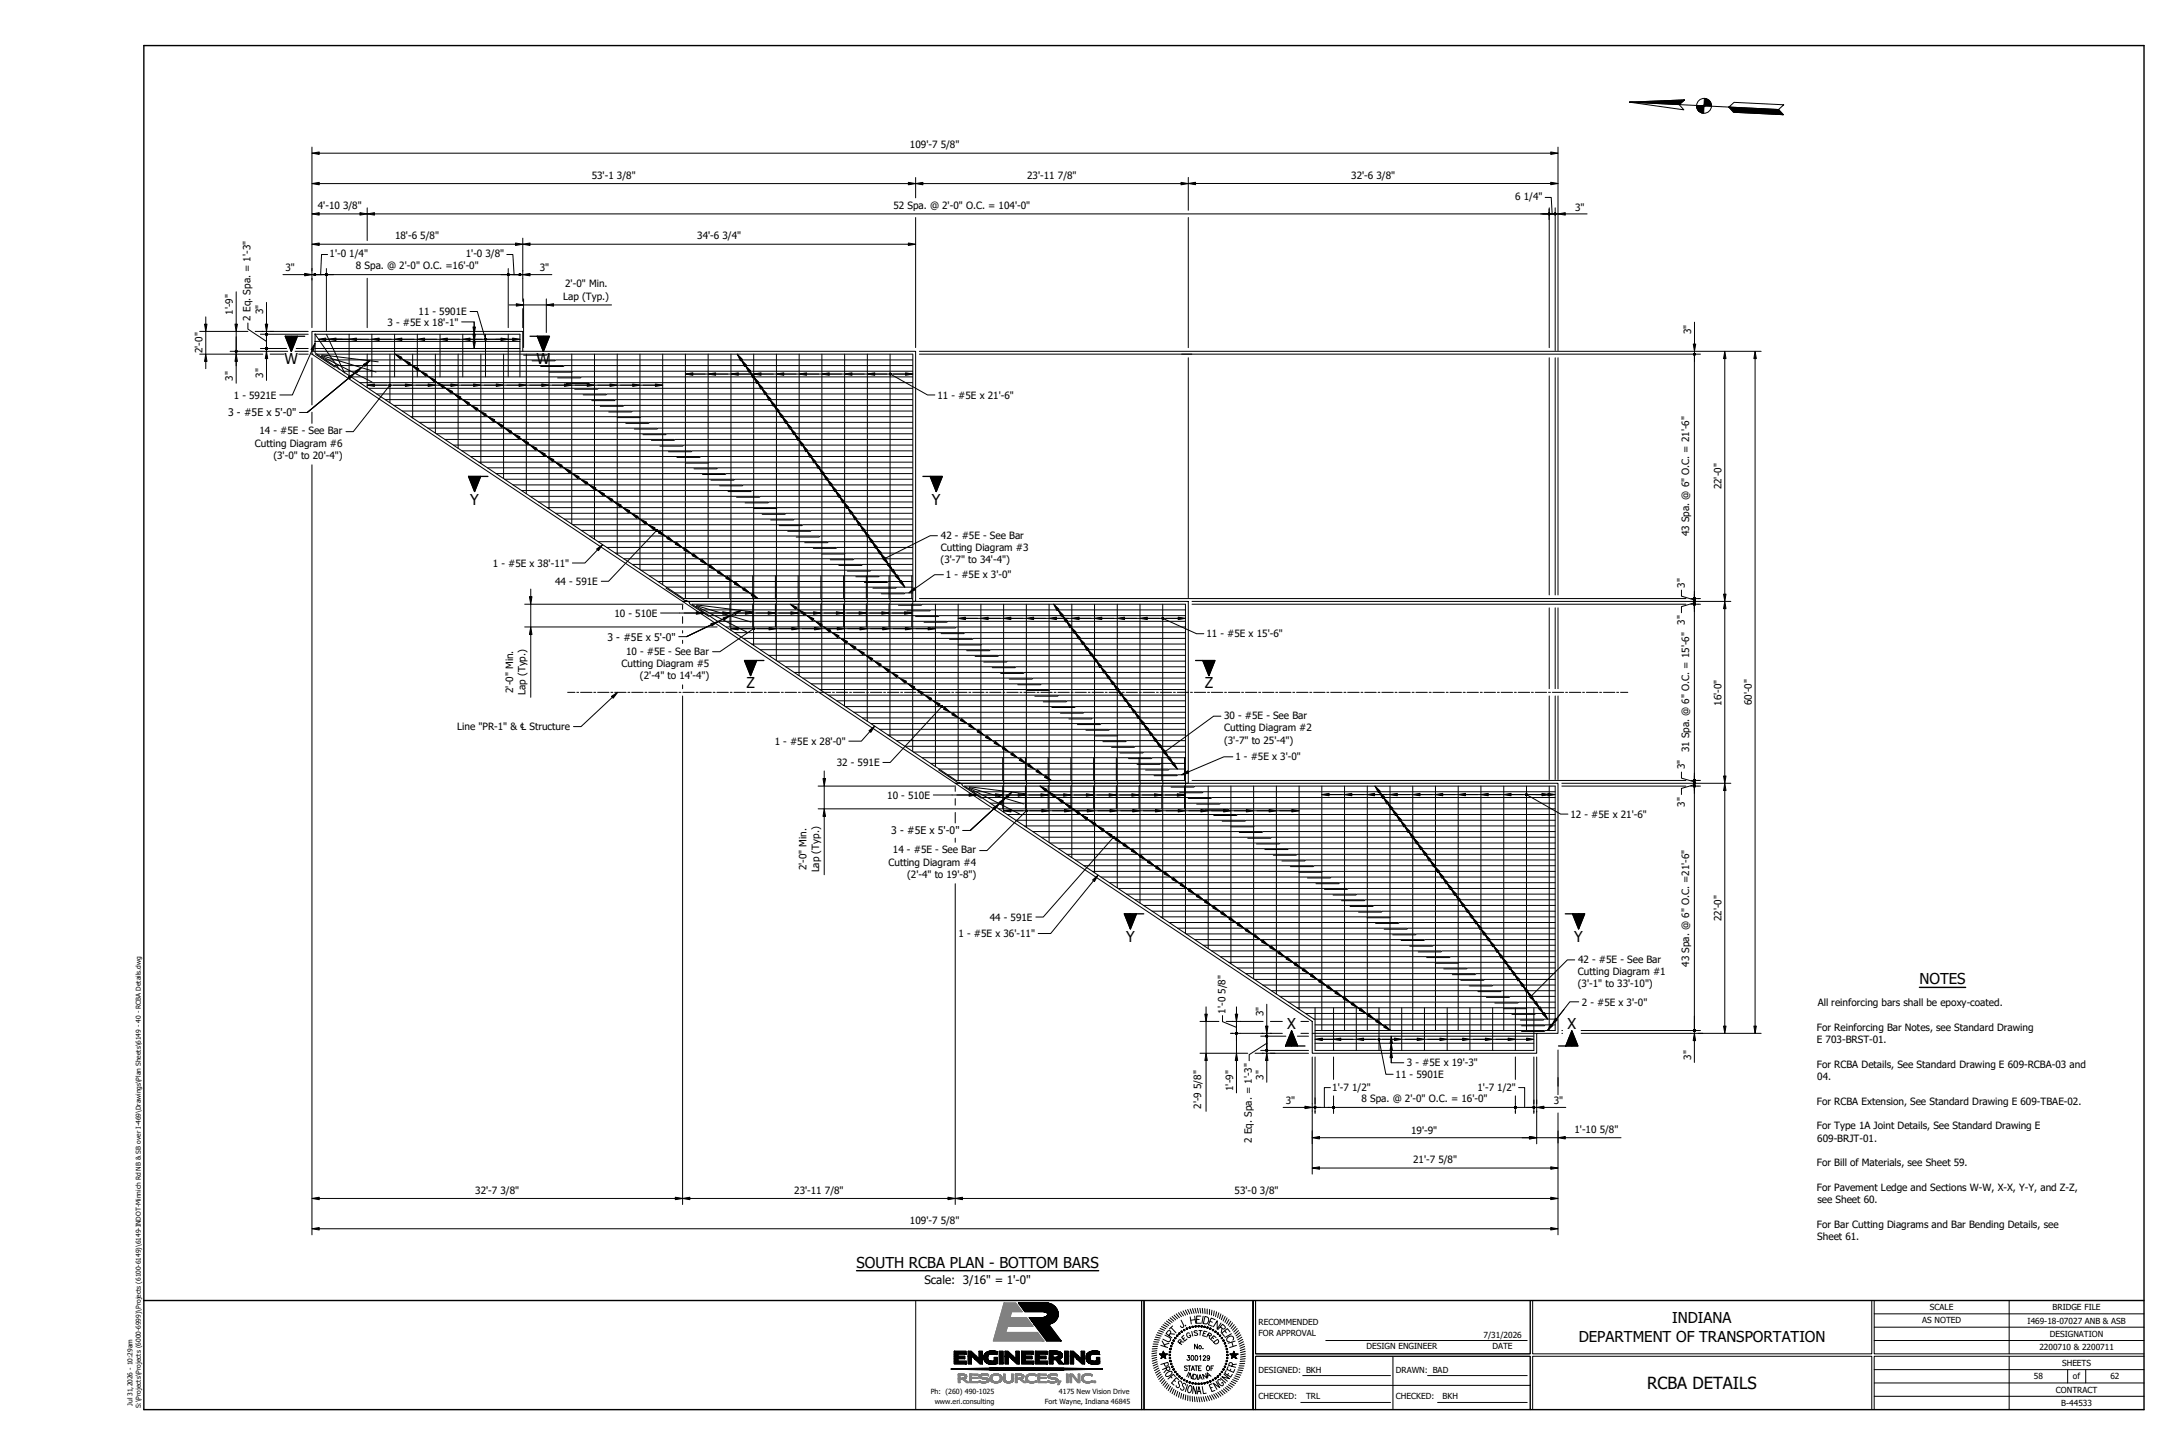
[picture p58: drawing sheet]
<svg xmlns="http://www.w3.org/2000/svg" width="914mm" height="610mm" viewBox="0 0 914 610" stroke-linecap="round" stroke-linejoin="round" font-family="sans-serif">
<defs><g id="words">
<text font-size="7" x="690.2" y="581.8">RCBA DETAILS</text>
<g font-size="6.3">
<text x="119.3" y="152.4">W</text>
<text x="224.9" y="152.4">W</text>
<text x="197.1" y="211.4">Y</text>
<text x="390.5" y="211.4">Y</text>
<text x="312.8" y="288.2">Z</text>
<text x="504.8" y="288.2">Z</text>
<text x="471.9" y="394.6">Y</text>
<text x="659.7" y="394.6">Y</text>
<text x="804.4" y="412.4">NOTES</text>
<text x="539.5" y="431.1">X</text>
<text x="656.9" y="431.1">X</text>
<text x="358.9" y="531.1">SOUTH RCBA PLAN - BOTTOM BARS</text>
<text x="700.7" y="554.4">INDIANA</text>
<text x="661.6" y="562.1">DEPARTMENT OF TRANSPORTATION</text>
</g>
<text font-size="4.9" x="387.4" y="537.8">Scale: 3/16&quot; = 1'-0&quot;</text>
<g font-size="4.4">
<text x="95.6" y="174.4">3 - #5E x 5'-0&quot;</text>
<text x="254.5" y="268.4">3 - #5E x 5'-0&quot;</text>
<text x="373.5" y="349.6">3 - #5E x 5'-0&quot;</text>
</g>
<g font-size="4.2">
<text x="381.3" y="62.2">109'-7 5/8&quot;</text>
<text x="248" y="74.9">53'-1 3/8&quot;</text>
<text x="430.4" y="74.9">23'-11 7/8&quot;</text>
<text x="566.2" y="74.9">32'-6 3/8&quot;</text>
<text x="635" y="83.9">6 1/4&quot;</text>
<text x="133.2" y="87.6">4'-10 3/8&quot;</text>
<text x="374.4" y="87.5">52 Spa. @ 2'-0&quot; O.C. = 104'-0&quot;</text>
<text x="660.1" y="88.3">3&quot;</text>
<text x="165.6" y="100.3">18'-6 5/8&quot;</text>
<text x="292.2" y="100.3">34'-6 3/4&quot;</text>
<text x="138.1" y="107.8">1'-0 1/4&quot;</text>
<text x="195.2" y="107.8">1'-0 3/8&quot;</text>
<text x="119.6" y="113.7">3&quot;</text>
<text x="149.2" y="112.9">8 Spa. @ 2'-0&quot; O.C. =16'-0&quot;</text>
<text x="226.2" y="113.7">3&quot;</text>
<text x="236" y="125.6">Lap (Typ.)</text>
<text x="236.9" y="120.4">2'-0&quot; Min.</text>
<text x="97.6" y="132" transform="rotate(-90 97.6 132)">1'-9&quot;</text>
<text x="110.3" y="131.7" transform="rotate(-90 110.3 131.7)">3&quot;</text>
<text x="105" y="134.3" transform="rotate(-90 105 134.3)">2 Eq. Spa. = 1'-3&quot;</text>
<text x="162.4" y="136.4">3 - #5E x 18'-1&quot;</text>
<text x="175.4" y="132.1">11 - 5901E</text>
<text x="708.7" y="140" transform="rotate(-90 708.7 140)">3&quot;</text>
<text x="84.9" y="148" transform="rotate(-90 84.9 148)">2'-0&quot;</text>
<text x="97.6" y="159.5" transform="rotate(-90 97.6 159.5)">3&quot;</text>
<text x="110.3" y="158.3" transform="rotate(-90 110.3 158.3)">3&quot;</text>
<text x="98" y="167">1 - 5921E</text>
<text x="392.8" y="167">11 - #5E x 21'-6&quot;</text>
<text x="108.7" y="182">14 - #5E - See Bar</text>
<text x="106.8" y="187.2">Cutting Diagram #6</text>
<text x="114.6" y="192.4">(3'-0&quot; to 20'-4&quot;)</text>
<text x="721.4" y="205.1" transform="rotate(-90 721.4 205.1)">22'-0&quot;</text>
<text x="394.3" y="225.6">42 - #5E - See Bar</text>
<text x="707.9" y="224.7" transform="rotate(-90 707.9 224.7)">43 Spa. @ 6&quot; O.C. = 21'-6&quot;</text>
<text x="394.2" y="230.8">Cutting Diagram #3</text>
<text x="206.5" y="237.4">1 - #5E x 38'-11&quot;</text>
<text x="394.2" y="236">(3'-7&quot; to 34'-4&quot;)</text>
<text x="232.6" y="245.1">44 - 591E</text>
<text x="396.4" y="242.3">1 - #5E x 3'-0&quot;</text>
<text x="706.1" y="246.2" transform="rotate(-90 706.1 246.2)">3&quot;</text>
<text x="257.5" y="258.4">10 - 510E</text>
<text x="706.1" y="261.7" transform="rotate(-90 706.1 261.7)">3&quot;</text>
<text x="505.5" y="267.1">11 - #5E x 15'-6&quot;</text>
<text x="262.3" y="274.2">10 - #5E - See Bar</text>
<text x="260.5" y="279.4">Cutting Diagram #5</text>
<text x="268.2" y="284.6">(2'-4&quot; to 14'-4&quot;)</text>
<text x="215.1" y="290.3" transform="rotate(-90 215.1 290.3)">2'-0&quot; Min.</text>
<text x="220.2" y="291.2" transform="rotate(-90 220.2 291.2)">Lap (Typ.)</text>
<text x="721.4" y="295.7" transform="rotate(-90 721.4 295.7)">16'-0&quot;</text>
<text x="734.1" y="295.5" transform="rotate(-90 734.1 295.5)">60'-0&quot;</text>
<text x="191.6" y="305.9">Line &quot;PR-1&quot; &amp; ℄ Structure</text>
<text x="512.9" y="301.2">30 - #5E - See Bar</text>
<text x="512.9" y="311.6">(3'-7&quot; to 25'-4&quot;)</text>
<text x="513" y="306.4">Cutting Diagram #2</text>
<text x="324.7" y="312">1 - #5E x 28'-0&quot;</text>
<text x="707.9" y="315.3" transform="rotate(-90 707.9 315.3)">31 Spa. @ 6&quot; O.C. = 15'-6&quot;</text>
<text x="350.7" y="321">32 - 591E</text>
<text x="517.7" y="318.6">1 - #5E x 3'-0&quot;</text>
<text x="706.1" y="322.4" transform="rotate(-90 706.1 322.4)">3&quot;</text>
<text x="371.8" y="334.6">10 - 510E</text>
<text x="706.1" y="337.9" transform="rotate(-90 706.1 337.9)">3&quot;</text>
<text x="658.1" y="342.6">12 - #5E x 21'-6&quot;</text>
<text x="374.2" y="357.5">14 - #5E - See Bar</text>
<text x="338" y="364.7" transform="rotate(-90 338 364.7)">2'-0&quot; Min.</text>
<text x="343.2" y="365.5" transform="rotate(-90 343.2 365.5)">Lap (Typ.)</text>
<text x="372.3" y="362.7">Cutting Diagram #4</text>
<text x="380.1" y="367.9">(2'-4&quot; to 19'-8&quot;)</text>
<text x="414.8" y="385.7">44 - 591E</text>
<text x="721.4" y="386" transform="rotate(-90 721.4 386)">22'-0&quot;</text>
<text x="401.7" y="392.7">1 - #5E x 36'-11&quot;</text>
<text x="661.3" y="403.3">42 - #5E - See Bar</text>
<text x="707.9" y="405" transform="rotate(-90 707.9 405)">43 Spa. @ 6&quot; O.C. =21'-6&quot;</text>
<text x="661.2" y="413.7">(3'-1&quot; to 33'-10&quot;)</text>
<text x="661.3" y="408.5">Cutting Diagram #1</text>
<text x="513.5" y="424.7" transform="rotate(-90 513.5 424.7)">1'-0 5/8&quot;</text>
<text x="529.5" y="425.8" transform="rotate(-90 529.5 425.8)">3&quot;</text>
<text x="662.8" y="421.3">2 - #5E x 3'-0&quot;</text>
<text x="761.7" y="421.7">All reinforcing bars shall be epoxy-coated.</text>
<text x="761.4" y="432">For Reinforcing Bar Notes, see Standard Drawing</text>
<text x="761.4" y="437.2">E 703-BRST-01.</text>
<text x="589.6" y="446.8">3 - #5E x 19'-3&quot;</text>
<text x="708.7" y="444" transform="rotate(-90 708.7 444)">3&quot;</text>
<text x="761.4" y="447.5">For RCBA Details, See Standard Drawing E 609-RCBA-03 and</text>
<text x="529.5" y="452.4" transform="rotate(-90 529.5 452.4)">3&quot;</text>
<text x="584.9" y="451.6">11 - 5901E</text>
<text x="761.6" y="452.6">04.</text>
<text x="516.8" y="457.1" transform="rotate(-90 516.8 457.1)">1'-9&quot;</text>
<text x="558.3" y="456.9">1'-7 1/2&quot;</text>
<text x="570.6" y="461.8">8 Spa. @ 2'-0&quot; O.C. = 16'-0&quot;</text>
<text x="619.2" y="456.9">1'-7 1/2&quot;</text>
<text x="503.4" y="464.6" transform="rotate(-90 503.4 464.6)">2'-9 5/8&quot;</text>
<text x="538.8" y="462.6">3&quot;</text>
<text x="651.1" y="462.6">3&quot;</text>
<text x="761.4" y="462.9">For RCBA Extension, See Standard Drawing E 609-TBAE-02.</text>
<text x="761.4" y="473.2">For Type 1A Joint Details, See Standard Drawing E</text>
<text x="524.6" y="478.7" transform="rotate(-90 524.6 478.7)">2 Eq. Spa. = 1'-3&quot;</text>
<text x="591.3" y="475.3">19'-9&quot;</text>
<text x="659.8" y="474.7">1'-10 5/8&quot;</text>
<text x="761.6" y="478.3">609-BRJT-01.</text>
<text x="592.2" y="487.4">21'-7 5/8&quot;</text>
<text x="761.4" y="488.7">For Bill of Materials, see Sheet 59.</text>
<text x="199.2" y="500.1">32'-7 3/8&quot;</text>
<text x="332.8" y="500.1">23'-11 7/8&quot;</text>
<text x="517.4" y="500.1">53'-0 3/8&quot;</text>
<text x="761.4" y="498.9">For Pavement Ledge and Sections W-W, X-X, Y-Y, and Z-Z,</text>
<text x="761.6" y="504.1">see Sheet 60.</text>
<text x="381.3" y="512.8">109'-7 5/8&quot;</text>
<text x="761.4" y="514.5">For Bar Cutting Diagrams and Bar Bending Details, see</text>
<text x="761.6" y="519.7">Sheet 61.</text>
</g>
<g font-size="3.5">
<text x="808.8" y="549">SCALE</text>
<text x="860.2" y="548.9">BRIDGE FILE</text>
<text x="527.4" y="555">RECOMMENDED</text>
<text x="805.6" y="554.5">AS NOTED</text>
<text x="849.7" y="554.5">I469-18-07027 ANB &amp; ASB</text>
<text x="527.4" y="560">FOR APPROVAL</text>
<text x="621.7" y="560.5">7/31/2026</text>
<text x="859" y="560.1">DESIGNATION</text>
<text x="572.7" y="565.4">DESIGN ENGINEER</text>
<text x="625.5" y="565.4">DATE</text>
<text x="854.6" y="565.7">2200710 &amp; 2200711</text>
<text x="527.4" y="575.1">DESIGNED: BKH</text>
<text x="585" y="575.1">DRAWN: BAD</text>
<text x="864.1" y="572.3">SHEETS</text>
<text x="852.3" y="577.9">58</text>
<text x="868.7" y="577.9">of</text>
<text x="884.4" y="577.9">62</text>
<text x="527.4" y="586.3">CHECKED:</text>
<text x="547.3" y="586.3">TRL</text>
<text x="585" y="586.3">CHECKED:</text>
<text x="604.6" y="586.3">BKH</text>
<text x="861.6" y="583.5">CONTRACT</text>
<text x="863.8" y="589.1">B-44533</text>
</g>
<g font-size="3">
<text x="390" y="584.1">Ph: (260) 490-1025</text>
<text x="443.8" y="584.1">4175 New Vision Drive</text>
<text x="391.7" y="588.1">www.eri.consulting</text>
<text x="437.9" y="588.1">Fort Wayne, Indiana 46845</text>
</g>
<g font-size="2.8">
<text x="55.5" y="589" transform="rotate(-90 55.5 589)">Jul 31,2026 - 10:29am</text>
<text x="59" y="590" transform="rotate(-90 59 590)">S:\Projects\Projects (6000-6999)\Projects (6100-6149)\6149-INDOT-Minnich Rd NB &amp; SB over I-469\Drawings\Plan Sheets\6149 - 40 - RCBA Details.dwg</text>
</g>
</g></defs>
<g fill="#000">
<path d="M130.7 76.9l3.1-.5v1zM130.7 64.2l3.1-.5v1zM380.7 76.4l3 .5-3 .5zM383.7 76.9l3.1-.5v1zM494.9 76.4l3.1 .5-3.1 .5zM498 76.9l3-.5v1zM649.9 76.4l3 .5-3 .5zM649.9 63.7l3 .5-3 .5zM130.7 89.6l3.1-.5v1zM150.8 89.1l3.1 .5-3.1 .5zM153.9 89.6l3-.5v1zM652.9 89.6l3.1-.5v1z"/>
<path d="M127.7 114.6l3 .5-3 .5zM130.7 102.3l3.1-.5v1zM216 101.8l3.1 .5-3.1 .5zM219.1 102.3l3-.5v1zM219.1 115.1l3-.5v1zM380.7 101.8l3 .5-3 .5zM85.7 135.8h1l-.5 3.1zM98.5 135.8h1l-.5 3.1zM111.2 135.8h1l-.5 3.1zM198.2 137h1l-.5 3zM198.2 140h1l-.5 3zM216.4 127.3l3 .5-3 .5z"/>
<path d="M228.9 127.8l3.1-.5v1zM86.2 148.4l.5 3h-1zM99 148.4l.5 3h-1zM111.7 147.2l.5 3h-1zM132 143.8l-.7 3.1-1-.5zM133.5 142.2l3-.6v1.1zM137.8 142.2l3-.6v1.1zM146 157.9l2.6-1.6-2 2.4zM148.8 155.6l2.7-1.6-2.1 2.3zM146.3 142.2l3.1-.6v1.1zM152.3 152.7l2.6-1.6-2 2.4zM155.8 142.2l3.1-.6v1.1z"/>
<path d="M165.6 148.4l2.8 1.3-.5 .8zM165.4 142.2l3-.6v1.1zM169.1 150.8l2.9 1.3-.6 .8zM172.7 153.2l2.8 1.2-.6 .9zM174.9 142.2l3-.6v1.1zM176.2 155.5l2.8 1.3-.6 .8zM184.4 142.2l3.1-.6v1.1zM193.9 142.2l3.1-.6v1.1zM198.2 143h1l-.5 3zM209.9 141.6l3.1 .6-3.1 .5zM214.8 141.6l3.1 .6-3.1 .5zM287.3 156.7l3.1-.5v1z"/>
<path d="M296.8 156.7l3.1-.5v1zM306.4 156.7l3-.5v1zM308.9 148.4l2.2 2.2-.8 .6zM310.6 150.8l2.2 2.2-.8 .5zM312.4 153.2l2.1 2.1-.8 .6zM314.1 155.5l2.2 2.2-.9 .6zM315.9 156.7l3-.5v1zM325.4 156.7l3.1-.5v1zM334.9 156.7l3.1-.5v1zM344.5 156.7l3-.5v1zM354 156.7l3-.5v1zM363.5 156.7l3.1-.5v1z"/>
<path d="M379.5 156.2l3 .5-3 .5zM709.6 144.1h1l-.5 3.1zM722.8 147.2l.5 3h-1zM735.5 147.2l.5 3h-1zM153.9 161.4l3-.5v1zM169.9 160.9l3 .5-3 .5zM179.4 160.9l3.1 .5-3.1 .5zM179.7 157.9l2.8 1.3-.5 .8zM183.3 160.3l2.8 1.3-.6 .8zM188.9 160.9l3.1 .5-3.1 .5zM186.8 162.7l2.8 1.3-.5 .8zM190.3 165.1l2.9 1.2-.6 .9z"/>
<path d="M193.9 167.4l2.8 1.3-.6 .8zM198.5 160.9l3 .5-3 .5zM197.4 169.8l2.8 1.3-.6 .9zM201 172.2l2.8 1.3-.6 .8zM204.5 174.6l2.8 1.3-.5 .8zM208 160.9l3 .5-3 .5zM208 177l2.8 1.3-.5 .8zM217.5 160.9l3.1 .5-3.1 .5zM227 160.9l3.1 .5-3.1 .5zM236.6 160.9l3 .5-3 .5zM246.1 160.9l3 .5-3 .5zM255.6 160.9l3.1 .5-3.1 .5z"/>
<path d="M265.1 160.9l3.1 .5-3.1 .5zM274.7 160.9l3 .5-3 .5zM315.8 157.9l2.2 2.2-.8 .6zM317.5 160.3l2.2 2.2-.8 .6zM319.2 162.7l2.2 2.1-.8 .6zM320.9 165.1l2.2 2.1-.8 .7zM322.6 167.4l2.2 2.2-.8 .6zM324.4 169.8l2.2 2.2-.9 .6zM326.1 172.2l2.2 2.2-.9 .6zM327.8 174.6l2.2 2.1-.9 .7zM329.5 177l2.2 2.2-.8 .5zM211.6 179.4l2.8 1.2-.6 .9z"/>
<path d="M215.1 181.7l2.8 1.3-.6 .9zM218.7 184.1l2.7 1.3-.5 .8zM222.2 186.5l2.8 1.3-.6 .8zM225.7 188.9l2.8 1.3-.5 .8zM229.2 191.3l2.9 1.2-.6 .9zM232.8 193.6l2.8 1.3-.6 .8zM236.3 196l2.8 1.3-.6 .8zM331.2 179.4l2.2 2.1-.8 .6zM332.9 181.7l2.2 2.2-.8 .6zM334.6 184.1l2.2 2.2-.8 .6zM336.3 186.5l2.2 2.2-.8 .6zM338.1 188.9l2.1 2.2-.8 .5z"/>
<path d="M339.8 191.3l2.2 2.1-.9 .6zM341.5 193.6l2.2 2.2-.8 .6zM343.2 196l2.2 2.2-.8 .6zM239.9 198.4l2.8 1.3-.6 .8zM243.4 200.8l2.8 1.3-.6 .8zM246.9 203.2l2.8 1.2-.5 .9zM250.4 205.5l2.9 1.3-.6 .8zM254 207.9l2.8 1.3-.6 .9zM257.5 210.3l2.8 1.3-.5 .8zM261.1 212.7l2.8 1.3-.6 .8zM264.6 215.1l2.8 1.3-.6 .8zM268.1 217.5l2.8 1.2-.5 .9z"/>
<path d="M344.9 198.4l2.2 2.2-.8 .6zM346.6 200.8l2.2 2.1-.8 .6zM348.3 203.2l2.2 2.1-.8 .6zM350.1 205.5l2.2 2.2-.9 .6zM351.7 207.9l2.2 2.2-.8 .6zM353.5 210.3l2.2 2.2-.9 .6zM355.2 212.7l2.2 2.1-.9 .6zM356.9 215.1l2.2 2.2-.8 .5zM250 230l2.5-1.8-1.7 2.5zM271.7 219.8l2.8 1.3-.6 .9zM276.5 222.5l2.3 2.1-2.9-1.3zM280 224.8l2.3 2.1-2.8-1.2z"/>
<path d="M283.6 227.2l2.2 2.2-2.8-1.4zM287.1 229.6l2.2 2.1-2.7-1.2zM290.7 232l2.2 2.1-2.8-1.3zM294.2 234.4l2.2 2.1-2.8-1.3zM297.7 236.8l2.3 2.1-2.9-1.3zM301.2 239.1l2.3 2.2-2.8-1.3zM358.6 217.5l2.2 2.1-.8 .6zM360.3 219.8l2.2 2.2-.8 .6zM362 222.2l2.2 2.2-.8 .6zM363.8 224.6l2.1 2.2-.8 .6zM365.5 226.9l2.2 2.3-.9 .5zM367.2 229.4l2.2 2.1-.8 .6z"/>
<path d="M368.9 231.7l2.2 2.2-.9 .6zM370.1 234.3l.9-.6 1.3 2.8zM371.9 236.7l.8-.6 1.3 2.8zM373.5 239.1l.9-.6 1.4 2.8zM221.9 250h1l-.5 3.2zM291.8 256.3l3.1 .5-3.1 .5zM302.9 256.3l3 .5-3 .5zM303 258.9l3-.9-2.6 1.8zM304.8 241.5l2.2 2.1-2.8-1.2zM307.7 256.6l2.9-.9-2.5 1.8zM308.3 243.9l2.3 2.1-2.8-1.3zM311.9 246.3l2.2 2.1-2.8-1.3z"/>
<path d="M312.4 256.3l3 .5-3 .5zM315.4 248.7l2.2 2.1-2.8-1.3zM321.9 256.3l3.1 .5-3.1 .5zM331.4 256.3l3.1 .5-3.1 .5zM331.2 253.2l2.8 1.3-.6 .8zM334.7 255.5l2.8 1.3-.6 .9zM341 256.3l3 .5-3 .5zM350.5 256.3l3 .5-3 .5zM360 256.3l3.1 .5-3.1 .5zM369.5 256.3l3.1 .5-3.1 .5zM375.2 241.5l.9-.6 1.3 2.7zM377 243.8l.8-.6 1.4 2.8z"/>
<path d="M379.1 256.3l3 .5-3 .5zM383.1 246.2l.6 .9-2.8 1.3zM401.5 259.1l3.1-.5v1zM411.1 259.1l3-.5v1zM420.6 259.1l3-.5v1zM430.1 259.1l3.1-.5v1zM439.6 259.1l3.1-.5v1zM441.5 253.1l2.3 2.1-.8 .7zM443.4 255.5l2.2 2.1-.8 .6zM449.2 259.1l3-.5v1zM458.7 259.1l3-.5v1zM468.2 259.1l3.1-.5v1z"/>
<path d="M477.7 259.1l3.1-.5v1zM493.7 258.6l3.1 .5-3.1 .5zM722.8 252l.5 3h-1zM722.3 248.9h1l-.5 3.1zM222.4 262.7l.5 3.2h-1zM297.9 261.3l3-.9-2.5 1.8zM306.3 263.4l3-.5v1zM322.3 262.9l3 .5-3 .5zM331.8 262.9l3.1 .5-3.1 .5zM338.2 257.9l2.8 1.3-.5 .9zM341.3 262.9l3.1 .5-3.1 .5zM341.8 260.3l2.8 1.3-.6 .8z"/>
<path d="M345.3 262.7l2.8 1.3-.6 .8zM350.9 262.9l3 .5-3 .5zM348.8 265l2.8 1.4-.6 .8zM352.3 267.5l2.8 1.2-.5 .9zM355.9 269.8l2.8 1.3-.6 .8zM360.4 262.9l3 .5-3 .5zM359.4 272.2l2.8 1.3-.6 .8zM362.9 274.6l2.8 1.3-.5 .8zM366.4 277l2.9 1.3-.6 .8zM369.9 262.9l3.1 .5-3.1 .5zM379.4 262.9l3.1 .5-3.1 .5zM389 262.9l3 .5-3 .5z"/>
<path d="M445.1 257.9l2.3 2.1-.9 .6zM446.9 260.3l2.3 2.1-.8 .6zM448.7 262.6l2.2 2.2-.8 .6zM450.5 265l2.2 2.2-.8 .6zM452.3 267.4l2.2 2.1-.8 .6zM454.1 269.8l2.2 2.1-.8 .6zM455.8 272.2l2.3 2.1-.8 .6zM457.6 274.6l2.3 2.1-.8 .6zM459.4 276.9l2.2 2.2-.8 .6zM256.2 291.8l2.6-1.7-1.8 2.4zM370 279.4l2.8 1.2-.6 .9zM373.5 281.7l2.8 1.3-.5 .8z"/>
<path d="M377 284.1l2.9 1.3-.6 .9zM380.5 286.5l2.9 1.3-.6 .8zM384.1 288.9l2.8 1.3-.6 .8zM387.6 291.3l2.8 1.3-.6 .8zM391.1 293.6l2.9 1.3-.6 .9zM395.9 296.3l2.3 2.1-2.8-1.3zM399.5 298.7l2.2 2.1-2.8-1.3zM461.2 279.3l2.3 2.2-.9 .6zM463 281.7l2.2 2.1-.8 .6zM464.8 284.1l2.2 2.1-.8 .7zM466.6 286.5l2.2 2.1-.8 .6zM468.4 288.8l2.2 2.2-.8 .6z"/>
<path d="M470.2 291.3l2.2 2.1-.8 .6zM471.9 293.6l2.3 2.1-.8 .7zM473.7 296l2.3 2.2-.9 .5zM364.2 306.2l2.4-2-1.7 2.6zM403 301l2.3 2.1-2.9-1.2zM406.5 303.4l2.3 2.2-2.8-1.4zM410 305.8l2.3 2.1-2.8-1.2zM413.6 308.2l2.2 2.1-2.8-1.3zM417.1 310.6l2.3 2.1-2.8-1.3zM420.6 312.9l2.3 2.2-2.8-1.3zM424.2 315.3l2.2 2.2-2.8-1.3zM427.7 317.7l2.2 2.1-2.8-1.2z"/>
<path d="M475.5 298.4l2.2 2.1-.8 .6zM477.3 300.8l2.3 2.1-.9 .6zM479.1 303.1l2.2 2.2-.8 .6zM480.9 305.5l2.2 2.2-.8 .6zM482.7 307.9l2.2 2.1-.8 .7zM484.5 310.3l2.2 2.2-.8 .6zM486.2 312.7l2.3 2.1-.8 .6zM487.6 315.3l.8-.6 1.4 2.8zM489.4 317.7l.8-.6 1.4 2.7zM491.2 320.1l.8-.6 1.4 2.7zM344.9 326.2h1l-.5 3.2zM406.1 332.6l3.1 .5-3.1 .5z"/>
<path d="M416.2 338.4l2.6-1.7-1.9 2.5zM417.2 332.6l3 .5-3 .5zM418.6 336.2l2.6-1.7-1.8 2.4zM421.5 333.5l2.6-1.6-1.9 2.4zM426.7 332.6l3 .5-3 .5zM431.2 320.1l2.3 2.1-2.8-1.3zM434.8 322.5l2.2 2.1-2.8-1.3zM436.2 332.6l3.1 .5-3.1 .5zM436.6 339.2l3 .5-3 .5zM435.9 329.4l2.8 1.3-.6 .8zM438.3 324.9l2.2 2.1-2.8-1.3zM439.3 331.7l2.8 1.4-.6 .8z"/>
<path d="M442.7 334.1l2.8 1.3-.6 .9zM445.7 332.6l3.1 .5-3.1 .5zM446.1 339.2l3.1 .5-3.1 .5zM446.2 336.5l2.7 1.3-.5 .9zM455.3 332.6l3 .5-3 .5zM455.6 339.2l3.1 .5-3.1 .5zM464.8 332.6l3 .5-3 .5zM465.2 339.2l3 .5-3 .5zM474.3 332.6l3.1 .5-3.1 .5zM474.7 339.2l3 .5-3 .5zM483.8 332.6l3.1 .5-3.1 .5zM484.2 339.2l3.1 .5-3.1 .5z"/>
<path d="M493.4 332.6l3 .5-3 .5zM493.7 339.2l3.1 .5-3.1 .5zM495.2 324.6l2.6-1.7 .4 1zM503.3 339.2l3 .5-3 .5zM512.8 339.2l3 .5-3 .5zM522.3 339.2l3.1 .5-3.1 .5zM531.8 339.2l3.1 .5-3.1 .5zM541.4 339.2l3 .5-3 .5zM553.9 332.9l3.1-.5v1zM563.5 332.9l3-.5v1zM573 332.9l3-.5v1zM576.2 329.4l2.2 2.1-.8 .6z"/>
<path d="M578 331.8l2.2 2.1-.8 .6zM579.8 334.1l2.2 2.2-.8 .6zM581.5 336.5l2.3 2.2-.9 .6zM582.5 332.9l3.1-.5v1zM592 332.9l3.1-.5v1zM601.6 332.9l3-.5v1zM611.1 332.9l3-.5v1zM620.6 332.9l3.1-.5v1zM630.2 332.9l3-.5v1zM646.2 332.4l3 .5-3 .5zM648.7 332.4l3 .5-3 .5zM722.8 328.2l.5 3h-1z"/>
<path d="M722.3 325.1h1l-.5 3.1zM345.4 338.9l.5 3.2h-1zM420.6 339.7l3-.5v1zM449.5 338.9l2.8 1.3-.5 .8zM453 341.3l2.8 1.3-.6 .9zM456.4 343.7l2.8 1.3-.6 .8zM459.8 346l2.8 1.4-.6 .8zM463.2 348.4l2.8 1.4-.5 .8zM467.8 351l2.2 2.2-2.8-1.4zM471.3 353.4l2.2 2.2-2.8-1.4zM474.6 355.8l2.3 2.1-2.8-1.3zM478.1 358.1l2.2 2.2-2.8-1.3z"/>
<path d="M583.3 338.9l2.2 2.2-.8 .6zM585.1 341.3l2.2 2.2-.8 .5zM586.9 343.7l2.2 2.2-.8 .6zM588.6 346.1l2.2 2.1-.8 .6zM590.4 348.5l2.2 2.1-.8 .6zM592.2 350.9l2.2 2.1-.8 .6zM593.9 353.3l2.3 2.1-.9 .6zM595.7 355.6l2.3 2.2-.9 .6zM457.9 368.7l2.3-2.1-1.6 2.8zM481.5 360.6l2.2 2.1-2.8-1.3zM484.9 362.9l2.2 2.2-2.8-1.3zM488.3 365.3l2.2 2.2-2.8-1.4z"/>
<path d="M491.7 367.7l2.2 2.1-2.7-1.3zM495.1 370.1l2.3 2.1-2.8-1.3zM498.6 372.4l2.2 2.2-2.8-1.3zM502 374.8l2.2 2.2-2.8-1.3zM505.4 377.2l2.2 2.1-2.8-1.3zM508.8 379.6l2.2 2.2-2.8-1.4zM597.5 358.1l2.2 2.1-.8 .6zM599.3 360.4l2.2 2.2-.8 .6zM601 362.8l2.2 2.2-.8 .6zM602.8 365.2l2.2 2.2-.8 .6zM604.6 367.6l2.2 2.1-.8 .7zM606.3 370l2.3 2.2-.9 .5z"/>
<path d="M608.1 372.4l2.3 2.1-.9 .7zM609.9 374.8l2.2 2.1-.8 .6zM611.7 377.2l2.2 2.1-.8 .6zM512.2 382l2.2 2.1-2.8-1.3zM515.6 384.3l2.3 2.2-2.8-1.3zM519 386.7l2.3 2.2-2.8-1.3zM522.5 389.1l2.2 2.2-2.8-1.4zM525.9 391.5l2.2 2.2-2.8-1.4zM529.3 393.9l2.2 2.1-2.8-1.3zM532.7 396.2l2.2 2.2-2.8-1.3zM536.1 398.7l2.3 2.1-2.8-1.3zM613.5 379.6l2.2 2.1-.9 .6z"/>
<path d="M615.2 381.9l2.2 2.2-.8 .6zM617 384.3l2.2 2.2-.8 .6zM618.7 386.7l2.3 2.2-.8 .6zM620.5 389.1l2.3 2.2-.9 .6zM622.3 391.5l2.2 2.2-.8 .6zM624.1 393.9l2.2 2.1-.8 .7zM625.9 396.3l2.2 2.1-.8 .6zM539.5 401l2.2 2.2-2.8-1.4zM543 403.4l2.2 2.2-2.8-1.4zM546.4 405.8l2.2 2.1-2.8-1.3zM549.8 408.2l2.2 2.1-2.8-1.3zM553.2 410.5l2.2 2.2-2.8-1.3z"/>
<path d="M556.6 412.9l2.2 2.2-2.8-1.3zM560 415.3l2.2 2.1-2.8-1.3zM563.5 417.7l2.2 2.2-2.8-1.4zM627.6 398.7l2.2 2.1-.8 .6zM629.4 401.1l2.2 2.1-.8 .6zM631.1 403.5l2.3 2.1-.8 .6zM632.9 405.8l2.3 2.2-.8 .6zM634.7 408.3l2.2 2.1-.8 .6zM636.5 410.6l2.2 2.2-.8 .6zM638.3 413l2.2 2.2-.8 .6zM640 415.4l2.2 2.2-.8 .6zM641.1 417.7l.8-.6 1.4 2.8z"/>
<path d="M642.9 420.1l.8-.6 1.4 2.7zM504.9 424.9h1l-.5 3zM517.7 424.9h1l-.5 3zM530.4 429.9h1l-.5 3zM551.1 435.4l3-.5v1zM558.8 435.4l3.1-.5v1zM566.8 420.1l2.3 2.1-2.8-1.3zM570.3 422.4l2.2 2.2-2.8-1.3zM568.4 435.4l3-.5v1zM573.7 424.8l2.2 2.2-2.8-1.3zM577.1 427.2l2.2 2.2-2.8-1.4zM580.5 429.6l2.2 2.2-2.8-1.4z"/>
<path d="M583 434.1l.5 3.1h-1zM584.4 434.9l3 .5-3 .5zM593.9 434.9l3 .5-3 .5zM603.4 434.9l3.1 .5-3.1 .5zM612.9 434.9l3.1 .5-3.1 .5zM622.5 434.9l3 .5-3 .5zM632 434.9l3 .5-3 .5zM639.7 434.9l3.1 .5-3.1 .5zM644.6 422.4l.9-.5 1.4 2.7zM646.4 424.9l.8-.7 1.4 2.8zM650 429l.8 .6-2.3 2.2zM651.8 426.6l.9 .7-2.3 2.1z"/>
<path d="M710.1 432.9l.5 3.1h-1.1zM722.3 429.9h1l-.5 3zM735 429.9h1l-.5 3zM505.4 441.3l.5 3h-1zM518.2 441.3l.5 3h-1zM530.9 441.3l.5 3h-1zM583 440.1l.5 3h-1zM583 437.1l.5 3h-1zM546.9 463.5l3 .5-3 .5zM549.9 476.7l3.1-.5v1zM640.9 476.2l3.1 .5-3.1 .5zM644 464l3-.5v1z"/>
<path d="M652.9 476.7l3.1-.5v1zM549.9 489.4l3.1-.5v1zM649.9 488.9l3 .5-3 .5zM130.7 502.1l3.1-.5v1zM130.7 514.8l3.1-.5v1zM283 501.6l3 .5-3 .5zM286 502.1l3.1-.5v1zM397.3 501.6l3 .5-3 .5zM400.3 502.1l3.1-.5v1zM649.9 501.6l3 .5-3 .5zM649.9 514.3l3 .5-3 .5zM415.4 566h.9z"/>
<path d="M415.5 571.6h.9zM441.3 566.1h.9zM443.1 568.6h1.9zM457.8 571.5h1.7zM458.3 566h.8z"/>
<path d="M648.8 89.6l.1 .2 .3-.2zM648.9 89.8l.3-.2zM649.2 89.6l-.2 .4z"/>
<path d="M648.8 89.6l.1 .2 .3-.2zM648.9 89.8l.3-.2zM649.2 89.6l-.2 .4z"/>
<path d="M649 89.3l.2 .3zM649 89.3l.2 .3zM648.9 89.5l.3 .1z"/>
<path d="M649.2 89.6v.4zM649.2 89.6l.2 .4zM649.2 89.6l.3 .2 .1-.2z"/>
<path d="M649 89.3l.2 .3zM649 89.3l.2 .3zM648.9 89.5l.3 .1z"/>
<path d="M649.2 89.6v.4zM649.2 89.6l.2 .4zM649.2 89.6l.3 .2 .1-.2z"/>
<path d="M649.2 89.6h.4zM649.4 89.3l-.2 .3zM649.2 89.2v.4z"/>
<path d="M649.2 89.6h.4zM649.4 89.3l-.2 .3zM649.2 89.2v.4z"/>
<path d="M651.3 89.6l.1 .2 .3-.2zM651.4 89.8l.3-.2zM651.7 89.6v.4z"/>
<path d="M651.3 89.6l.1 .2 .3-.2zM651.4 89.8l.3-.2zM651.7 89.6l-.2 .4z"/>
<path d="M651.6 89.3l.1 .3zM651.6 89.3l.1 .3-.3-.1zM651.4 89.5l.3 .1z"/>
<path d="M651.7 89.6l.2 .4zM651.7 89.6l.2 .4zM651.7 89.6l.4 .2z"/>
<path d="M651.7 89.6v.4zM651.7 89.6l.2 .4zM651.7 89.6l.3 .2 .1-.2z"/>
<path d="M651.5 89.3l.2 .3zM651.5 89.3l.2 .3zM651.4 89.5l.3 .1z"/>
<path d="M651.7 89.6h.4zM651.9 89.3l-.2 .3zM651.7 89.2v.4l.2-.3z"/>
<path d="M651.7 89.6h.4zM651.9 89.3l-.2 .3zM651.7 89.2v.4z"/>
<path d="M131.5 115.1h.4zM131.6 115.2l.3-.1-.2 .3zM131.9 115.1v.3z"/>
<path d="M131.5 115.1h.4zM131.6 115.2l.3-.1-.2 .3zM131.9 115.1v.3z"/>
<path d="M131.7 114.7l.2 .4zM131.6 114.9l.3 .2zM131.6 114.9l-.1 .2h.4z"/>
<path d="M131.9 115.1l.2 .3zM131.9 115.1l.2 .3zM131.9 115.1h.4z"/>
<path d="M131.9 115.1l.2 .3zM131.9 115.1l.2 .3zM131.9 115.1h.4z"/>
<path d="M131.7 114.7l.2 .4zM131.6 114.9l.3 .2zM131.6 114.9l-.1 .2h.4z"/>
<path d="M131.9 115.1l.3-.2zM132.1 114.7l-.2 .4zM131.9 114.7v.4l.2-.4z"/>
<path d="M131.9 115.1l.3-.2zM132.1 114.7l-.2 .4zM131.9 114.7v.4l.2-.4z"/>
<path d="M136.4 115.1h.4zM136.4 115.2l.4-.1-.2 .3zM136.8 115.1v.3z"/>
<path d="M136.4 115.1h.4zM136.4 115.2l.4-.1-.2 .3zM136.8 115.1v.3z"/>
<path d="M136.8 115.1l.2 .3zM136.8 115.1l.2 .3zM136.8 115.1h.4z"/>
<path d="M136.6 114.7l.2 .4zM136.4 114.9l.4 .2zM136.4 114.9l.4 .2z"/>
<path d="M136.8 115.1l.2 .3zM136.8 115.1l.2 .3zM136.8 115.1h.4z"/>
<path d="M136.6 114.7l.2 .4zM136.4 114.9l.4 .2zM136.4 114.9l.4 .2z"/>
<path d="M136.8 115.1l.3-.2zM137 114.7l-.2 .4zM136.8 114.7v.4l.2-.4z"/>
<path d="M136.8 115.1l.3-.2zM137 114.7l-.2 .4zM136.8 114.7v.4l.2-.4z"/>
<path d="M212.6 115.1h.4zM212.7 115.2l.3-.1-.2 .3zM213 115.1v.3z"/>
<path d="M212.6 115.1h.4zM212.7 115.2l.3-.1-.2 .3zM213 115.1v.3z"/>
<path d="M212.8 114.7l.2 .4zM212.7 114.9l.3 .2zM212.7 114.9l-.1 .2h.4z"/>
<path d="M213 115.1l.2 .3zM213 115.1l.2 .3zM213 115.1h.4z"/>
<path d="M212.8 114.7l.2 .4zM212.7 114.9l.3 .2zM212.7 114.9l-.1 .2h.4z"/>
<path d="M213 115.1l.2 .3zM213 115.1l.2 .3zM213 115.1h.4z"/>
<path d="M213 115.1l.3-.2zM213.2 114.7l-.2 .4zM213 114.7v.4l.2-.4z"/>
<path d="M213 115.1l.3-.2zM213.2 114.7l-.2 .4zM213 114.7v.4l.2-.4z"/>
<path d="M217.5 115.1h.4zM217.6 115.2l.3-.1zM217.9 115.1l-.2 .3z"/>
<path d="M217.5 115.1h.4zM217.6 115.2l.3-.1zM217.9 115.1l-.2 .3z"/>
<path d="M217.7 114.7l.2 .4zM217.7 114.7l.2 .4zM217.6 114.9l.3 .2z"/>
<path d="M217.9 115.1v.3zM217.9 115.1l.3 .1-.1 .2zM217.9 115.1h.4z"/>
<path d="M217.9 115.1v.3zM217.9 115.1l.3 .1-.1 .2zM217.9 115.1h.4z"/>
<path d="M217.7 114.7l.2 .4zM217.7 114.7l.2 .4zM217.6 114.9l.3 .2z"/>
<path d="M217.9 115.1l.3-.2zM218.1 114.7l-.2 .4zM217.9 114.7v.4z"/>
<path d="M217.9 115.1l.3-.2zM218.1 114.7l-.2 .4zM217.9 114.7v.4z"/>
<path d="M111.5 139.7l.2 .3zM111.3 139.9l.4 .1zM111.3 139.9l.4 .1z"/>
<path d="M111.5 139.7l.2 .3zM111.3 139.9l.4 .1zM111.3 139.9l.4 .1z"/>
<path d="M98.6 147.2v.2l.4-.2zM98.6 147.4l.4-.2zM99 147.2l-.2 .3z"/>
<path d="M98.6 147.2v.2l.4-.2zM98.6 147.4l.4-.2zM99 147.2l-.2 .3z"/>
<path d="M98.8 146.9l.2 .3zM98.8 146.9l.2 .3zM98.6 147l.4 .2z"/>
<path d="M99 147.2v.4zM99 147.2l.3 .2zM99 147.2l.3 .2z"/>
<path d="M99 147.2v.4zM99 147.2l.3 .2zM99 147.2l.3 .2z"/>
<path d="M98.8 146.9l.2 .3zM98.8 146.9l.2 .3zM98.6 147l.4 .2z"/>
<path d="M99 147.2h.4zM99.1 146.9l.2 .1-.3 .2zM99 146.8v.4z"/>
<path d="M99 147.2h.4zM99.1 146.9l.2 .1-.3 .2zM99 146.8v.4z"/>
<path d="M111.3 146v.2l.4-.2zM111.3 146.2l.4-.2zM111.7 146v.4z"/>
<path d="M111.3 140v.3l.4-.3zM111.3 140.3l.4-.3zM111.7 140v.4z"/>
<path d="M111.3 146v.2l.4-.2zM111.3 146.2l.4-.2zM111.7 146v.4z"/>
<path d="M111.3 140v.3l.4-.3zM111.3 140.3l.4-.3zM111.7 140v.4z"/>
<path d="M111.7 146l.2 .3zM111.7 146l.2 .3zM111.7 146l.3 .2z"/>
<path d="M111.5 145.7l.2 .3zM111.5 145.7l.2 .3-.4-.2zM111.3 145.8l.4 .2z"/>
<path d="M111.7 140l.2 .4zM111.7 140l.2 .4zM111.7 140l.3 .3z"/>
<path d="M111.5 145.7l.2 .3zM111.5 145.7l.2 .3-.4-.2zM111.3 145.8l.4 .2z"/>
<path d="M111.7 146l.2 .3zM111.7 146l.2 .3zM111.7 146l.3 .2z"/>
<path d="M111.7 140l.2 .4zM111.7 140l.2 .4zM111.7 140l.3 .3z"/>
<path d="M111.7 146h.4zM111.9 145.7l-.2 .3zM111.7 145.6v.4l.2-.3z"/>
<path d="M111.7 140h.4zM111.9 139.7l-.2 .3zM111.7 139.7v.3l.2-.3z"/>
<path d="M111.7 146h.4zM111.9 145.7l-.2 .3zM111.7 145.6v.4l.2-.3z"/>
<path d="M111.7 140h.4zM111.9 139.7l-.2 .3zM111.7 139.7v.3l.2-.3z"/>
<path d="M119.5 140.9l2.6 6.3v-6.3zM122.1 140.9h2.5l-2.5 6.3z"/>
<path d="M203.1 142.2h.4zM203.5 142.2l-.3 .2zM203.5 142.2l.1 .3z"/>
<path d="M203.2 141.9l.3 .3zM203.2 141.9l.3 .3zM203.1 142.1l.4 .1z"/>
<path d="M203.5 142.2l.3 .2zM203.5 142.2h.3zM203.5 142.2l.3-.2z"/>
<path d="M203.5 142.2l.3-.3zM203.5 141.8l.3 .1-.3 .3zM203.4 141.8l.1 .4z"/>
<path d="M225.2 140.9l2.5 6.3v-6.3zM227.7 140.9h2.6l-2.6 6.3z"/>
<path d="M372.7 156.5l.4 .2zM372.7 156.7h.4l-.4 .2zM372.7 156.9l.4-.2z"/>
<path d="M373.1 156.7v.4zM373.1 156.7l.2 .4zM373.1 156.7l.2 .4z"/>
<path d="M373.1 156.3v.4zM372.9 156.4l.2 .3zM372.9 156.4l.2 .3z"/>
<path d="M373.1 156.7h.4zM373.1 156.7l.3-.2zM373.3 156.4l-.2 .3z"/>
<path d="M709.7 148.4l.1 .2 .3-.2zM709.8 148.6l.3-.2zM710.1 148.4v.4z"/>
<path d="M709.7 148.4l.1 .2 .3-.2zM709.8 148.6l.3-.2zM710.1 148.4l-.2 .3z"/>
<path d="M709.9 148.1l.2 .3zM709.9 148.1l.2 .3zM709.8 148.2l.3 .2z"/>
<path d="M710.1 148.4l.2 .3zM710.1 148.4l.2 .3zM710.1 148.4l.3 .2z"/>
<path d="M709.9 148.1l.2 .3v-.4zM709.9 148.1l.2 .3zM709.8 148.2l.3 .2z"/>
<path d="M710.1 148.4v.4zM710.1 148.4l.2 .3zM710.1 148.4l.3 .2 .1-.2z"/>
<path d="M710.1 148.4h.3zM710.3 148.1l-.2 .3zM710.1 148v.4l.2-.3z"/>
<path d="M710.1 148.4h.4zM710.3 148.1l-.2 .3zM710.1 148v.4z"/>
<path d="M163.1 161.1l-.1 .2 .4 .1zM163 161.3l.4 .1zM163.1 161.5l.3-.1z"/>
<path d="M163.4 161.4v.4zM163.4 161.4v.4zM163.4 161.4l.3 .2z"/>
<path d="M163.5 161l-.1 .4zM163.3 161h.2l-.1 .4zM163.1 161.1l.3 .3z"/>
<path d="M163.4 161.4l.3 .2 .1-.2zM163.4 161.4l.4-.2zM163.7 161.1l-.3 .3z"/>
<path d="M196.3 199.6l2.6 6.4v-6.4zM198.9 199.6h2.5l-2.5 6.4z"/>
<path d="M389.8 199.6l2.5 6.4v-6.4zM392.3 199.6h2.6l-2.6 6.4z"/>
<path d="M274.9 222l.3 .2zM274.8 222.1l.4 .1zM274.8 222.3l.4-.1z"/>
<path d="M275.2 222.2l-.1 .4zM275.2 222.2l.1 .4zM275.2 222.2l.1 .4z"/>
<path d="M275.3 221.8l-.1 .4zM275.1 221.8l.1 .4zM274.9 222l.3 .2z"/>
<path d="M275.2 222.2l.4 .1zM275.2 222.2l.4-.1zM275.5 221.9l-.3 .3z"/>
<path d="M370.2 234.3l.4-.2zM370.6 234.1l-.2 .3zM370.6 234.1v.4z"/>
<path d="M370.4 233.8l.2 .3zM370.3 233.9l.3 .2h-.4zM370.2 234.1h.4z"/>
<path d="M370.6 234.1l.3 .2zM370.6 234.1l.3 .2zM370.6 234.1h.4z"/>
<path d="M370.8 233.8l-.2 .3zM370.6 233.7v.4zM370.4 233.8l.2 .3z"/>
<path d="M486.9 258.9l.4 .2zM486.9 259.1h.4zM487 259.3l.3-.2z"/>
<path d="M487.3 259.1v.4zM487.3 259.1v.4zM487.3 259.1l.2 .3z"/>
<path d="M487.2 258.7l.1 .4 .1-.4zM487 258.7l.3 .4zM487 258.7l.3 .4z"/>
<path d="M487.3 259.1l.3-.1zM487.3 259.1l.3-.3zM487.4 258.7l-.1 .4z"/>
<path d="M709.7 253.2l.1 .2 .3-.2zM709.8 253.4l.3-.2zM710.1 253.2v.3z"/>
<path d="M709.7 253.2l.1 .2 .3-.2zM709.8 253.4l.3-.2zM710.1 253.2v.3z"/>
<path d="M709.7 252l.1 .2 .3-.2zM709.8 252.2l.3-.2zM710.1 252v.3z"/>
<path d="M709.7 252l.1 .2 .3-.2zM709.8 252.2l.3-.2zM710.1 252v.3z"/>
<path d="M709.7 250.8h.4zM709.8 251l.3-.2-.2 .3zM710.1 250.8v.4z"/>
<path d="M709.7 250.8h.4zM709.8 251l.3-.2-.2 .3zM710.1 250.8v.4z"/>
<path d="M709.9 252.8l.2 .4zM709.9 252.8l.2 .4zM709.8 253l.3 .2z"/>
<path d="M710.1 253.2l.2 .3zM710.1 253.2l.2 .3zM710.1 253.2l.3 .2z"/>
<path d="M709.9 252.8l.2 .4zM709.9 252.8l.2 .4zM709.8 253l.3 .2z"/>
<path d="M710.1 253.2l.2 .3zM710.1 253.2l.2 .3zM710.1 253.2l.3 .2z"/>
<path d="M710.1 252l.2 .3zM710.1 252l.2 .3zM710.1 252l.3 .2z"/>
<path d="M709.9 251.6l.2 .4zM709.9 251.6l.2 .4zM709.8 251.8l.3 .2z"/>
<path d="M709.9 251.6l.2 .4zM709.9 251.6l.2 .4zM709.8 251.8l.3 .2z"/>
<path d="M710.1 252l.2 .3zM710.1 252l.2 .3zM710.1 252l.3 .2z"/>
<path d="M710.1 250.8l.2 .3zM710.1 250.8l.2 .3zM710.1 250.8h.3z"/>
<path d="M709.9 250.4l.2 .4zM709.8 250.6l.3 .2zM709.8 250.6l-.1 .2h.4z"/>
<path d="M710.1 250.8l.2 .3zM710.1 250.8l.2 .3zM710.1 250.8h.3z"/>
<path d="M709.9 250.4l.2 .4zM709.8 250.6l.3 .2zM709.8 250.6l-.1 .2h.4z"/>
<path d="M710.1 253.2h.3zM710.3 252.8l-.2 .4zM710.1 252.8v.4l.2-.4z"/>
<path d="M710.1 253.2h.3zM710.3 252.8l-.2 .4zM710.1 252.8v.4l.2-.4z"/>
<path d="M710.1 252h.3zM710.3 251.6l-.2 .4zM710.1 251.6v.4l.2-.4z"/>
<path d="M710.1 252h.3zM710.3 251.6l-.2 .4zM710.1 251.6v.4l.2-.4z"/>
<path d="M710.1 250.8l.3-.2zM710.3 250.4l-.2 .4zM710.1 250.4v.4l.2-.4z"/>
<path d="M710.1 250.8l.3-.2zM710.3 250.4l-.2 .4zM710.1 250.4v.4l.2-.4z"/>
<path d="M312 276.7l2.5 6.4v-6.4zM314.5 276.7h2.6l-2.6 6.4z"/>
<path d="M315.5 263.6l.3-.2zM315.8 263.4v.4zM315.8 263.4l.2 .3z"/>
<path d="M315.6 263.1l.2 .3zM315.5 263.2l.3 .2zM315.4 263.4h.4z"/>
<path d="M315.8 263.4l.2 .3zM315.8 263.4h.4zM315.8 263.4h.4l-.1-.2z"/>
<path d="M316 263.1l-.2 .3zM315.8 263v.4zM315.6 263.1l.2 .3z"/>
<path d="M504.1 276.7l2.5 6.4v-6.4zM506.6 276.7h2.5l-2.5 6.4z"/>
<path d="M394.4 295.8l.3 .2zM394.3 296h.4zM394.3 296.1l.4-.1z"/>
<path d="M394.4 296.3l.3-.3zM394.7 296l.1 .4zM394.7 296l.2 .3z"/>
<path d="M394.8 295.7l-.1 .3zM394.5 295.7l.2 .3zM394.4 295.8l.3 .2z"/>
<path d="M394.7 296l.4 .1zM394.7 296l.4 .1zM394.9 295.7l-.2 .3z"/>
<path d="M487.7 315.3l.3-.2zM488 315.1l.1 .4zM488 315.1l.1 .4z"/>
<path d="M487.8 314.7l.2 .4zM487.7 314.9l.3 .2zM487.6 315.1h.4z"/>
<path d="M488 315.1l.2 .3zM488 315.1l.4-.1zM488 315.1l.4-.1-.1-.2z"/>
<path d="M488.2 314.7l-.2 .4zM488 314.7h.2l-.2 .4zM487.8 314.7l.2 .4z"/>
<path d="M429.9 339.4l-.2 .2 .4 .1zM429.7 339.6l.4 .1zM429.7 339.8l.4-.1z"/>
<path d="M429.9 339.9l.1 .2 .1-.4zM430.1 339.7l.1 .4zM430.1 339.7l.1 .4z"/>
<path d="M430.2 339.3l-.1 .4zM430 339.3l.1 .4zM429.9 339.4l.2 .3-.1-.4z"/>
<path d="M430.1 339.7l.4 .1zM430.1 339.7l.4-.1zM430.1 339.7l.4-.1z"/>
<path d="M639.4 332.7l.3 .2zM639.3 332.9h.4l-.3 .2zM639.4 333.1l.3-.2z"/>
<path d="M639.7 332.9l-.2 .3zM639.7 332.9v.4zM639.7 332.9l.2 .3z"/>
<path d="M639.7 332.5v.4zM639.5 332.6l.2 .3zM639.5 332.6l.2 .3z"/>
<path d="M639.7 332.9l.3 .2 .1-.2zM639.7 332.9h.4zM639.9 332.6l-.2 .3z"/>
<path d="M709.7 329.4l.1 .2 .3-.2zM709.8 329.6l.3-.2zM710.1 329.4v.3z"/>
<path d="M709.7 329.4l.1 .2 .3-.2zM709.8 329.6l.3-.2zM710.1 329.4v.3z"/>
<path d="M709.7 328.2l.1 .2 .3-.2zM709.8 328.4l.3-.2zM710.1 328.2v.3z"/>
<path d="M709.7 328.2l.1 .2 .3-.2zM709.8 328.4l.3-.2zM710.1 328.2v.3z"/>
<path d="M709.7 327h.4zM709.8 327.2l.3-.2-.2 .3zM710.1 327v.4z"/>
<path d="M709.7 327h.4zM709.8 327.2l.3-.2-.2 .3zM710.1 327v.4z"/>
<path d="M709.9 329l.2 .4zM709.9 329l.2 .4zM709.8 329.2l.3 .2z"/>
<path d="M710.1 329.4l.2 .3zM710.1 329.4l.2 .3zM710.1 329.4l.3 .2z"/>
<path d="M709.9 329l.2 .4zM709.9 329l.2 .4zM709.8 329.2l.3 .2z"/>
<path d="M710.1 329.4l.2 .3zM710.1 329.4l.2 .3zM710.1 329.4l.3 .2z"/>
<path d="M710.1 328.2l.2 .3zM710.1 328.2l.2 .3zM710.1 328.2l.3 .2z"/>
<path d="M709.9 327.8l.2 .4zM709.9 327.8l.2 .4zM709.8 328l.3 .2z"/>
<path d="M709.9 327.8l.2 .4zM709.9 327.8l.2 .4zM709.8 328l.3 .2z"/>
<path d="M710.1 328.2l.2 .3zM710.1 328.2l.2 .3zM710.1 328.2l.3 .2z"/>
<path d="M710.1 327l.2 .3zM710.1 327l.2 .3zM710.1 327h.3z"/>
<path d="M709.9 326.6l.2 .4zM709.8 326.8l.3 .2zM709.8 326.8l-.1 .2h.4z"/>
<path d="M710.1 327l.2 .3zM710.1 327l.2 .3zM710.1 327h.3z"/>
<path d="M709.9 326.6l.2 .4zM709.8 326.8l.3 .2zM709.8 326.8l-.1 .2h.4z"/>
<path d="M710.1 329.4h.3zM710.3 329l-.2 .4zM710.1 329v.4l.2-.4z"/>
<path d="M710.1 329.4h.3zM710.3 329l-.2 .4zM710.1 329v.4l.2-.4z"/>
<path d="M710.1 328.2h.3zM710.3 327.8l-.2 .4zM710.1 327.8v.4l.2-.4z"/>
<path d="M710.1 328.2h.3zM710.3 327.8l-.2 .4zM710.1 327.8v.4l.2-.4z"/>
<path d="M710.1 327l.3-.2zM710.3 326.6l-.2 .4zM710.1 326.6v.4l.2-.4z"/>
<path d="M710.1 327l.3-.2zM710.3 326.6l-.2 .4zM710.1 326.6v.4l.2-.4z"/>
<path d="M466.3 350.5v.2l.3 .1zM466.3 350.7l.3 .1zM466.3 350.9l.3-.1z"/>
<path d="M466.6 350.8v.4zM466.6 350.8l.1 .4zM466.6 350.8l.1 .4z"/>
<path d="M466.7 350.4l-.1 .4zM466.5 350.4l.1 .4zM466.3 350.5l.3 .3z"/>
<path d="M466.6 350.8l.3 .2zM466.6 350.8l.4-.1zM466.9 350.5l-.3 .3z"/>
<path d="M471.2 382.9l2.5 6.3v-6.3zM473.7 382.9h2.6l-2.6 6.3z"/>
<path d="M659 382.9l2.5 6.3v-6.3zM661.5 382.9h2.6l-2.6 6.3z"/>
<path d="M641.6 417.4l-.3 .3zM641.6 417.4l-.2 .4zM641.6 417.4v.4z"/>
<path d="M641.3 417.2l.3 .2zM641.2 417.4h.4zM641.2 417.6l.4-.2z"/>
<path d="M641.6 417.4l.2 .3zM641.6 417.4l.3 .2zM641.6 417.4l.2-.2z"/>
<path d="M641.6 417.1v.3zM641.4 417.1l.2 .3zM641.3 417.2l.3 .2z"/>
<path d="M517.8 432.9h.4zM517.8 433.1l.4-.2zM518.2 432.9l-.3 .4z"/>
<path d="M517.8 432.9h.4zM517.8 433.1l.4-.2zM518.2 432.9l-.3 .4z"/>
<path d="M518.2 432.9v.4zM518.2 432.9l.1 .4zM518.2 432.9h.3z"/>
<path d="M517.9 432.6l.3 .3zM517.9 432.6l.3 .3zM517.8 432.7l.4 .2z"/>
<path d="M517.9 432.6l.3 .3zM517.9 432.6l.3 .3zM517.8 432.7l.4 .2z"/>
<path d="M518.2 432.9v.4zM518.2 432.9l.1 .4zM518.2 432.9h.3z"/>
<path d="M518.2 432.9h.3v-.2zM518.3 432.6l-.1 .3zM518.2 432.6v.3z"/>
<path d="M518.2 432.9h.3v-.2zM518.3 432.6l-.1 .3zM518.2 432.6v.3z"/>
<path d="M530.5 434.1v.2l.4-.2zM530.5 434.3l.4-.2zM530.9 434.1l-.3 .4z"/>
<path d="M530.5 434.1v.2l.4-.2zM530.5 434.3l.4-.2zM530.9 434.1l-.3 .4z"/>
<path d="M530.6 433.8l.3 .3zM530.6 433.8l.3 .3zM530.5 434l.4 .1z"/>
<path d="M530.9 434.1v.4zM530.9 434.1l.3 .2zM530.9 434.1l.3 .2z"/>
<path d="M530.6 439.8l.3 .3zM530.6 439.8l.3 .3zM530.5 439.9l.4 .2z"/>
<path d="M530.9 434.1v.4zM530.9 434.1l.3 .2zM530.9 434.1l.3 .2z"/>
<path d="M530.6 433.8l.3 .3zM530.6 433.8l.3 .3zM530.5 434l.4 .1z"/>
<path d="M530.6 439.8l.3 .3zM530.6 439.8l.3 .3zM530.5 439.9l.4 .2z"/>
<path d="M530.9 434.1h.3zM531 433.8l.2 .2-.3 .1zM530.9 433.7v.4z"/>
<path d="M530.9 434.1h.3zM531 433.8l.2 .2-.3 .1zM530.9 433.7v.4z"/>
<path d="M541.3 431.9v6.3h-2.6zM541.3 431.9v6.3h2.5z"/>
<path d="M577.5 435.5l.4-.1zM577.6 435.7l.3-.3zM577.9 435.4l-.1 .4z"/>
<path d="M577.6 435.2l.3 .2-.1-.3zM577.6 435.2l.3 .2zM577.6 435.3l-.1 .2 .4-.1z"/>
<path d="M577.9 435.4l.1 .4zM577.9 435.4l.4 .2zM577.9 435.4l.4 .2z"/>
<path d="M577.9 435.4h.4l-.1-.2zM578 435.1l-.1 .3zM577.9 435.1v.3z"/>
<path d="M658.7 431.9v6.3h-2.5zM658.7 431.9v6.3h2.5z"/>
<path d="M709.7 431.8h.4zM709.8 431.9l.3-.1-.2 .3zM710.1 431.8v.3z"/>
<path d="M709.7 431.8h.4zM709.8 431.9l.3-.1-.2 .3zM710.1 431.8v.3z"/>
<path d="M710.1 431.8l.2 .3zM710.1 431.8l.2 .3zM710.1 431.8h.3z"/>
<path d="M709.9 431.4l.2 .4zM709.8 431.5l.3 .3zM709.8 431.5l-.1 .3h.4z"/>
<path d="M710.1 431.8l.2 .3zM710.1 431.8l.2 .3zM710.1 431.8h.3z"/>
<path d="M709.9 431.4l.2 .4zM709.8 431.5l.3 .3zM709.8 431.5l-.1 .3h.4z"/>
<path d="M710.1 431.8l.3-.3zM710.3 431.4l-.2 .4zM710.1 431.4v.4l.2-.4z"/>
<path d="M710.1 431.8l.3-.3zM710.3 431.4l-.2 .4zM710.1 431.4v.4l.2-.4z"/>
<path d="M530.5 440.1h.4zM530.5 440.3l.4-.2zM530.9 440.1l-.3 .3 .3 .1z"/>
<path d="M530.5 440.1h.4zM530.5 440.3l.4-.2zM530.9 440.1l-.3 .3 .3 .1z"/>
<path d="M530.9 440.1v.4zM530.9 440.1l.3 .2zM530.9 440.1h.3z"/>
<path d="M530.9 440.1v.4zM530.9 440.1l.3 .2zM530.9 440.1h.3z"/>
<path d="M530.9 440.1l.3-.2zM531 439.8l-.1 .3zM530.9 439.7v.4z"/>
<path d="M530.9 440.1l.3-.2zM531 439.8l-.1 .3zM530.9 439.7v.4z"/>
<path d="M550.7 464h.4zM550.8 464.1l.3-.1-.2 .3zM551.1 464v.4z"/>
<path d="M550.7 464h.4zM550.8 464.1l.3-.1-.2 .3zM551.1 464v.4z"/>
<path d="M551.1 464l.2 .3zM551.1 464l.2 .3zM551.1 464h.4z"/>
<path d="M550.9 463.6l.2 .4zM550.8 463.8l.3 .2zM550.8 463.8l.3 .2z"/>
<path d="M551.1 464l.2 .3zM551.1 464l.2 .3zM551.1 464h.4z"/>
<path d="M550.9 463.6l.2 .4zM550.8 463.8l.3 .2zM550.8 463.8l.3 .2z"/>
<path d="M551.1 464l.3-.2zM551.3 463.6l-.2 .4zM551.1 463.6v.4l.2-.4z"/>
<path d="M551.1 464l.3-.2zM551.3 463.6l-.2 .4zM551.1 463.6v.4l.2-.4z"/>
<path d="M558.5 464h.3zM558.5 464.1l.3-.1-.1 .3zM558.8 464v.4z"/>
<path d="M558.5 464h.3zM558.5 464.1l.3-.1-.1 .3zM558.8 464v.4z"/>
<path d="M558.8 464l.3 .3zM558.8 464l.3 .3zM558.8 464h.4z"/>
<path d="M558.7 463.6l.1 .4zM558.5 463.8l.3 .2zM558.5 463.8l.3 .2z"/>
<path d="M558.7 463.6l.1 .4zM558.5 463.8l.3 .2zM558.5 463.8l.3 .2z"/>
<path d="M558.8 464l.3 .3zM558.8 464l.3 .3zM558.8 464h.4z"/>
<path d="M558.8 464l.4-.2zM559.1 463.6l-.3 .4zM558.8 463.6v.4l.3-.4z"/>
<path d="M558.8 464l.4-.2zM559.1 463.6l-.3 .4zM558.8 463.6v.4l.3-.4z"/>
<path d="M634.7 464h.3zM634.7 464.1l.3-.1-.1 .3zM635 464v.4z"/>
<path d="M634.7 464h.3zM634.7 464.1l.3-.1-.1 .3zM635 464v.4z"/>
<path d="M634.9 463.6l.1 .4zM634.7 463.8l.3 .2zM634.7 463.8l.3 .2z"/>
<path d="M635 464l.3 .3zM635 464l.3 .3zM635 464h.4z"/>
<path d="M635 464l.3 .3zM635 464l.3 .3zM635 464h.4z"/>
<path d="M634.9 463.6l.1 .4zM634.7 463.8l.3 .2zM634.7 463.8l.3 .2z"/>
<path d="M635 464l.4-.2zM635.3 463.6l-.3 .4zM635 463.6v.4l.3-.4z"/>
<path d="M635 464l.4-.2zM635.3 463.6l-.3 .4zM635 463.6v.4l.3-.4z"/>
<path d="M642.4 464h.4zM642.5 464.1l.3-.1zM642.8 464l-.2 .3z"/>
<path d="M642.4 464h.4zM642.5 464.1l.3-.1-.2 .3zM642.8 464v.4z"/>
<path d="M642.6 463.6l.2 .4zM642.6 463.6l.2 .4zM642.5 463.8l.3 .2z"/>
<path d="M642.8 464v.4zM642.8 464l.3 .1-.1 .2zM642.8 464h.4z"/>
<path d="M642.6 463.6l.2 .4zM642.5 463.8l.3 .2zM642.5 463.8l.3 .2z"/>
<path d="M642.8 464l.2 .3zM642.8 464l.2 .3zM642.8 464h.4z"/>
<path d="M642.8 464l.3-.2zM643 463.6l-.2 .4zM642.8 463.6v.4z"/>
<path d="M642.8 464l.3-.2zM643 463.6l-.2 .4zM642.8 463.6v.4l.2-.4z"/>
<path d="M493 559.6l.1 .3 .2-.3zM493.1 559.9l.2-.3 .1 .3zM493.3 559.6l.3 .3z"/>
<path d="M493.3 559.3v.3l.2-.2zM493.1 559.4l.2-.1v.3zM493.1 559.4l-.1 .2h.3z"/>
<path d="M493.3 559.6l.3 .3v-.3zM493.5 559.4l.1 .2h-.3z"/>
<path d="M493.9 558.7l.1 .3 .2-.2zM494 559l.2-.2zM494.2 558.8v.3z"/>
<path d="M494.2 558.8l.2 .2 .1-.2zM494.5 558.5v.3h-.3z"/>
<path d="M494.2 558.4v.4l.3-.3zM494 558.5l.2-.1v.4zM494 558.5l-.1 .2 .3 .1z"/>
<path d="M494.9 557.9l.3 .1zM495 558.1l.2-.1v.2zM495.2 558l.2 .2z"/>
<path d="M495.2 558l.2 .2 .1-.2zM495.2 558l.3-.2z"/>
<path d="M495.3 557.7l-.1 .3 .3-.2zM495 557.7h.3l-.1 .3zM495 557.7l-.1 .2 .3 .1z"/>
<path d="M496 557.2l.3 .1zM496 557.4l.3-.1-.1 .3zM496.3 557.3l-.1 .3z"/>
<path d="M496.3 557.3l.3 .1zM496.3 557.3l.2-.2 .1 .3z"/>
<path d="M496.4 557l-.1 .3zM496.1 557h.3l-.1 .3zM496.1 557l-.1 .2 .3 .1z"/>
<path d="M497.1 556.6l.3 .1zM497.1 556.8l.3-.1-.1 .3zM497.4 556.7l.1 .3z"/>
<path d="M497.4 556.7l.1 .3 .2-.2zM497.4 556.7l.3-.1v.2z"/>
<path d="M497.5 556.4l-.1 .3 .3-.1zM497.2 556.4h.3l-.1 .3zM497.2 556.4l-.1 .2 .3 .1z"/>
<path d="M498.3 556.1v.2h.3zM498.3 556.3h.3zM498.6 556.3v.3z"/>
<path d="M498.6 556.3v.3l.3-.2zM498.6 556.3l.3-.2v.3z"/>
<path d="M498.7 556l-.1 .3zM498.5 555.9l.2 .1-.1 .3zM498.5 555.9l.1 .4z"/>
<path d="M499.5 555.8l.3 .1zM499.5 556l.3-.1-.2 .3zM499.8 555.9l-.2 .3h.3z"/>
<path d="M499.8 555.9l.1 .3zM499.8 555.9l.3-.1-.1 .3z"/>
<path d="M500 555.7l-.2 .2zM499.7 555.6l.3 .1-.2 .2zM499.5 555.8l.3 .1z"/>
<path d="M500.8 555.5l-.1 .3 .3-.1zM500.7 555.8l.3-.1-.2 .3zM501 555.7l.1 .3z"/>
<path d="M501 555.7l.1 .3 .2-.1zM501 555.7h.4l-.1 .2z"/>
<path d="M501.2 555.5l-.2 .2h.4zM501 555.4l.2 .1-.2 .2zM500.8 555.5l.2 .2v-.3z"/>
<path d="M502.1 555.4l-.1 .3h.3zM502 555.7h.3l-.2 .2zM502.3 555.7l-.2 .2 .2 .1z"/>
<path d="M502.3 555.7v.3l.2-.1zM502.3 555.7h.3l-.1 .2z"/>
<path d="M502.5 555.4l-.2 .3h.3zM502.3 555.3l.2 .1-.2 .3zM502.1 555.4l.2 .3v-.4z"/>
<path d="M503.3 555.5l.3 .2zM503.3 555.7h.3l-.3 .2zM503.3 555.9l.2 .1 .1-.3z"/>
<path d="M503.6 555.7l-.1 .3h.3zM503.6 555.7l.2 .3z"/>
<path d="M503.6 555.7l.3 .1-.1-.3zM503.6 555.4l.2 .1-.2 .2zM503.3 555.5l.3 .2v-.3z"/>
<path d="M504.6 555.7l.2 .2zM504.5 555.8l.3 .1-.3 .2zM504.5 556.1l.2 .1 .1-.3z"/>
<path d="M504.8 555.9l-.1 .3h.3zM504.8 555.9l.3 .1-.1 .2z"/>
<path d="M504.8 555.9l.3-.1zM504.9 555.6l.2 .2-.3 .1zM504.6 555.7l.2 .2 .1-.3z"/>
<path d="M505.9 556l-.2 .1 .3 .2zM505.7 556.1l.3 .2-.2 .1zM505.8 556.4l.1 .2 .1-.3z"/>
<path d="M506 556.3l-.1 .3 .3-.1zM506 556.3h.3z"/>
<path d="M506 556.3h.3v-.2zM506.1 555.9l.2 .2-.3 .2zM505.9 556l.1 .3 .1-.4z"/>
<path d="M507.1 556.4l-.2 .2 .3 .1zM506.9 556.6l.3 .1-.3 .1zM506.9 556.8l.2 .2 .1-.3z"/>
<path d="M507.2 556.7l-.1 .3h.2zM507.2 556.7l.3 .1-.2 .2z"/>
<path d="M507.2 556.7l.3 .1zM507.3 556.4l.2 .2-.3 .1zM507.1 556.4l.1 .3 .1-.3z"/>
<path d="M508.3 557.3l-.1 .2 .2 .1zM508.3 557.3l.1 .3z"/>
<path d="M508 557.1l.3 .2v-.3zM508 557.1l.3 .2-.3 .1zM508 557.4l.3-.1z"/>
<path d="M508.3 557.3l.3-.1zM508.5 557l.1 .2-.3 .1zM508.3 557v.3z"/>
<path d="M509.4 558l-.2 .2h.2zM509.4 558l.3 .1-.3 .1z"/>
<path d="M509.1 557.8l.3 .2v-.3zM509.1 557.8l.3 .2h-.3zM509.1 558l.1 .2 .2-.2z"/>
<path d="M509.4 558l.3 .1zM509.6 557.7l.1 .2-.3 .1zM509.4 557.7v.3z"/>
<path d="M510.2 559l.2 .1v-.3zM510.4 558.8l.2 .2-.2 .1z"/>
<path d="M510.1 558.5l.3 .3v-.4zM510.1 558.5l.3 .3zM510.1 558.8l.1 .2 .2-.2z"/>
<path d="M510.4 558.8l.2 .2 .1-.3zM510.6 558.5l-.2 .3zM510.4 558.4v.4l.2-.3z"/>
<path d="M511 559.9h.3v-.3zM511.3 559.6l.2 .3h-.2z"/>
<path d="M511 559.4l.3 .2v-.3zM511 559.4l.3 .2zM511 559.6v.3l.3-.3z"/>
<path d="M511.3 559.6l.2 .3 .1-.3zM511.3 559.6l.2-.2zM511.3 559.3v.3l.2-.2z"/>
<path d="M398.7 573.7h63zM398.7 573.7h63zM398.7 573.7h63z"/>
<path d="M399.9 567.4l1.5 .8v-.8zM399.9 567.4l1.5 .8h-1.5z"/>
<path d="M399.9 569.3l1.5 1v-1zM399.9 569.3l1.5 1h-1.5z"/>
<path d="M399.9 568.2l4.4 1.1v-1.1zM399.9 568.2l4.4 1.1h-4.4z"/>
<path d="M399.9 566.1l5 1.3v-1.3zM399.9 566.1l5 1.3h-5z"/>
<path d="M399.9 570.3l5.1 1.2v-1.2zM399.9 570.3l5.1 1.2h-5.1z"/>
<path d="M405.7 566.1l3.3 2-2-2zM405.7 566.1l3.3 2h-3.3z"/>
<path d="M405.7 568.1l1.4 3.4v-3.4zM405.7 568.1l1.4 3.4h-1.4z"/>
<path d="M407.1 568.1l3.2 1.2-1.3-1.2zM407.1 568.1l3.2 1.2h-2z"/>
<path d="M408.3 569.3h2zM408.3 569.3h2z"/>
<path d="M410.3 566.1l1.4 3.2v-3.2zM410.3 566.1l1.4 3.2h-1.4z"/>
<path d="M410.3 569.3h1.4zM410.3 569.3h1.4z"/>
<path d="M408.4 569.3l3.3 2.2v-2.2zM408.4 569.3l3.3 2.2h-1z"/>
<path d="M412.7 567.3h2.7zM412.7 567.3h2.7z"/>
<path d="M412.3 568.4l1.6 .3v-.3zM412.3 568.4l1.6 .3h-1.6z"/>
<path d="M412.3 568.7l1.6 .3v-.3zM412.3 568.7l1.6 .3h-1.6z"/>
<path d="M412.3 569l1.6 .2v-.2zM412.3 569l1.6 .2z"/>
<path d="M412.3 569.2l1.7 .2zM412.3 569.2l1.7 .2h-1.7z"/>
<path d="M412.3 568.2l1.6 .2 .1-.2zM412.3 568.2l1.6 .2h-1.6z"/>
<path d="M412.3 569.4l1.8 .2zM412.3 569.4l1.8 .2z"/>
<path d="M412.4 568h1.6zM412.4 568h1.7z"/>
<path d="M412.4 568h1.6zM412.4 568l1.6 .2z"/>
<path d="M412.4 569.6h1.7zM412.4 569.6h1.7z"/>
<path d="M412.4 569.6l1.8 .2zM412.4 569.6l1.8 .2z"/>
<path d="M412.4 567.9h1.7zM412.4 567.9l1.7 .1z"/>
<path d="M412.5 569.8l1.8 .2zM412.5 569.8l1.8 .2z"/>
<path d="M412.5 567.7h1.7zM412.5 567.7h1.8z"/>
<path d="M412.5 567.7h1.7zM412.5 567.7l1.6 .2z"/>
<path d="M412.5 570l1.9 .1zM412.5 570l1.9 .1z"/>
<path d="M412.5 567.6h1.9zM412.5 567.6l1.8 .1z"/>
<path d="M412.5 570.1h1.9zM412.5 570.1h1.9z"/>
<path d="M412.5 570.1l2.1 .1zM412.5 570.1l2.1 .1z"/>
<path d="M412.6 567.5h1.9zM412.6 567.5l1.8 .1z"/>
<path d="M412.6 570.2h2.2zM412.6 570.2h2.2z"/>
<path d="M412.6 567.4h2.1zM412.6 567.4l1.9 .1z"/>
<path d="M412.6 570.2l2.4 .1zM412.6 570.2l2.4 .1z"/>
<path d="M412.6 567.4h2.3zM412.6 567.4h2.3z"/>
<path d="M412.6 567.4h2.3zM412.6 567.4h2.1z"/>
<path d="M412.6 570.3l2.8 .1zM412.6 570.3l2.8 .1z"/>
<path d="M412.7 567.3h2.7zM412.7 567.3h3.2z"/>
<path d="M412.7 567.3h2.7zM412.6 567.4h2.3z"/>
<path d="M412.7 570.4h3.1zM412.7 570.4h3.1z"/>
<path d="M415.4 566l1.4 .1zM414.9 566.1h1.9z"/>
<path d="M415 571.5h1.6zM415 571.5l1.4 .1z"/>
<path d="M414.9 566.1h2.2zM414.7 566.1h2.4z"/>
<path d="M414.7 566.1l2.8 .1zM414.3 566.2h3.2z"/>
<path d="M414.5 571.5h2.7zM414.5 571.5h2.1z"/>
<path d="M414.3 571.4h3.1zM414.3 571.4l2.9 .1z"/>
<path d="M414.3 566.2l3.6 .1zM414 566.3h3.9z"/>
<path d="M416.9 567.4l.8 .1zM416.9 567.4l.8 .1z"/>
<path d="M415.9 567.3h1.9zM415.9 567.3h1.9z"/>
<path d="M412.8 567.1l5 .2v-.2zM412.8 567.1l5 .2h-5.1z"/>
<path d="M416.1 567.3h1.7zM416.1 567.3l1.6 .1z"/>
<path d="M413.1 566.8l4.7 .3v-.3zM413.1 566.8l4.7 .3h-5z"/>
<path d="M414 566.3h3.9zM413.8 566.3h4.1z"/>
<path d="M413.8 566.3l4.1 .3v-.3zM413.4 566.6l.4-.3 4.1 .3z"/>
<path d="M413.4 566.6l4.4 .2 .1-.2zM413.1 566.8l.3-.2 4.4 .2z"/>
<path d="M416.1 570.4h1.9zM415.8 570.4h2.2z"/>
<path d="M416.6 568.7l1.4 1.5v-1.5zM416.6 568.7l1.4 1.5h-1.4z"/>
<path d="M416.6 570.2l1.4 .1zM416.3 570.3h1.7z"/>
<path d="M416.3 570.3l1.7 .1zM416.1 570.4h1.9z"/>
<path d="M412.7 570.4l5.3 .1zM412.7 570.4l5.3 .1z"/>
<path d="M412.8 570.5l5.2 .3v-.3zM412.8 570.5l5.2 .3h-5z"/>
<path d="M413 570.8l5 .2v-.2zM413 570.8l5 .2h-4.6z"/>
<path d="M413.4 571l4.6 .2v-.2zM413.4 571l4.6 .2z"/>
<path d="M413.7 571.2l4.3 .1zM413.7 571.2l4.3 .1z"/>
<path d="M413.9 571.3h4.1zM413.9 571.3l3.5 .1z"/>
<path d="M418.8 566.1l1.6 5.4v-5.4zM418.8 566.1l1.6 5.4h-1.6z"/>
<path d="M421.2 566.1l3.3 2-2.1-2zM421.2 566.1l3.3 2h-3.3z"/>
<path d="M421.2 568.1l1.4 3.4v-3.4zM421.2 568.1l1.4 3.4h-1.4z"/>
<path d="M422.6 568.1l3.1 1.2-1.2-1.2zM422.6 568.1l3.1 1.2h-1.9z"/>
<path d="M423.8 569.3h1.9zM423.8 569.3h1.9z"/>
<path d="M425.7 566.1l1.4 3.2v-3.2zM425.7 566.1l1.4 3.2h-1.4z"/>
<path d="M425.7 569.3h1.4zM425.7 569.3h1.4z"/>
<path d="M423.8 569.3l3.3 2.2v-2.2zM423.8 569.3l3.3 2.2h-1z"/>
<path d="M428.1 567.4l1.5 .8v-.8zM428.1 567.4l1.5 .8h-1.5z"/>
<path d="M428.1 569.3l1.5 1v-1zM428.1 569.3l1.5 1h-1.5z"/>
<path d="M428.1 568.2l4.4 1.1v-1.1zM428.1 568.2l4.4 1.1h-4.4z"/>
<path d="M428.1 566.1l5 1.3v-1.3zM428.1 566.1l5 1.3h-5z"/>
<path d="M428.1 570.3l5.1 1.2v-1.2zM428.1 570.3l5.1 1.2h-5.1z"/>
<path d="M433.9 567.4l1.5 .8v-.8zM433.9 567.4l1.5 .8h-1.5z"/>
<path d="M433.9 569.3l1.5 1v-1zM433.9 569.3l1.5 1h-1.5z"/>
<path d="M433.9 568.2l4.5 1.1v-1.1zM433.9 568.2l4.5 1.1h-4.5z"/>
<path d="M433.9 566.1l5 1.3v-1.3zM433.9 566.1l5 1.3h-5z"/>
<path d="M433.9 570.3l5.1 1.2v-1.2zM433.9 570.3l5.1 1.2h-5.1z"/>
<path d="M439.7 567.3l1.6 1.4v-1.4zM439.7 567.3l1.6 1.4h-1.6z"/>
<path d="M439.7 569.7l1.6 1.8v-1.8zM439.7 569.7l1.6 1.8h-1.6z"/>
<path d="M439.7 566.1l3.4 .1zM439.7 566.1l3.4 .1z"/>
<path d="M439.7 566.2h3.9zM439.7 566.2h3.9z"/>
<path d="M439.7 566.2l4.2 .1zM439.7 566.2l4.2 .1z"/>
<path d="M439.7 569.4l4.5 .3-.3-.3zM439.7 569.4l4.5 .3h-4.5z"/>
<path d="M439.7 566.3l4.6 .2zM439.7 566.3l4.6 .2z"/>
<path d="M439.7 569.3h4.4zM439.7 569.3l4.2 .1z"/>
<path d="M442.5 569.7l3.2 1.8-1.5-1.8zM442.5 569.7l3.2 1.8h-1.9z"/>
<path d="M439.7 566.5l4.9 .1zM439.7 566.5l4.9 .1z"/>
<path d="M439.7 569.3h4.6zM439.7 569.3h4.4z"/>
<path d="M439.7 569.2h4.8zM439.7 569.2l4.6 .1z"/>
<path d="M439.7 566.6l5.1 .2zM439.7 566.6l5.1 .2z"/>
<path d="M439.7 569h5zM439.7 569l4.8 .2z"/>
<path d="M439.7 566.8l5.2 .2zM439.7 566.8l5.2 .2z"/>
<path d="M439.7 568.8h5.1zM439.7 568.8l5 .2z"/>
<path d="M439.7 567l5.3 .2zM439.7 567l5.3 .2h-5.3z"/>
<path d="M439.7 568.7h5.2zM439.7 568.7l5.1 .1z"/>
<path d="M443.1 568.6h1.9zM443.1 568.6h1.9zM443 568.6h2z"/>
<path d="M443 568.6h2zM442.9 568.7h2zM442.6 568.7h2.3z"/>
<path d="M439.7 567.2l5.4 .1zM439.7 567.2l5.4 .1z"/>
<path d="M443.2 568.5h1.8zM443.1 568.6h1.9z"/>
<path d="M442.6 567.3h2.5zM442.6 567.3h2.5z"/>
<path d="M442.8 567.3l2.3 .1zM442.8 567.3l2.3 .1z"/>
<path d="M443.1 567.4h2zM443.1 567.4h2z"/>
<path d="M443.3 568.5h1.8zM443.2 568.5h1.8z"/>
<path d="M443.2 567.4h1.9zM443.2 567.4h1.9z"/>
<path d="M443.3 567.4l1.8 .1zM443.3 567.4l1.8 .1z"/>
<path d="M443.4 567.5h1.7zM443.4 567.5h1.7z"/>
<path d="M443.4 568.3l1.7 .1zM443.4 568.3l1.7 .1zM443.4 568.4h1.7zM443.4 568.4h1.7z"/>
<path d="M443.4 568.4h1.7zM443.4 568.4l1.7 .1z"/>
<path d="M443.4 567.5l1.7 .1zM443.4 567.5l1.7 .1z"/>
<path d="M443.4 567.6h1.7zM443.4 567.6h1.7z"/>
<path d="M443.5 567.6l1.6 .2zM443.5 567.6l1.6 .2z"/>
<path d="M443.5 567.8l1.7 .1zM443.5 567.8l1.7 .1z"/>
<path d="M443.5 568l1.6 .1zM443.5 568l1.6 .1z"/>
<path d="M443.5 568.1l1.6 .1zM443.5 568.1l1.6 .1z"/>
<path d="M443.5 568.2h1.6zM443.5 568.2l1.6 .1z"/>
<path d="M443.5 567.9h1.7zM443.5 567.9h1.7z"/>
<path d="M443.5 567.9h1.7zM443.5 567.9l1.6 .1z"/>
<path d="M414.6 573.2l46.9 .2zM399 573.4l15.6-.2 46.9 .2z"/>
<path d="M446.1 566.1l1.6 5.4v-5.4zM446.1 566.1l1.6 5.4h-1.6z"/>
<path d="M448.5 568.1h1.4zM448.5 568.1h1.4z"/>
<path d="M448.5 566.1l3.4 2-2.1-2zM448.5 566.1l3.4 2h-3.4z"/>
<path d="M448.5 568.1l1.4 3.4v-3.4zM448.5 568.1l1.4 3.4h-1.4z"/>
<path d="M449.9 568.1h2zM449.9 568.1h2z"/>
<path d="M450 568.1l3.1 1.2-1.2-1.2zM450 568.1l3.1 1.2h-1.9z"/>
<path d="M451.2 569.3h1.9zM451.2 569.3h1.9z"/>
<path d="M453.1 566.1l1.4 3.2v-3.2zM453.1 566.1l1.4 3.2h-1.4z"/>
<path d="M453.1 569.3h1.4zM453.1 569.3h1.4z"/>
<path d="M451.2 569.3l3.3 2.2v-2.2zM451.2 569.3l3.3 2.2h-1z"/>
<path d="M455.2 568h1.7zM455.2 568h1.7z"/>
<path d="M455.3 567.7h1.8zM455.3 567.7h1.8z"/>
<path d="M455.5 567.4h2.3zM455.5 567.4h2.3z"/>
<path d="M455.5 567.3h2.8zM455.5 567.3h2.8z"/>
<path d="M455.2 568.7l1.6 .3v-.3zM455.2 568.7l1.6 .3h-1.7z"/>
<path d="M455.1 569l1.7 .2zM455.1 569l1.7 .2z"/>
<path d="M455.2 568.4l1.6 .3v-.3zM455.2 568.4l1.6 .3h-1.6z"/>
<path d="M455.2 569.2l1.7 .2zM455.2 569.2l1.7 .2z"/>
<path d="M455.2 568.2l1.6 .2 .1-.2zM455.2 568.2l1.6 .2h-1.6z"/>
<path d="M455.2 569.4l1.7 .2zM455.2 569.4l1.7 .2z"/>
<path d="M455.2 568h1.7zM455.2 568l1.7 .2z"/>
<path d="M455.3 569.6h1.6zM455.3 569.6h1.6z"/>
<path d="M455.3 569.6l1.7 .2zM455.3 569.6l1.7 .2z"/>
<path d="M455.3 567.9h1.7zM455.3 567.9l1.6 .1z"/>
<path d="M455.3 569.8l1.9 .2zM455.3 569.8l1.9 .2z"/>
<path d="M455.3 567.7h1.8zM455.3 567.7l1.7 .2z"/>
<path d="M455.4 570l1.9 .1zM455.4 570l1.9 .1z"/>
<path d="M455.4 567.6h1.8zM455.4 567.6l1.7 .1z"/>
<path d="M455.4 570.1h1.9zM455.4 570.1h1.9z"/>
<path d="M455.4 570.1l2.1 .1zM455.4 570.1l2.1 .1z"/>
<path d="M455.4 567.5h2zM455.4 567.5l1.8 .1z"/>
<path d="M455.5 570.2h2.1zM455.5 570.2h2.1z"/>
<path d="M455.5 567.4h2.1zM455.5 567.4l1.9 .1z"/>
<path d="M455.5 570.2l2.3 .1zM455.5 570.2l2.3 .1z"/>
<path d="M455.5 567.4h2.3zM455.5 567.4h2.1z"/>
<path d="M457.8 571.5l1.4 .1zM458.4 571.6h.8z"/>
<path d="M455.5 570.3l2.8 .1zM455.5 570.3l2.8 .1z"/>
<path d="M455.5 567.3h2.8zM455.5 567.3h3.3z"/>
<path d="M455.5 567.3h2.8zM455.5 567.3l2.3 .1z"/>
<path d="M455.5 570.4h3.2zM455.5 570.4h3.2z"/>
<path d="M458.3 566l1.4 .1zM457.7 566.1h2z"/>
<path d="M457.7 566.1h2.3zM457.6 566.1h2.4z"/>
<path d="M457.6 566.1l2.8 .1zM457.2 566.2h3.2z"/>
<path d="M457.4 571.5h2.6zM457.4 571.5h2.1z"/>
<path d="M457.2 571.4h3zM457.2 571.4l2.8 .1z"/>
<path d="M457.2 566.2l3.6 .1zM456.9 566.3h3.9z"/>
<path d="M458.8 567.3h1.8zM458.8 567.3h1.8z"/>
<path d="M459 567.3l1.6 .1zM459 567.3l1.6 .1z"/>
<path d="M459.7 567.4h.9zM459.7 567.4l.9 .1z"/>
<path d="M456 566.8l4.7 .3v-.3zM456 566.8l4.7 .3h-5z"/>
<path d="M455.7 567.1l4.9 .2 .1-.2zM455.7 567.1l4.9 .2h-5.1z"/>
<path d="M456.3 566.6l4.4 .2v-.2zM456 566.8l.3-.2 4.4 .2z"/>
<path d="M456.9 566.3h3.9zM456.7 566.3h4.1z"/>
<path d="M456.7 566.3l4 .3 .1-.3zM456.3 566.6l.4-.3 4 .3z"/>
<path d="M459 570.4h1.8zM458.7 570.4h2.1z"/>
<path d="M459.5 568.7l1.3 1.5v-1.5zM459.5 568.7l1.3 1.5h-1.3z"/>
<path d="M459.5 570.2l1.3 .1zM459.1 570.3h1.7z"/>
<path d="M459.1 570.3l1.7 .1zM459 570.4h1.8z"/>
<path d="M455.5 570.4l5.3 .1zM455.5 570.4l5.3 .1z"/>
<path d="M455.6 570.5l5.2 .3v-.3zM455.6 570.5l5.2 .3h-4.9z"/>
<path d="M455.9 570.8l4.9 .2v-.2zM455.9 570.8l4.9 .2h-4.6z"/>
<path d="M456.2 571l4.6 .2v-.2zM456.2 571l4.6 .2z"/>
<path d="M456.6 571.2l4.2 .1zM456.6 571.2l4.2 .1z"/>
<path d="M456.8 571.3h4zM456.8 571.3l3.4 .1z"/>
<path d="M399 573.4h62.6zM398.9 573.4h62.7z"/>
<path d="M399 573.7l46.9 .2 15.6-.2zM399 573.7l46.9 .2zM414.6 573.9h31.3z"/>
<path d="M398.9 573.4h62.7zM398.8 573.4h62.8z"/>
<path d="M398.9 573.7h62.7zM398.9 573.7h62.6z"/>
<path d="M398.8 573.4l62.9 .1zM398.7 573.5h63zM398.7 573.5h63zM398.7 573.5h63z"/>
<path d="M398.8 573.7h62.8zM398.8 573.7h62.8z"/>
<path d="M398.7 573.5h63.1zM398.7 573.5h63.1zM398.7 573.5h63.1zM398.7 573.5h63.1zM398.7 573.5h63.1zM398.7 573.5h63.1z"/>
<path d="M398.7 573.7h63zM398.7 573.7h62.9z"/>
<path d="M398.7 573.5h63zM398.7 573.5h63z"/>
<path d="M398.7 573.5l63.1 .1zM398.7 573.6h63.1zM398.7 573.6h63.1zM398.7 573.6h63.1zM398.7 573.6h63.1zM398.7 573.6h63.1z"/>
<path d="M398.7 573.6h63.1zM398.7 573.6h63.1zM398.7 573.6h63.1zM398.7 573.6h63.1zM398.7 573.6h63.1zM398.7 573.6h63.1z"/>
<path d="M398.7 573.6h63.1zM398.7 573.6l63 .1zM398.7 573.7h63z"/>
<path d="M490 567.9l.2 .1v-.3zM490.2 567.7l.2 .2-.2 .1zM490.2 567.7l.2 .2 .2-.2z"/>
<path d="M490.1 566.6l.2 .2v-.3zM490.3 566.5l.2 .2zM490.3 566.5l.2 .2 .1-.2z"/>
<path d="M490.3 569l-.2 .2 .2 .1zM490.3 569l.3 .2-.3 .1zM490.3 569l.3 .2z"/>
<path d="M490 567.5l.2 .2v-.3zM490 567.5l.2 .2h-.3zM489.9 567.7l.1 .2 .2-.2z"/>
<path d="M490.2 565.4l.2 .1 .1-.3zM490.5 565.2l.1 .3zM490.5 565.2l.1 .3 .2-.2z"/>
<path d="M490.1 568.8l.2 .2v-.3zM490.1 568.8l.2 .2h-.3zM490 569l.1 .2 .2-.2z"/>
<path d="M490.5 570.2l-.2 .3h.3zM490.5 570.2l.3 .2-.2 .1zM490.5 570.2l.3 .2v-.3z"/>
<path d="M490.1 566.2l.2 .3v-.4zM490.1 566.2l.2 .3-.3-.1zM490 566.4l.3 .1z"/>
<path d="M490.2 570.1l.3 .1-.1-.3zM490.2 570.1l.3 .1zM490.2 570.3l.1 .2 .2-.3z"/>
<path d="M490.4 567.5l-.2 .2h.4zM490.2 567.4l.2 .1-.2 .2z"/>
<path d="M490.3 564.9l.2 .3 .1-.3zM490.3 564.9l.2 .3h-.3zM490.2 565.2h.3z"/>
<path d="M490.6 564.1l.1 .2 .1-.3zM490.8 564l.2 .3h-.3zM490.8 564l.3 .1z"/>
<path d="M490.5 568.7l-.2 .3h.3zM490.3 568.7v.3z"/>
<path d="M490.3 566.5h.3v-.2zM490.3 566.1l.3 .2-.3 .2z"/>
<path d="M490.8 571.5l.1 .3zM490.8 571.5l.3 .1-.2 .2zM490.8 571.5l.3 .1v-.3z"/>
<path d="M490.6 571.3l.2 .2zM490.6 571.3l.2 .2h-.3zM490.5 571.5h.3z"/>
<path d="M490.6 570l-.1 .2 .3-.1zM490.4 569.9l.1 .3z"/>
<path d="M490.5 565.2l.3 .1v-.3zM490.6 564.9l.2 .1-.3 .2z"/>
<path d="M490.7 563.7l.1 .3 .1-.3zM490.5 563.9l.2-.2 .1 .3zM490.5 563.9l.1 .2 .2-.1z"/>
<path d="M491 562.9l.3-.1zM491.3 562.8l.1 .3h-.2zM491.3 562.8l.1 .3 .2-.2z"/>
<path d="M491 571.2l-.2 .3zM490.7 571.2h.3l-.2 .3z"/>
<path d="M490.8 564l.3 .1v-.3zM490.9 563.7l.2 .1-.3 .2z"/>
<path d="M491.2 572.3l-.2 .2 .3 .1zM491 572.5l.3 .1zM491 572.7l.2 .2 .1-.3z"/>
<path d="M491.3 572.6l-.1 .3h.2zM491.3 572.6l.3 .1-.2 .2zM491.3 572.6l.3 .1v-.2z"/>
<path d="M491.2 562.5l.1 .3 .1-.3zM491 562.7l.2-.2 .1 .3zM491 562.7l.3 .1z"/>
<path d="M491.5 561.8l.2 .2 .1-.3zM491.8 561.7l-.1 .3zM491.8 561.7l.1 .3 .2-.2z"/>
<path d="M491.4 572.3l-.1 .3zM491.2 572.3h.2l-.1 .3z"/>
<path d="M491.3 562.8l.3 .1v-.2zM491.4 562.5l.2 .2-.3 .1z"/>
<path d="M491.7 573.5l-.2 .2h.3zM491.5 573.7h.3l-.2 .2zM491.6 573.9l.2-.2z"/>
<path d="M491.8 573.7l-.1 .3h.3zM491.8 573.7l.4 .1zM491.8 573.7l.4 .1-.1-.2z"/>
<path d="M491.7 561.4l.1 .3 .2-.3zM491.6 561.5l.2 .2zM491.6 561.5l-.1 .3 .3-.1z"/>
<path d="M491.9 573.4l-.1 .3 .3-.1zM491.7 573.5l.1 .2z"/>
<path d="M491.8 561.7l.3 .1 .1-.2zM492 561.4l.2 .2-.4 .1z"/>
<path d="M492.2 560.7l.1 .2 .2-.3zM492.5 560.6l.1 .3h-.3zM492.5 560.6l.1 .3 .2-.1z"/>
<path d="M492.3 574.5l-.1 .3h.3zM492.2 574.8h.3zM492.3 575l.2-.2z"/>
<path d="M492.5 574.8v.3h.2zM492.5 574.8h.3l-.1 .3zM492.5 574.8l.3-.2z"/>
<path d="M492.5 560.3v.3l.2-.2zM492.3 560.5l.2 .1zM492.3 560.5l-.1 .2 .3-.1z"/>
<path d="M492.6 574.5l-.1 .3 .3-.2zM492.3 574.5h.3l-.1 .3z"/>
<path d="M492.5 560.6l.3 .2zM492.7 560.4l.1 .2h-.3z"/>
<path d="M493.1 575.6l-.1 .2h.3zM493 575.8h.3l-.2 .2zM493.3 575.8l-.2 .2 .2 .1z"/>
<path d="M493.3 575.8v.3l.2-.1zM493.3 575.8h.3l-.1 .2zM493.3 575.8h.3v-.2z"/>
<path d="M493.4 575.5l-.1 .3 .3-.2zM493.1 575.6l.3-.1-.1 .3z"/>
<path d="M494 576.5l-.1 .2h.3zM493.9 576.7h.3l-.2 .2zM494.2 576.7l-.2 .2 .2 .1z"/>
<path d="M494.2 576.7v.3l.3-.1zM494.2 576.7h.3v.2zM494.4 576.5l-.2 .2h.3z"/>
<path d="M494.2 576.4v.3zM494 576.5l.2 .2z"/>
<path d="M495 577.3l-.1 .2h.3zM494.9 577.5h.3l-.2 .2zM495.2 577.5l-.2 .2 .3 .1z"/>
<path d="M495.2 577.5l.1 .3 .2-.2zM495.2 577.5l.3 .1zM495.4 577.2l-.2 .3 .3-.1z"/>
<path d="M495.2 577.2v.3zM495 577.3l.2-.1v.3z"/>
<path d="M496 578l.3 .1zM496 578.2l.3-.1-.2 .3zM496.3 578.1l-.2 .3 .3 .1z"/>
<path d="M496.3 578.1l.1 .4zM496.3 578.1h.3l-.1 .2zM496.4 577.9l-.1 .2h.3z"/>
<path d="M496.2 577.8l.1 .3zM496 578l.2-.2 .1 .3z"/>
<path d="M497.1 578.6v.3l.3-.2zM497.1 578.9l.3-.2-.2 .3zM497.4 578.7l-.2 .3h.3z"/>
<path d="M497.4 578.7l.1 .3 .2-.1zM497.4 578.7l.3-.1v.3zM497.5 578.4l-.1 .3 .3-.1z"/>
<path d="M497.3 578.4l.1 .3zM497.1 578.6l.2-.2 .1 .3z"/>
<path d="M498.3 579.1v.2l.3-.1zM498.3 579.3l.3-.1-.1 .3zM498.6 579.2l-.1 .3h.2z"/>
<path d="M498.4 578.9l.2 .3zM498.3 579.1l.1-.2 .2 .3z"/>
<path d="M498.6 579.2l.3 .1zM498.6 579.2l.3-.2v.3zM498.6 578.9v.3l.3-.2z"/>
<path d="M499.5 579.5h.3zM499.5 579.7l.3-.2-.1 .3zM499.8 579.5l-.1 .3h.3z"/>
<path d="M499.6 579.2l.2 .3 .1-.3zM499.6 579.2l.2 .3h-.3z"/>
<path d="M499.8 579.5l.2 .3 .1-.2zM499.8 579.5l.2-.2 .1 .3zM499.9 579.2l-.1 .3z"/>
<path d="M500.7 579.7l.1 .2 .2-.2zM500.8 579.9l.2-.2v.3zM501 579.7l.2 .3z"/>
<path d="M500.8 579.5l.2 .2zM500.8 579.5l.2 .2h-.3z"/>
<path d="M501 579.7l.2 .3 .2-.2zM501 579.7l.3-.2 .1 .3zM501.1 579.4l-.1 .3 .3-.2z"/>
<path d="M502 579.8l.1 .2 .2-.2zM502.1 580l.2-.2v.3zM502.3 579.8v.3l.2-.1z"/>
<path d="M502.1 579.5l.2 .3v-.3zM502.1 579.5l.2 .3h-.3z"/>
<path d="M503.3 579.8v.2l.3-.3zM503.6 579.7v.3h-.3zM503.6 579.7l.2 .2z"/>
<path d="M503.3 579.5l.3 .2zM503.3 579.5l.3 .2-.3 .1z"/>
<path d="M503.6 579.7l.2 .2 .1-.2zM503.8 579.5l-.2 .2zM503.5 579.4l.1 .3 .2-.2z"/>
<path d="M504.5 579.6l.1 .2 .2-.3zM504.8 579.5l.1 .3h-.3zM504.8 579.5l.1 .3 .2-.1z"/>
<path d="M504.5 579.3l.3 .2-.1-.3zM504.5 579.3l.3 .2-.3 .1z"/>
<path d="M504.8 579.5h.3zM505 579.2l.1 .3h-.3zM504.7 579.2l.1 .3 .2-.3z"/>
<path d="M505.7 579.3l.3-.1zM506 579.2l.1 .3h-.2zM506 579.2l.1 .3 .2-.2z"/>
<path d="M505.8 579l.2 .2zM505.8 579l.2 .2-.3 .1z"/>
<path d="M506 579.2l.3 .1v-.2zM506.2 578.9l-.2 .3zM505.9 578.9l.1 .3 .2-.3z"/>
<path d="M506.9 578.9l.2 .1 .1-.3zM507.2 578.7l.1 .3h-.2zM507.2 578.7l.1 .3 .2-.1z"/>
<path d="M507.1 578.4l-.2 .2 .3 .1zM506.9 578.6l.3 .1-.3 .2z"/>
<path d="M507.2 578.7l.3 .2v-.3zM507.3 578.4l.2 .2-.3 .1zM507.1 578.4l.1 .3 .1-.3z"/>
<path d="M508 578.3l.3 .2v-.4zM508.3 578.1v.4zM508.3 578.1l.2 .3 .1-.2z"/>
<path d="M508.2 577.9l.1 .2zM508 578.1h.3l-.3 .2z"/>
<path d="M508.3 578.1l.3 .1zM508.4 577.8l-.1 .3zM508.2 577.9l.1 .2 .1-.3z"/>
<path d="M509.1 577.6l.3 .2v-.3zM509.4 577.5l.2 .2zM509.4 577.5l.2 .2 .1-.2z"/>
<path d="M509.2 577.2l-.1 .2 .3 .1zM509.1 577.4l.3 .1z"/>
<path d="M509.4 577.5l.3-.2zM509.4 577.2l.3 .1-.3 .2zM509.2 577.2l.2 .3v-.3z"/>
<path d="M510.1 576.9l.3 .1v-.3zM510.4 576.7l.2 .2-.2 .1zM510.4 576.7l.2 .2z"/>
<path d="M510.2 576.5l-.1 .2h.3zM510.1 576.7h.3l-.3 .2z"/>
<path d="M510.4 576.7h.3l-.1-.2zM510.4 576.4l.2 .1-.2 .2zM510.2 576.5l.2 .2v-.3z"/>
<path d="M511 575.6v.2h.3zM511 575.8h.3l-.3 .2z"/>
<path d="M511.3 575.8l-.3 .2 .3 .1zM511.3 575.8l.2 .2-.2 .1zM511.3 575.8l.2 .2z"/>
<path d="M511.3 575.8h.3l-.1-.2zM511.3 575.5l.2 .1-.2 .2zM511 575.6l.3 .2v-.3z"/>
<path d="M511.8 574.6l-.1 .2h.4zM511.7 574.8h.4l-.2 .3z"/>
<path d="M511.8 560.8l.2 .1 .1-.3zM512.1 560.6l.1 .3z"/>
<path d="M512.1 574.8l-.2 .3h.2zM512.1 574.8l.2 .2-.2 .1zM512.1 574.8l.2 .2z"/>
<path d="M511.9 560.4l.2 .2v-.3zM511.9 560.4l.2 .2h-.4zM511.7 560.6h.4z"/>
<path d="M512.1 560.6l.1 .3 .2-.2zM512.1 560.6l.2-.1zM512.1 560.3v.3l.2-.1z"/>
<path d="M512.2 574.5l-.1 .3h.3zM512 574.5l.1 .3zM511.8 574.6l.3 .2-.1-.3z"/>
<path d="M512.5 573.6l-.1 .2 .3-.1zM512.4 573.8l.3-.1z"/>
<path d="M512.5 561.8l.2-.1zM512.7 561.7l.2 .3h-.2z"/>
<path d="M512.7 573.7l-.1 .3h.2zM512.7 573.7l.1 .3zM512.7 573.7l.3 .2v-.2z"/>
<path d="M512.6 561.4l.1 .3 .1-.3zM512.6 561.4l.1 .3zM512.4 561.6l.1 .2 .2-.1z"/>
<path d="M512.7 561.7l.2 .3 .1-.2zM512.7 561.7l.3-.2v.3zM512.8 561.4l-.1 .3z"/>
<path d="M512.9 573.5l-.2 .2zM512.7 573.4l.2 .1-.2 .2zM512.5 573.6l.2 .1z"/>
<path d="M513 562.9l.2 .2 .1-.3zM513.3 562.8l.2 .3h-.3z"/>
<path d="M513 572.5v.2l.3-.1zM513 572.7l.3-.1-.1 .3z"/>
<path d="M513.3 572.6l-.1 .3zM513.3 572.6l.1 .3zM513.3 572.6l.3-.1z"/>
<path d="M513.2 562.5l.1 .3zM513 562.7l.2-.2 .1 .3zM513 562.7v.2l.3-.1z"/>
<path d="M513.3 562.8l.3 .1zM513.3 562.8l.3 .1zM513.4 562.5l-.1 .3z"/>
<path d="M513.5 564.1l.3-.1zM513.8 564l.1 .3h-.3z"/>
<path d="M513.5 571.3v.3l.3-.1zM513.5 571.6l.3-.1-.1 .3z"/>
<path d="M513.5 572.3l-.2 .3 .3-.1zM513.2 572.3h.3l-.2 .3zM513 572.5l.3 .1z"/>
<path d="M513.8 571.5l-.1 .3 .2-.1zM513.8 571.5h.3zM513.8 571.5h.3v-.2z"/>
<path d="M513.8 565.3l.1 .2 .2-.3zM514.1 565.2l.1 .3h-.3z"/>
<path d="M513.8 570.1v.3l.3-.2zM513.8 570.4l.3-.2z"/>
<path d="M513.8 564l.1 .3 .2-.2zM513.8 564l.3-.1v.2zM513.9 563.7l-.1 .3z"/>
<path d="M513.7 563.7l.1 .3 .1-.3zM513.5 563.8l.2-.1 .1 .3zM513.5 563.8v.3l.3-.1z"/>
<path d="M514 566.5l.1 .2 .2-.2zM514.3 566.5l-.2 .2z"/>
<path d="M514 569l.1 .2 .2-.2zM514.1 569.2l.2-.2v.3z"/>
<path d="M514.1 570.2l-.1 .3h.3zM514.1 570.2l.3 .1-.1 .2zM514.1 570.2l.3-.1z"/>
<path d="M513.9 571.2l-.1 .3zM513.6 571.2h.3l-.1 .3zM513.6 571.2l-.1 .1 .3 .2z"/>
<path d="M514.1 567.7v.2l.3-.2zM514.1 567.9l.3-.2v.3z"/>
<path d="M514.1 565.2l.1 .3zM514.1 565.2l.3 .2zM514.3 564.9l-.2 .3 .3-.1z"/>
<path d="M514 564.9l.1 .3 .2-.3zM513.8 565l.3 .2zM513.8 565v.3l.3-.1z"/>
<path d="M514.3 569v.3zM514.3 569h.3l-.1 .2zM514.3 569h.3z"/>
<path d="M514.3 566.5v.3l.2-.2zM514.3 566.5l.3-.1zM514.5 566.2l-.2 .3 .3-.1z"/>
<path d="M514.3 567.7v.3l.3-.1zM514.3 567.7h.4l-.1 .2zM514.6 567.5l-.3 .2h.4z"/>
<path d="M514.2 569.9l-.1 .3zM513.9 570l.3-.1-.1 .3zM513.9 570l.2 .2z"/>
<path d="M514.3 566.1v.4zM514.1 566.3l.2-.2v.4zM514.1 566.3l-.1 .2h.3z"/>
<path d="M514.3 568.7v.3l.2-.2zM514.1 568.7h.2v.3zM514.1 568.7l-.1 .3h.3z"/>
<path d="M514.4 567.4v.3l.2-.2zM514.1 567.5l.3-.1v.3zM514.1 567.5v.2h.3z"/>
<path d="M502.3 579.8l.2 .2 .1-.2zM502.5 579.5l.1 .3h-.3zM502.3 579.5v.3l.2-.3z"/>
</g>
<g fill="none" stroke="#000" stroke-width=".42">
<path d="M130.7 76.9l3.1-.5v1zM130.7 64.2l3.1-.5v1zM130.7 61.6v75.7M133.8 76.9h246.9M133.8 64.2h516.1M380.7 76.4l3 .5-3 .5zM383.7 76.9l3.1-.5v1zM383.7 74.4v8.5M386.8 76.9h108.1M494.9 76.4l3.1 .5-3.1 .5zM498 76.9l3-.5v1zM498 74.3v13.8"/>
<path d="M501 76.9h151.9M649.9 76.4l3 .5-3 .5zM649.9 63.7l3 .5-3 .5zM652.9 61.6v85.3M130.7 89.6l3.1-.5v1zM133.8 89.6h17M150.8 89.1l3.1 .5-3.1 .5zM153.9 89.6l3-.5v1zM153.9 87.1v13.7M156.9 89.6h497.9M219.1 99.8v26.4M383.7 91.1v54.5"/>
<path d="M498 91.1v54.6M647.5 82.7h2.6l.4 6.9M648.8 89.6h.4l-.3 .2zM648.9 89.8l.3-.2zM648.9 89.5l.3 .1zM649 89.3l.2 .3zM649.2 87.6v4.4M649.2 89.6h.4zM649.2 89.2v.4zM649.2 89.6l-.2 .4zM649.2 89.6h2.5h-2.5M649.2 87.1v58.6"/>
<path d="M649.2 89.6v.4zM649.2 89.6l.2 .4zM649.2 89.6h.4l-.1 .2zM649.4 89.3l-.2 .3zM651.3 89.6h.4l-.3 .2zM651.4 89.5l.3 .1zM651.4 89.8l.3-.2zM651.5 89.3l.2 .3zM651.6 89.3l.1 .3zM651.6 89.3l.1 .3-.3-.1zM651.7 89.6l.2 .4zM651.7 89.6l.4 .2z"/>
<path d="M651.7 89.6v.4zM651.7 89.6h.4l-.1 .2zM651.7 87.1v59.8M651.7 89.6h.4zM651.7 89.2l.2 .1-.2 .3zM651.7 89.2v.4zM651.7 89.6l-.2 .4zM651.9 89.3l-.2 .3zM652.9 89.6l3.1-.5v1zM656 89.6h9.1M118.6 115.1h9.1M127.7 114.6l3 .5-3 .5z"/>
<path d="M128.9 115.1h6.1M130.7 102.3l3.1-.5v1zM131.5 115.1h.4zM131.6 114.9l.3 .2zM131.6 114.9l.3 .2h-.4zM131.6 115.2l.3-.1-.2 .3zM131.7 114.7l.2 .4zM131.9 115.1l.2 .3zM131.9 115.1h.4zM131.9 115.1v.3zM131.9 115.1h4.9h-4.9M131.9 115.1l.3-.2z"/>
<path d="M131.9 114.7h.2l-.2 .4zM132.1 114.7l-.2 .4zM133.8 102.3h82.2M136.4 115.1h.4zM136.4 115.2l.4-.1-.2 .3zM136.4 114.9l.4 .2zM136.6 114.7l.2 .4zM136.8 115.1v.3zM136.8 115.1h76.2M136.8 112.5v26M136.8 115.1l.3-.2zM136.8 114.7h.2l-.2 .4z"/>
<path d="M136.8 115.1l.2 .3zM136.8 115.1h.4zM137 114.7l-.2 .4zM137.3 106.6h-2.6l-.3 8.5M153.9 116.6v20.7M212.4 106.6h2.5l.5 8.5M212.6 115.1h.4zM212.7 115.2l.3-.1-.2 .3zM212.7 114.9l.3 .2zM212.7 114.9l.3 .2h-.4zM212.8 114.7l.2 .4zM213 115.1v.3z"/>
<path d="M213 112.5v24.8M213 115.1l.2 .3zM213 115.1h.4zM213 115.1l.3-.2zM213 114.7h.2l-.2 .4zM213.2 114.7l-.2 .4zM214.8 115.1h6.1M216 101.8l3.1 .5-3.1 .5zM217.5 115.1h.4zM217.6 115.2l.3-.1zM217.6 114.9l.3 .2zM217.7 114.7l.2 .4z"/>
<path d="M217.9 115.1l-.2 .3zM217.9 115.1v.3zM217.9 115.1l.3 .1-.1 .2zM217.9 115.1h.4zM217.9 115.1h-4.9h4.9M217.9 115.1l.3-.2zM217.9 114.7v.4zM218.1 114.7l-.2 .4zM219.1 102.3l3-.5v1zM219.1 115.1l3-.5v1zM222.1 102.3h158.6M222.1 115.1h9.2"/>
<path d="M380.7 101.8l3 .5-3 .5zM83.7 138.9h20.2M85.7 135.8h1l-.5 3.1zM86.2 132.8v3M86.2 138.9v9.5M98.5 135.8h1l-.5 3.1zM99 122.3v13.5M99 138.9v21.7M103.9 135.3v2.6l7.8 5.1M106.9 138.9h22.3M111.2 135.8h1l-.5 3.1zM111.3 139.9l.4 .1z"/>
<path d="M111.5 139.7l.2 .3zM111.7 139.7h.2l-.2 .3zM111.7 126.7v9.1M111.7 137v12.1M111.9 139.7l-.2 .3zM130.7 138.9h88.4v8.3h164.6v104.8h-97.7l-155.3-103.6zM132 139.9v7.9l8.4 5.6M193.5 134.9h5.2v8.1M197 130.5h3l3.5 11.7M198.2 137h1l-.5 3zM198.2 140h1l-.5 3zM198.7 134.9v5.1"/>
<path d="M213.3 127.8h3.1M216.4 127.3l3 .5-3 .5zM219.1 129.3v8M219.4 125.2v20.4M219.4 127.8h9.5M228.9 127.8l3.1-.5v1zM228.9 125.2v14.1M232 127.8h24.3M710.1 135v9.1M83.7 148.4h26.5M86.2 148.4l.5 3h-1zM86.2 151.4v3.1"/>
<path d="M96.4 147.2h24.2M98.6 147.2h.4l-.4 .2zM98.6 147l.4 .2zM98.6 147.4l.4-.2zM98.8 146.9l.2 .3zM99 147.2h.4zM99 146.8v.4zM99 148.4l.5 3h-1zM99 147.2v.4zM99 147.2l.3 .2zM99 147.2l-.2 .3zM99.1 146.9l.2 .1-.3 .2z"/>
<path d="M109.1 140h20.1M109.1 146h11M111.3 146h.4l-.4 .2zM111.3 140h.4l-.4 .3zM111.3 145.8l.4 .2zM111.3 146.2l.4-.2zM111.3 140.3l.4-.3zM111.5 145.7l.2 .3zM111.5 145.7l.2 .3-.4-.2zM111.7 146h.4zM111.7 145.6l.2 .1-.2 .3zM111.7 140h.4z"/>
<path d="M111.7 147.2l.5 3h-1zM111.7 146v-6v6M111.7 150.2v9.2M111.7 146l.2 .3zM111.7 146l.3 .2zM111.7 140l.2 .4zM111.7 140l.3 .3zM111.7 146v.4zM111.7 140v.4zM111.9 145.7l-.2 .3zM113.2 148.4h5.8M119.5 140.9h2.6v6.3z"/>
<path d="M122.1 140.9h2.5l-2.5 6.3zM123.7 147.2h5.5M124.1 146h5.1M125.2 148.4h4M130.7 148.4h.1M130.7 147.2h88.4M130.7 150v19.6M130.8 146.6l-8.3 18.9h-5.2M131.9 140h86v17.9M131.9 146h86M131.9 143h86M132 143.8l-.7 3.1-1-.5z"/>
<path d="M132 140l10.2 14.8M132.9 148.4h96M133.5 142.2l3-.6v1.1zM133.5 142.2h84.4M134.7 149.2l21.2 10.9M134.8 149l22.8 6.9M134.8 148.7l23.7 2.9M136.4 150.8h96.1M136.5 142.2h6.9M136.8 140.1l7.6 16.2M137.8 142.2l3-.6v1.1zM140 153.2h96.1"/>
<path d="M140.8 142.2h6.9M143.6 155.5h96M146 157.9l2.6-1.6-2 2.4zM146.3 142.2l3.1-.6v1.1zM146.3 158.3l-17.5 14.5h-3.3M146.3 140v17.9M147.2 157.9h96M148.8 155.6l2.7-1.6-2.1 2.3zM149.4 142.2h5.1M152.3 152.7l2.6-1.6-2 2.4zM152.6 153.1l-23.8 19.7 20.3-16.8M153.9 148.4v13.9"/>
<path d="M155.8 142.2l3.1-.6v1.1zM155.8 140v17.9M158.9 142.2h5.1M163.4 148.4v20.3M165.4 142.2l3-.6v1.1zM165.4 140v17.9M165.6 148.4l2.8 1.3-.5 .8zM165.6 148.4l152 102.4M168.1 150.1l4.3 2.9M168.4 142.2h5.1M169.1 150.8l2.9 1.3-.6 .8zM171.7 152.5l4.2 2.8"/>
<path d="M172.7 153.2l2.8 1.2-.6 .9zM172.9 148.4v26.7M174.9 142.2l3-.6v1.1zM174.9 140v17.9M175.2 154.9l4.3 2.8M176.2 155.5l2.8 1.3-.6 .8zM177.9 142.2h5.1M178.7 157.2l4.3 2.9M179.7 157.9l2.8 1.3-.5 .8zM182.3 159.6l4.2 2.9M182.5 148.4v33M184.4 142.2l3.1-.6v1.1z"/>
<path d="M184.4 140v17.9M187.5 142.2h5.1M192 148.4v39.4M193.9 142.2l3.1-.6v1.1zM193.9 140v17.9M197 142.2h5.1M198.2 143h1l-.5 3zM201.5 148.4v45.7M202.9 142.2h7M203.1 142.1l.4 .1zM203.1 142.2h.4zM203.2 141.9l.3 .3z"/>
<path d="M203.4 141.8l.1 .4zM203.5 142.2l-.3 .2zM203.5 142.2l.1 .3zM203.5 140v17.9M203.5 142.2l.3 .2zM203.5 142.2h.3zM203.5 142.2l.3-.2zM203.5 142.2l.3-.3zM203.5 141.8l.3 .1-.3 .3zM207.8 142.2h7M209.9 141.6l3.1 .6-3.1 .5zM211 148.4v52.1"/>
<path d="M213 140v17.9M214.8 141.6l3.1 .6-3.1 .5zM220.6 148.4v58.4M225.2 140.9h2.5v6.3zM227.7 140.9h2.6l-2.6 6.3zM230.1 148.4v64.8M239.6 148.4v71.1M249.1 148.4v77.5M258.7 148.4v83.8M268.2 148.4v90.2M277.7 148.4v96.5M287.2 148.4v102.4"/>
<path d="M287.3 156.7l3.1-.5v1zM287.3 156.7h95.2M290.4 156.7h5.1M296.8 148.4v102.4M296.8 156.7l3.1-.5v1zM299.9 156.7h5.1M306.3 148.4v102.4M306.4 156.7l3-.5v1zM308.9 148.4l2.2 2.2-.8 .6zM308.9 148.4l70.3 97.6M309.4 156.7h5.1M310.6 150.8l2.2 2.2-.8 .5z"/>
<path d="M310.7 150.9l3 4.1M312.4 153.2l2.1 2.1-.8 .6zM312.4 153.2l3 4.2M314.1 155.5l2.2 2.2-.9 .6zM314.2 155.6l2.9 4.2M315.8 157.9l2.2 2.2-.8 .6zM315.8 158l3.1 4.1M315.8 148.4v102.4M315.9 156.7l3-.5v1zM318.9 156.7h5.2M325.4 148.4v102.4M325.4 156.7l3.1-.5v1z"/>
<path d="M328.5 156.7h5.1M334.9 148.4v102.4M334.9 156.7l3.1-.5v1zM338 156.7h5.1M344.4 148.4v102.4M344.5 156.7l3-.5v1zM347.5 156.7h5.1M353.9 148.4v102.4M354 156.7l3-.5v1zM357 156.7h5.2M363.5 148.4v102.4M363.5 156.7l3.1-.5v1z"/>
<path d="M366.6 156.7h5.1M372.7 156.7h.4l-.4 .2zM372.7 156.5l.4 .2zM372.7 156.9l.4-.2zM372.9 156.4l.2 .3zM373 148.4v102.4M373.1 156.7v.4zM373.1 156.7l.2 .4zM373.1 156.7l15.6 8.8h3.1M373.1 156.7h.4zM373.1 156.7l.3-.2zM373.1 156.3v.4z"/>
<path d="M373.3 156.4l-.2 .3zM374.4 156.7h5.1M379.5 156.2l3 .5-3 .5zM382.4 157.9h-138.8l-.4 .4h-9.5M382.4 155.5h-142.4l-.4 .4h-9.5M382.4 153.2h-145.9l-.4 .3h-9.5M382.4 150.8h-149.5l-.4 .4h-9.5M382.4 148.4h-153.1l-.4 .4h-9.5M382.5 148.4v102.4h-96.1l-145.7-97.2-.5 .1-8-5.2M385.3 147.2h352.7M385.3 148.4h327.3M498 149.9v100.5"/>
<path d="M649.2 149.9v99.4M651.7 149.9v99.4M652.9 149.9v99.4M709.6 144.1h1l-.5 3.1zM709.7 148.4h.4l-.3 .2zM709.8 148.6l.3-.2zM709.8 148.2l.3 .2zM709.9 148.1l.2 .3zM709.9 148.1l.2-.1v.4zM710.1 148.4v.4zM710.1 148.4l.2 .3zM710.1 148.4l.3 .2z"/>
<path d="M710.1 148.4h.3zM710.1 148l.2 .1-.2 .3zM710.1 148.4l-.2 .3zM710.1 148.4h.4zM710.1 148v.4zM710.1 147.2v285.7M710.1 148.4h.4l-.1 .2zM710.3 148.1l-.2 .3zM722.8 147.2l.5 3h-1zM722.8 150.2v98.7M735.5 147.2l.5 3h-1zM735.5 150.2v279.7"/>
<path d="M130.7 172.7v4.7M150.7 160.3h96.1M153.9 161.4l3-.5v1zM153.9 161.4h123.8M154.3 162.7h96.1M156.9 161.4h5.2M157.9 165.1h96M161.5 167.4h96M163 161.3l.4 .1zM163.1 161.5l.3-.1zM163.1 161.1l.3 .3zM163.1 161.1l.3 .3-.4-.1z"/>
<path d="M163.3 161h.2l-.1 .4zM163.4 161.4v.4zM163.4 161.4l.3 .2zM163.4 161.4h.4l-.1 .2zM163.4 161.4l.4-.2zM163.4 161.4l-15.4 19.4h-3M163.5 161l-.1 .4zM163.7 161.1l-.3 .3zM164.8 161.4h5.1M165 169.8h96.1M168.6 172.2h96M169.9 160.9l3 .5-3 .5z"/>
<path d="M172.2 174.6h96M174.3 161.4h5.1M175.7 177h96.1M179.3 179.4h96M179.4 160.9l3.1 .5-3.1 .5zM183.3 160.3l2.8 1.3-.6 .8zM183.9 161.4h5M185.8 162l4.2 2.8M186.8 162.7l2.8 1.3-.5 .8zM188.9 160.9l3.1 .5-3.1 .5zM189.4 164.4l4.2 2.8M190.3 165.1l2.9 1.2-.6 .9z"/>
<path d="M192.9 166.8l4.2 2.8M193.4 161.4h5.1M193.9 167.4l2.8 1.3-.6 .8zM196.4 169.2l4.3 2.8M197.4 169.8l2.8 1.3-.6 .9zM198.5 160.9l3 .5-3 .5zM199.9 171.5l4.3 2.9M201 172.2l2.8 1.3-.6 .8zM202.9 161.4h5.1M203.5 173.9l4.2 2.8M204.5 174.6l2.8 1.3-.5 .8zM207 176.3l4.2 2.9"/>
<path d="M208 160.9l3 .5-3 .5zM208 177l2.8 1.3-.5 .8zM210.6 178.7l4.2 2.8M211.6 179.4l2.8 1.2-.6 .9zM212.4 161.4h5.1M217.5 160.9l3.1 .5-3.1 .5zM222 161.4h5M227 160.9l3.1 .5-3.1 .5zM231.5 161.4h5.1M236.6 160.9l3 .5-3 .5zM241 161.4h5.1M246.1 160.9l3 .5-3 .5z"/>
<path d="M250.5 161.4h5.1M255.6 160.9l3.1 .5-3.1 .5zM260.1 161.4h5M265.1 160.9l3.1 .5-3.1 .5zM269.6 161.4h5.1M274.7 160.9l3 .5-3 .5zM317.5 160.3l2.2 2.2-.8 .6zM317.6 160.4l2.9 4.1M319.2 162.7l2.2 2.1-.8 .6zM319.3 162.8l3 4.1M320.9 165.1l2.2 2.1-.8 .7zM321 165.1l3 4.2"/>
<path d="M322.6 167.4l2.2 2.2-.8 .6zM322.7 167.6l3 4.1M324.4 169.8l2.2 2.2-.9 .6zM324.4 169.9l3 4.2M326.1 172.2l2.2 2.2-.9 .6zM326.1 172.3l3 4.1M327.8 174.6l2.2 2.1-.9 .7zM327.8 174.7l3 4.1M329.5 177l2.2 2.2-.8 .5zM329.6 177l2.9 4.2M331.2 179.4l2.2 2.1-.8 .6zM331.3 179.5l3 4.1"/>
<path d="M382.4 179.4h-106.6l-.5 .3h-9.5M382.4 177h-110.2l-.4 .4h-9.5M382.4 174.6h-113.8l-.4 .4h-9.5M382.4 172.2h-117.4l-.4 .4h-9.5M382.4 169.8h-120.9l-.4 .4h-9.6M382.4 167.4h-124.5l-.4 .5h-9.5M382.4 165.1h-128.1l-.4 .3h-9.5M382.4 162.7h-131.7l-.3 .4h-9.6M382.4 160.3h-135.2l-.4 .4h-9.5M130.7 194.7v322.7M182.9 181.7h96M186.4 184.1h96.1"/>
<path d="M190 186.5h96M193.6 188.9h96M196.3 199.6h2.6v6.4zM197.1 191.3h96.1M198.9 199.6h2.5l-2.5 6.4zM200.7 193.6h96.1M204.3 196h96.1M207.9 198.4h96M214.1 181.1l4.2 2.8M215.1 181.7l2.8 1.3-.6 .9zM217.6 183.4l4.3 2.9M218.7 184.1l2.7 1.3-.5 .8z"/>
<path d="M221.1 185.8l4.3 2.9M222.2 186.5l2.8 1.3-.6 .8zM224.7 188.2l4.2 2.9M225.7 188.9l2.8 1.3-.5 .8zM228.2 190.6l4.3 2.8M229.2 191.3l2.9 1.2-.6 .9zM231.8 193l4.2 2.8M232.8 193.6l2.8 1.3-.6 .8zM235.3 195.3l4.2 2.9M236.3 196l2.8 1.3-.6 .8zM238.8 197.7l4.3 2.9M239.9 198.4l2.8 1.3-.6 .8z"/>
<path d="M332.9 181.7l2.2 2.2-.8 .6zM333 181.8l3 4.2M334.6 184.1l2.2 2.2-.8 .6zM334.7 184.2l3 4.1M336.3 186.5l2.2 2.2-.8 .6zM336.4 186.6l3 4.1M338.1 188.9l2.1 2.2-.8 .5zM338.1 189l3 4.1M339.8 191.3l2.2 2.1-.9 .6zM339.9 191.3l2.9 4.2M341.5 193.6l2.2 2.2-.8 .6zM341.5 193.7l3.1 4.2"/>
<path d="M343.2 196l2.2 2.2-.8 .6zM343.3 196.1l2.9 4.1M344.9 198.4l2.2 2.2-.8 .6zM345 198.5l2.9 4.1M382.4 198.4h-78.1l-.4 .4h-9.5M382.4 196h-81.7l-.3 .4h-9.6M382.4 193.6h-85.2l-.4 .4h-9.6M382.4 191.3h-88.8l-.4 .3h-9.5M382.4 188.9h-92.4l-.4 .4h-9.5M382.4 186.5h-95.9l-.5 .4h-9.5M382.4 184.1h-99.5l-.4 .4h-9.5M382.4 181.7h-103.1l-.4 .4h-9.5"/>
<path d="M389.8 199.6h2.5v6.4zM392.3 199.6h2.6l-2.6 6.4zM211.5 200.8h96M215 203.2h96.1M218.6 205.5h96M222.2 207.9h96M225.7 210.3h96.1M229.3 212.7h96M232.9 215.1h96M236.4 217.5h96.1M240 219.8h96M242.4 200.1l4.2 2.8"/>
<path d="M243.4 200.8l2.8 1.3-.6 .8zM245.9 202.5l4.2 2.8M246.9 203.2l2.8 1.2-.5 .9zM249.5 204.9l4.2 2.8M250.4 205.5l2.9 1.3-.6 .8zM253 207.2l4.2 2.9M254 207.9l2.8 1.3-.6 .9zM256.5 209.6l4.3 2.9M257.5 210.3l2.8 1.3-.5 .8zM260.1 212l4.2 2.8M261.1 212.7l2.8 1.3-.6 .8zM263.6 214.4l4.2 2.9"/>
<path d="M264.6 215.1l2.8 1.3-.6 .8zM267.1 216.7l4.3 2.9M268.1 217.5l2.8 1.2-.5 .9zM270.7 219.2l4.2 2.8M271.7 219.8l2.8 1.3-.6 .9zM346.6 200.8l2.2 2.1-.8 .6zM346.7 200.9l3 4.1M348.3 203.2l2.2 2.1-.8 .6zM348.4 203.2l3 4.2M350.1 205.5l2.2 2.2-.9 .6zM350.1 205.6l3 4.2M351.7 207.9l2.2 2.2-.8 .6z"/>
<path d="M351.8 208l3 4.2M353.5 210.3l2.2 2.2-.9 .6zM353.5 210.4l3 4.1M355.2 212.7l2.2 2.1-.9 .6zM355.3 212.8l2.9 4.1M356.9 215.1l2.2 2.2-.8 .5zM357 215.1l3 4.2M358.6 217.5l2.2 2.1-.8 .6zM358.7 217.6l3 4.1M360.3 219.8l2.2 2.2-.8 .6zM360.4 219.9l3 4.2M382.4 219.8h-45.9l-.5 .4h-9.5"/>
<path d="M382.4 217.5h-49.5l-.4 .3h-9.5M382.4 215.1h-53.1l-.4 .4h-9.5M382.4 212.7h-56.6l-.5 .4h-9.5M382.4 210.3h-60.2l-.4 .4h-9.5M382.4 207.9h-63.8l-.4 .4h-9.5M382.4 205.5h-67.4l-.4 .5h-9.5M382.4 203.2h-71l-.3 .3h-9.6M382.4 200.8h-74.5l-.4 .4h-9.6M243.6 222.2h96M247.1 224.6h96.1M250 230l2.5-1.8-1.7 2.5zM250.4 230.4l-5.3 5.5h-5.2"/>
<path d="M250.7 226.9h96.1M254.3 229.4h96.1M257.9 231.7h96M261.4 234.1h96.1M265 236.5h96.1M268.6 238.9h96M272 220l4.2 2.9M274.2 221.5l4.2 2.9M274.8 222.1l.4 .1zM274.8 222.3l.4-.1zM274.9 222l.3 .2zM275.1 221.8l.1 .4z"/>
<path d="M275.2 222.2l-.1 .4zM275.2 222.2l.1 .4zM275.2 222.2l.4 .1zM275.2 222.2l.4-.1zM275.2 222.2l-20.2 21.3h-3M275.3 221.8l-.1 .4zM275.5 221.9l-.3 .3zM275.5 222.4l4.2 2.9M276.5 222.5l2.3 2.1-2.9-1.3zM279.1 224.8l4.2 2.9M280 224.8l2.3 2.1-2.8-1.2zM282.6 227.2l4.2 2.8"/>
<path d="M283.6 227.2l2.2 2.2-2.8-1.4zM286.1 229.6l4.3 2.8M287.1 229.6l2.2 2.1-2.7-1.2zM289.6 231.9l4.3 2.9M290.7 232l2.2 2.1-2.8-1.3zM293.2 234.3l4.2 2.9M294.2 234.4l2.2 2.1-2.8-1.3zM296.7 236.7l4.2 2.9M297.7 236.8l2.3 2.1-2.9-1.3zM300.3 239.1l4.2 2.8M301.2 239.1l2.3 2.2-2.8-1.3zM362 222.2l2.2 2.2-.8 .6z"/>
<path d="M362.1 222.3l3 4.1M363.8 224.6l2.1 2.2-.8 .6zM363.8 224.7l3 4.1M365.5 226.9l2.2 2.3-.9 .5zM365.5 227.1l3 4.1M367.2 229.4l2.2 2.1-.8 .6zM367.2 229.4l3 4.2M367.5 229.9l3 4.1M368.9 231.7l2.2 2.2-.9 .6zM368.9 231.8l3 4.2M369.3 232.2l2.9 4.2M370.1 234.3l.9-.6 1.3 2.8z"/>
<path d="M370.2 234.1h.4zM370.2 234.3l.4-.2zM370.3 233.9l.3 .2zM370.3 233.9l.3 .2h-.4zM370.4 233.8l.2 .3zM370.6 234.1l.3 .2zM370.6 234.1h.4zM370.6 234.1l-.2 .3zM370.6 234.1v.4zM370.6 233.7v.4zM370.7 234.2l2.9 4.1M370.8 233.8l-.2 .3z"/>
<path d="M371 234.7l3 4.1M371.9 236.7l.8-.6 1.3 2.8zM372.7 237l3 4.2M373.5 239.1l.9-.6 1.4 2.8zM374.4 239.4l3 4.1M382.4 238.9h-17.4l-.4 .4h-9.5M382.4 236.5h-21l-.3 .4h-9.6M382.4 234.1h-24.5l-.4 .4h-9.6M382.4 231.7h-28.1l-.4 .4h-9.5M382.4 229.4h-31.7l-.3 .3h-9.6M382.4 226.9h-35.2l-.4 .5h-9.6M382.4 224.6h-38.8l-.4 .4h-9.5"/>
<path d="M382.4 222.2h-42.4l-.4 .4h-9.5M392.9 224.5h-3.1l-19.2 9.6M219.9 253.2h66.4M221.9 250h1l-.5 3.2zM222.4 246.8v3.2M222.4 253.2v9.5M272.1 241.3h96.1M275.7 243.6h96.1M276.8 256.8h105.3M279.1 246.4l8 5.2 .5-.1 1.3 .9 .1 .6 8 5.2M279.3 246h96M282.8 248.4h96.1"/>
<path d="M286 252h212v76.2h-97.7zM286 253.6v1.7M286 258.4v2.8M286.7 256.8h5.1M291.8 256.3l3.1 .5-3.1 .5zM291.8 254l21.2 10.8M291.9 253.7l22.8 6.9M292 253.4l23.6 3M293.6 255.5h96M297.1 257.9h96.1M297.7 256.8h5.2M302.9 256.3l3 .5-3 .5z"/>
<path d="M303 258.9l3-.9-2.6 1.8zM303.8 241.5l4.3 2.8M304.8 241.5l2.2 2.1-2.8-1.2zM305.9 241.3v9.5l.4 .4v1.6l-.4 .4v9.5M306.3 253.2v10.8M307.3 256.8h5.1M307.3 243.8l4.3 2.9M307.7 256.6l2.9-.9-2.5 1.8zM307.9 257l-20.2 9.7M308.3 243.9l2.3 2.1-2.8-1.3zM310.9 246.2l4.2 2.9M311.9 246.3l2.2 2.1-2.8-1.3z"/>
<path d="M312.4 256.3l3 .5-3 .5zM315.4 248.7l2.2 2.1-2.8-1.3zM315.4 241.3v9.5l.4 .4v1.6l-.4 .4v9.5M315.8 253.2v17.1M316.8 256.8h5.1M321.9 256.3l3.1 .5-3.1 .5zM325 241.3v9.5l.3 .4 .1 1.6-.4 .4v9.5M325.3 253.2v23.5M326.3 256.8h5.1M331.2 253.2l2.8 1.3-.6 .8zM331.2 253.2l109.3 73.8M331.4 256.3l3.1 .5-3.1 .5z"/>
<path d="M334.5 241.3v9.5l.4 .4v1.6l-.4 .4v9.5M334.7 255.5l2.8 1.3-.6 .9zM334.9 253.2v29.9M335.8 256.8h5.2M338.2 257.9l2.8 1.3-.5 .9zM341 256.3l3 .5-3 .5zM344 241.3v9.5l.4 .4v1.6l-.4 .4v9.5M344.4 253.2v36.2M345.4 256.8h5.1M350.5 256.3l3 .5-3 .5zM353.5 241.3v9.5l.4 .4v1.6l-.4 .4v9.5M353.9 253.2v42.6"/>
<path d="M354.9 256.8h5.1M360 256.3l3.1 .5-3.1 .5zM363.1 241.3v9.5l.4 .4v1.6l-.4 .4v9.5M363.4 253.2v48.9M364.4 256.8h5.1M369.5 256.3l3.1 .5-3.1 .5zM372.6 241.3v9.5l.4 .4v1.6l-.4 .4v9.5M373 253.2v55.3M374 256.8h5.1M375.2 241.5l.9-.6 1.3 2.7zM376.5 253.6h9.5l.4-.4h110.4v73.8M377 243.8l.8-.6 1.4 2.8z"/>
<path d="M379.1 256.3l3 .5-3 .5zM382.1 241.3v9.5l.4 .4v1.6l-.4 .4v9.5M382.4 248.4h-3.1l-.4 .4h-9.5M382.4 246h-6.7l-.4 .4h-9.5M382.4 243.6h-10.2l-.4 .5h-9.6M382.4 241.3h-13.8l-.4 .3h-9.6M382.5 253.2v61.6M383.1 246.2l.6 .9-2.8 1.3zM385.3 250.8h321.2M386 253.2h-96l110.7 73.8h96M392 253.2v68M395.4 240.8h-3.7l-8.3 5.8"/>
<path d="M401.5 259.1l3.1-.5v1zM401.5 253.2v73.8M401.5 259.1h95.3M404.6 259.1h5.1M411.1 259.1l3-.5v1zM411.1 253.2v73.8M414.1 259.1h5.1M420.6 259.1l3-.5v1zM420.6 253.2v73.8M423.6 259.1h5.2M430.1 259.1l3.1-.5v1zM430.1 253.2v73.8"/>
<path d="M433.2 259.1h5.1M439.6 259.1l3.1-.5v1zM439.6 253.2v73.8M441.5 253.1l2.3 2.1-.8 .7zM441.6 253.2l46.4 61.9M442.7 259.1h5.1M443.4 255.5l2.2 2.1-.8 .6zM443.4 255.5l3 4.1M445.1 257.9l2.3 2.1-.9 .6zM445.2 257.9l3 4.1M449.2 259.1l3-.5v1zM449.2 253.2v73.8"/>
<path d="M452.2 259.1h5.1M458.7 259.1l3-.5v1zM458.7 253.2v73.8M461.7 259.1h5.2M468.2 259.1l3.1-.5v1zM468.2 253.2v73.8M471.3 259.1h5.1M477.7 259.1l3.1-.5v1zM477.7 253.2v73.8M480.8 259.1h5.1M486.9 259.1h.4zM486.9 258.9l.4 .2z"/>
<path d="M487 259.3l.3-.2zM487 258.7l.3 .4zM487.2 258.7h.2l-.1 .4zM487.3 259.1v.4zM487.3 259.1l.2 .3zM487.3 259.1l14.1 6.4h3.1M487.3 253.2v73.8M487.3 259.1l.3-.1zM487.3 259.1l.3-.3zM487.4 258.7l-.1 .4zM488.7 259.1h5M493.7 258.6l3.1 .5-3.1 .5z"/>
<path d="M496.8 257.9h-103.2l-.4 .4h-9.5M496.8 255.5h-106.8l-.4 .4h-9.5M499.5 253.2h207M499.5 252h225.8M649.2 254.7v33.8M651.7 254.7v33.8M652.9 254.7v33.8M704.6 247.2v2.6l5.5 1.6M708.5 253.2h4.1M708.5 250.8h4.1M709.7 253.2h.4l-.3 .2zM709.7 252h.4l-.3 .2z"/>
<path d="M709.7 250.8h.4zM709.8 253.4l.3-.2zM709.8 252.2l.3-.2zM709.8 251l.3-.2-.2 .3zM709.8 253l.3 .2zM709.8 251.8l.3 .2zM709.8 250.6l.3 .2zM709.8 250.6l.3 .2h-.4zM709.9 252.8l.2 .4zM709.9 251.6l.2 .4zM709.9 250.4l.2 .4zM710.1 253.2v.3z"/>
<path d="M710.1 252v.3zM710.1 250.8v.4zM710.1 252.6l-5.5 1.6v2.5M710.1 253.2v-1.2v1.2M710.1 252v-1.2v1.2M710.1 253.2l.2 .3zM710.1 253.2l.3 .2zM710.1 252l.2 .3zM710.1 252l.3 .2zM710.1 250.8l.2 .3zM710.1 250.8h.3zM710.1 253.2h.3z"/>
<path d="M710.1 252.8h.2l-.2 .4zM710.1 252h.3zM710.1 251.6h.2l-.2 .4zM710.1 250.8l.3-.2zM710.1 250.4h.2l-.2 .4zM710.3 252.8l-.2 .4zM710.3 251.6l-.2 .4zM710.3 250.4l-.2 .4zM722.3 248.9h1l-.5 3.1zM722.8 252l.5 3h-1zM722.8 255v70.1M219.9 262.7h80.6"/>
<path d="M222.4 262.7l.5 3.2h-1zM222.4 265.9v26.2M286 264.2v1M286 268.3v1.3M297.9 261.3l3-.9-2.5 1.8zM298.2 261.7l-10.5 5h-3.3M300.7 260.3h96M304.3 262.7h96M306.3 263.4l3-.5v1zM306.3 263.4h85.7M307.8 265h96.1M309.3 263.4h5.2"/>
<path d="M311.4 267.5h96.1M312 276.7h2.5v6.4zM314.5 276.7h2.6l-2.6 6.4zM315 269.8h96.1M315.4 263.4h.4zM315.5 263.2l.3 .2zM315.5 263.6l.3-.2zM315.6 263.1l.2 .3zM315.8 263v.4zM315.8 263.4l-14.1 9.6h-3.1M315.8 263.4v.4zM315.8 263.4l.2 .3z"/>
<path d="M315.8 263.4h.4zM315.8 263.4l.3-.2 .1 .2zM316 263.1l-.2 .3zM317.2 263.4h5.1M318.6 272.2h96M322.1 274.6h96.1M322.3 262.9l3 .5-3 .5zM325.7 277h96.1M326.7 263.4h5.1M329.3 279.4h96M331.8 262.9l3.1 .5-3.1 .5zM336.2 263.4h5.1"/>
<path d="M341.3 262.9l3.1 .5-3.1 .5zM341.8 260.3l2.8 1.3-.6 .8zM345.3 262.7l2.8 1.3-.6 .8zM345.7 263.4h5.2M348.8 265l2.8 1.4-.6 .8zM350.9 262.9l3 .5-3 .5zM352.3 267.5l2.8 1.2-.5 .9zM355.3 263.4h5.1M355.9 269.8l2.8 1.3-.6 .8zM359.4 272.2l2.8 1.3-.6 .8zM360.4 262.9l3 .5-3 .5zM362.9 274.6l2.8 1.3-.5 .8z"/>
<path d="M364.8 263.4h5.1M366.4 277l2.9 1.3-.6 .8zM369.9 262.9l3.1 .5-3.1 .5zM370 279.4l2.8 1.2-.6 .9zM374.3 263.4h5.1M379.4 262.9l3.1 .5-3.1 .5zM383.8 263.4h5.2M389 262.9l3 .5-3 .5zM446.9 260.3l2.3 2.1-.8 .6zM447 260.3l3 4.1M448.7 262.6l2.2 2.2-.8 .6zM448.7 262.7l3.1 4.1"/>
<path d="M450.5 265l2.2 2.2-.8 .6zM450.6 265.1l3 4.1M452.3 267.4l2.2 2.1-.8 .6zM452.3 267.5l3.1 4.1M454.1 269.8l2.2 2.1-.8 .6zM454.1 269.8l3.1 4.1M455.8 272.2l2.3 2.1-.8 .6zM455.9 272.2l3 4.1M457.6 274.6l2.3 2.1-.8 .6zM457.7 274.6l3.1 4.1M459.4 276.9l2.2 2.2-.8 .6zM459.5 277l3 4.1"/>
<path d="M461.2 279.3l2.3 2.2-.9 .6zM461.3 279.4l3 4.1M496.8 279.4h-71.1l-.4 .3h-9.5M496.8 277h-74.7l-.3 .4h-9.6M496.8 274.6h-78.2l-.4 .4h-9.6M496.8 272.2h-81.8l-.4 .4h-9.5M496.8 269.8h-85.4l-.4 .4h-9.5M496.8 267.5h-88.9l-.4 .3h-9.6M496.8 265h-92.5l-.4 .5h-9.5M496.8 262.7h-96.1l-.4 .4h-9.5M496.8 260.3h-99.6l-.5 .4h-9.5M504.1 276.7h2.5v6.4z"/>
<path d="M506.6 276.7h2.5l-2.5 6.4zM237.9 290.1h3M241.7 290.1h.8M243.3 290.1h4.8M248.8 290.1h.8M250.4 290.1h4.8M256 290.1h.8M256.2 291.8l2.6-1.7-1.8 2.4zM256.6 292.1l-13.1 12.3h-3.2M257.6 290.1h4.7M263.1 290.1h.8M264.7 290.1h4.8"/>
<path d="M270.3 290.1h.8M271.9 290.1h4.7M277.4 290.1h.8M279 290.1h4.8M284.6 290.1h.8M286 286.9v1.6M286 291.6v213.1M286.2 290.1h4.7M291.7 290.1h.8M293.3 290.1h4.8M298.9 290.1h.7M300.4 290.1h4.8"/>
<path d="M306 290.1h.8M307.6 290.1h4.8M313.1 290.1h.8M314.7 290.1h4.8M320.3 290.1h.8M321.9 290.1h4.7M327.4 290.1h.9M329 290.1h4.8M332.8 281.7h96.1M334.6 290.1h.8M336.2 290.1h4.8M336.4 284.1h96.1"/>
<path d="M340 286.5h96M341.7 290.1h.8M343.3 290.1h4.8M343.5 288.9h96.1M347.1 291.3h96.1M348.9 290.1h.8M350.5 290.1h4.7M350.7 293.6h96M354.2 296h96.1M356 290.1h.8M357.6 290.1h4.8M357.8 298.4h96.1"/>
<path d="M363.2 290.1h.7M364.7 290.1h4.8M370.3 290.1h.8M371.9 290.1h4.7M373.5 281.7l2.8 1.3-.5 .8zM377 284.1l2.9 1.3-.6 .9zM377.4 290.1h.8M379.1 290.1h4.7M380.5 286.5l2.9 1.3-.6 .8zM384.1 288.9l2.8 1.3-.6 .8zM384.6 290.1h.8M386.2 290.1h4.7"/>
<path d="M387.6 291.3l2.8 1.3-.6 .8zM391.1 293.6l2.9 1.3-.6 .9zM391.8 290.1h.7M393.3 290.1h4.8M394.3 296h.4zM394.3 296.1l.4-.1zM394.4 295.8l.3 .2zM394.5 295.7l.2 .3zM394.7 296l.4 .1zM394.7 296l-.3 .3zM394.7 296l.1 .4zM394.7 296l.2 .3z"/>
<path d="M394.7 296l-21.7 23.4h-3M394.8 295.7l-.1 .3zM394.9 295.7l-.2 .3zM395.9 296.3l2.3 2.1-2.8-1.3zM398.9 290.1h.8M399.5 298.7l2.2 2.1-2.8-1.3zM400.5 290.1h4.7M406 290.1h.8M407.6 290.1h4.8M413.2 290.1h.8M414.7 290.1h4.8M420.3 290.1h.8"/>
<path d="M421.9 290.1h4.8M427.4 290.1h.8M429 290.1h4.8M434.6 290.1h.8M436.2 290.1h4.7M441.7 290.1h.9M443.4 290.1h4.7M448.9 290.1h.8M450.5 290.1h4.8M456.1 290.1h.7M457.6 290.1h4.8M463 281.7l2.2 2.1-.8 .6z"/>
<path d="M463 281.8l3.1 4M463.2 290.1h.8M464.8 284.1l2.2 2.1-.8 .7zM464.8 290.1h4.7M464.8 284.1l3.1 4.1M466.6 286.5l2.2 2.1-.8 .6zM466.6 286.5l3.1 4.1M468.4 288.8l2.2 2.2-.8 .6zM468.4 288.9l3.1 4.1M470.2 291.3l2.2 2.1-.8 .6zM470.2 291.3l3 4.1M470.3 290.1h.8"/>
<path d="M471.9 293.6l2.3 2.1-.8 .7zM471.9 290.1h4.8M472 293.7l3 4.1M473.7 296l2.3 2.2-.9 .5zM473.8 296.1l3 4M475.5 298.4l2.2 2.1-.8 .6zM475.6 298.4l3 4.2M477.5 290.1h.8M479 290.1h4.8M484.6 290.1h.8M486.2 290.1h4.8M491.7 290.1h.8"/>
<path d="M493.4 290.1h4.7M496.8 298.4h-42.5l-.4 .4h-9.5M496.8 296h-46.1l-.4 .4h-9.5M496.8 293.6h-49.7l-.4 .4h-9.5M496.8 291.3h-53.2l-.4 .4h-9.5M496.8 288.9h-56.8l-.4 .4h-9.5M496.8 286.5h-60.4l-.4 .4h-9.5M496.8 284.1h-63.9l-.4 .4h-9.5M496.8 281.7h-67.5l-.4 .5h-9.5M498.9 290.1h.8M500.5 290.1h4.7M506.1 290.1h.8"/>
<path d="M507.6 290.1h4.8M513.2 290.1h.8M514.8 290.1h4.8M520.3 290.1h.8M521.9 290.1h4.8M527.5 290.1h.8M529.1 290.1h4.7M534.6 290.1h.8M536.2 290.1h4.8M541.8 290.1h.7M543.3 290.1h4.8M548.9 290.1h.8"/>
<path d="M550.5 290.1h4.7M556 290.1h.9M557.7 290.1h4.7M563.2 290.1h.8M564.8 290.1h4.8M570.4 290.1h.7M571.9 290.1h4.8M577.5 290.1h.8M579.1 290.1h4.8M584.6 290.1h.8M586.2 290.1h4.8M591.8 290.1h.8"/>
<path d="M593.4 290.1h4.7M598.9 290.1h.8M600.5 290.1h4.8M606.1 290.1h.7M607.7 290.1h4.7M613.2 290.1h.8M614.8 290.1h4.7M620.4 290.1h.8M622 290.1h4.7M627.5 290.1h.8M629.1 290.1h4.8M634.7 290.1h.7"/>
<path d="M636.2 290.1h4.8M641.8 290.1h.8M643.4 290.1h4.7M648.9 290.1h.8M649.2 291.6v35M650.5 290.1h4.8M651.7 291.6v35M652.9 291.6v35M656.1 290.1h.8M657.6 290.1h4.8M663.2 290.1h.8M664.8 290.1h4.8"/>
<path d="M670.3 290.1h.9M672 290.1h4.7M677.5 290.1h.8M679.1 290.1h3.1M361.4 300.8h96.1M364.2 306.2l2.4-2-1.7 2.6zM364.5 306.5l-3.5 4h-5.3M365 303.1h96M368.6 305.6h96M372.1 307.9h96.1M375.7 310.3h96M379.3 312.7h96"/>
<path d="M382.8 315.1h96.1M386.4 317.5h96M390 319.8h96M403 301l2.3 2.1-2.9-1.2zM406.5 303.4l2.3 2.2-2.8-1.4zM410 305.8l2.3 2.1-2.8-1.2zM413.6 308.2l2.2 2.1-2.8-1.3zM417.1 310.6l2.3 2.1-2.8-1.3zM420.2 317.5v9.5l.4 .4v1.6l-.4 .4v9.5M420.6 312.9l2.3 2.2-2.8-1.3zM424.2 315.3l2.2 2.2-2.8-1.3zM427.7 317.7l2.2 2.1-2.8-1.2z"/>
<path d="M429.7 317.5v9.5l.4 .4v1.6l-.4 .4v9.5M439.3 317.5v9.5l.4 .4v1.6l-.4 .4v9.5M448.8 317.5v9.5l.4 .4v1.6l-.4 .4v9.5M458.3 317.5v9.5l.4 .4v1.6l-.4 .4v9.5M467.8 317.5v9.5l.4 .4v1.6l-.4 .4v9.5M477.3 300.8l2.3 2.1-.9 .6zM477.4 317.5v9.5l.4 .4v1.6l-.4 .4v9.5M477.4 300.8l3 4.1M479.1 303.1l2.2 2.2-.8 .6zM479.1 303.2l3.1 4.1M480.9 305.5l2.2 2.2-.8 .6zM480.9 305.6l3.1 4.1"/>
<path d="M482.7 307.9l2.2 2.1-.8 .7zM482.7 308l3.1 4.1M484.5 310.3l2.2 2.2-.8 .6zM484.5 310.3l3.1 4.2M484.9 310.9l3.1 4.1M486.2 312.7l2.3 2.1-.8 .6zM486.3 312.8l3 4M486.7 313.3l3.1 4.1M486.9 317.5v9.5l.4 .4v1.6l-.4 .4v9.5M487.6 315.3l.8-.6 1.4 2.8zM487.6 315.1h.4zM487.7 314.9l.3 .2z"/>
<path d="M487.7 315.3l.3-.2zM487.8 314.7l.2 .4zM488 314.7h.2l-.2 .4zM488 315.1l.2 .3zM488 315.1l.4-.1zM488 315.1l.3-.3 .1 .2zM488 315.1l5.4 7.1M488 315.1l.1 .4zM488.1 315.1l3 4.1M488.2 314.7l-.2 .4zM488.5 315.7l3 4.1M489.4 317.7l.8-.6 1.4 2.7z"/>
<path d="M496.4 317.5v9.5l.4 .4v1.6l-.4 .4v9.5M496.8 319.8h-10.4l-.4 .5h-9.5M496.8 317.5h-13.9l-.5 .3h-9.5M496.8 315.1h-17.5l-.4 .4h-9.6M496.8 312.7h-21.1l-.4 .4h-9.5M496.8 310.3h-24.7l-.4 .4h-9.5M496.8 307.9h-28.3l-.3 .4h-9.6M496.8 305.6h-31.8l-.4 .3h-9.5M496.8 303.1h-35.4l-.4 .5h-9.5M496.8 300.8h-39l-.3 .4h-9.6M511.6 300.1h-3l-20.6 15M516.6 317.1h-3.7l-14.9 6.3"/>
<path d="M342.9 338.9h71.9M342.9 329.4h57.6M344.9 326.2h1l-.5 3.2zM345.4 338.9l.5 3.2h-1zM345.4 323v3.2M345.4 329.4v9.5M391.1 333.1h105.3M393.4 322.5l7.9 5.3 .6-.1 1.3 .9 .1 .5 7.9 5.3M393.5 322.2h96.1M397.1 324.6h96M400.3 328.2h252.6v104.7h-8.9v8.4h-94.1v-13.4zM400.3 329.8v1.8"/>
<path d="M400.3 334.6v2.8M401 333.1h5.1M406.1 330.2l21.2 10.8M406.1 332.6l3.1 .5-3.1 .5zM406.1 329.9l22.9 6.9M406.2 329.6l23.7 3M407.8 331.7h96.1M411.4 334.1h96M412.1 333.1h5.1M415 336.5h96M416.2 338.4l2.6-1.7-1.9 2.5zM416.6 338.8l-10 9.1h-3.2"/>
<path d="M417.2 332.6l3 .5-3 .5zM418.5 338.9h96.1M418.6 336.2l2.6-1.7-1.8 2.4zM420.6 339.7l3-.5v1zM420.6 329.4v10.8M420.6 339.7h123.8M421.5 333.5l2.6-1.6-1.9 2.4zM421.6 333.1h5.1M421.9 333.9l-15.3 14 12.4-11.4M423.6 339.7h5.2M426.7 332.6l3 .5-3 .5zM429.7 339.6l.4 .1z"/>
<path d="M429.7 339.8l.4-.1zM429.9 339.4l.2 .3-.4-.1zM429.9 339.4l.1-.1 .1 .4zM430 339.3l.1 .4zM430.1 339.7l-.1 .4zM430.1 339.7l.1 .4zM430.1 339.7l-16.5 16.7h-3.1M430.1 329.4v17.2M430.1 339.7l.4 .1zM430.1 339.7l.4-.1zM430.2 339.3l-.1 .4zM431.1 333.1h5.1"/>
<path d="M431.2 320.1l2.3 2.1-2.8-1.3zM431.5 339.7h5.1M434.8 322.5l2.2 2.1-2.8-1.3zM435.9 329.4l2.8 1.3-.6 .8zM435.9 329.4l146.8 102.4-146.8-102.4 39.2 27.3M436.2 332.6l3.1 .5-3.1 .5zM436.6 339.2l3 .5-3 .5zM438.3 324.9l2.2 2.1-2.8-1.3zM438.4 331.1l3.9 2.7M439.3 331.7l2.8 1.4-.6 .8zM439.6 329.4v23.5M440.6 333.1h5.1"/>
<path d="M441 339.7h5.1M441.8 333.5l3.9 2.7M442.7 334.1l2.8 1.3-.6 .9zM445.2 335.9l4 2.7M445.7 332.6l3.1 .5-3.1 .5zM446.1 339.2l3.1 .5-3.1 .5zM446.2 336.5l2.7 1.3-.5 .9zM448.6 338.2l4 2.8M449.2 329.4v29.9M449.5 338.9l2.8 1.3-.5 .8zM450.2 333.1h5.1M450.6 339.7h5"/>
<path d="M455.3 332.6l3 .5-3 .5zM455.6 339.2l3.1 .5-3.1 .5zM458.7 329.4v36.2M459.7 333.1h5.1M460.1 339.7h5.1M464.8 332.6l3 .5-3 .5zM465.2 339.2l3 .5-3 .5zM468.2 329.4v42.6M469.2 333.1h5.1M469.6 339.7h5.1M474.3 332.6l3.1 .5-3.1 .5zM474.7 339.2l3 .5-3 .5z"/>
<path d="M477.7 329.4v48.9M478.7 333.1h5.1M479.1 339.7h5.1M483.8 332.6l3.1 .5-3.1 .5zM484.2 339.2l3.1 .5-3.1 .5zM487.3 329.4v55.3M488.3 333.1h5.1M488.7 339.7h5M490.8 329.8h9.5l.4-.4h151v102.4h-4.2l-.4 .3h-9.5M491.2 320.1l.8-.6 1.4 2.7zM493.4 332.6l3 .5-3 .5zM493.7 339.2l3.1 .5-3.1 .5z"/>
<path d="M495.2 324.6l2.6-1.7 .4 1zM496.8 324.6h-3.2l-.5 .4h-9.5M496.8 322.2h-6.8l-.4 .4h-9.5M496.8 329.4v61.7M498.2 339.7h5.1M499.5 327h207M500.3 329.4h-96.1l146.7 97.7M503.3 339.2l3 .5-3 .5zM506.3 329.4v68M507.7 339.7h5.1M512.8 339.2l3 .5-3 .5zM515.8 329.4v74.4"/>
<path d="M517.2 339.7h5.1M522.3 339.2l3.1 .5-3.1 .5zM525.4 329.4v80.7M526.8 339.7h5M531.8 339.2l3.1 .5-3.1 .5zM534.9 329.4v87.1M536.3 339.7h5.1M541.4 339.2l3 .5-3 .5zM544.4 329.4v93.4M553.9 332.9l3.1-.5v1zM553.9 329.4v102.4M553.9 332.9h95.3"/>
<path d="M557 332.9h5.1M563.5 332.9l3-.5v1zM563.5 329.4v102.4M566.5 332.9h5.1M573 332.9l3-.5v1zM573 329.4v102.4M576 332.9h5.2M576.2 329.4l2.2 2.1-.8 .6zM576.2 329.4l72.4 97.6M578 331.8l2.2 2.1-.8 .6zM578 331.8l3.1 4.1M579.8 334.1l2.2 2.2-.8 .6z"/>
<path d="M579.8 334.2l3 4.1M581.5 336.5l2.3 2.2-.9 .6zM581.6 336.6l3 4.1M582.5 332.9l3.1-.5v1zM582.5 329.4v102.4M583.3 338.9l2.2 2.2-.8 .6zM583.4 339l3 4.1M585.6 332.9h5.1M592 332.9l3.1-.5v1zM592 329.4v102.4M595.1 332.9h5.1M601.6 332.9l3-.5v1z"/>
<path d="M601.6 329.4v102.4M604.6 332.9h5.1M611.1 332.9l3-.5v1zM611.1 329.4v102.4M614.1 332.9h5.2M620.6 332.9l3.1-.5v1zM620.6 329.4v102.4M623.7 332.9h5.1M630.2 332.9l3-.5v1zM630.2 329.4v102.4M633.2 332.9h5.1M639.3 332.9h.4l-.3 .2z"/>
<path d="M639.4 332.7l.3 .2zM639.4 333.1l.3-.2zM639.5 332.6l.2 .3zM639.7 332.5v.4zM639.7 332.9h.4l-.1 .2zM639.7 332.9h.4zM639.7 332.9l-.2 .3zM639.7 332.9v.4zM639.7 332.9l.2 .3zM639.7 332.9l14.3 8.2h3.1M639.7 329.4v102.4M639.9 332.6l-.2 .3z"/>
<path d="M641.1 332.9h5.1M643.6 332.9h5.1M646.2 332.4l3 .5-3 .5zM648.7 332.4l3 .5-3 .5zM649.2 329.4v102.4M651.7 338.9h-136.7l-.4 .4h-9.6M651.7 336.5h-140.3l-.4 .4h-9.5M651.7 334.1h-143.9l-.4 .4h-9.5M651.7 331.7h-147.4l-.4 .4h-9.6M654.5 329.4h52M654.5 328.2h70.8M704.6 323.5v2.5l5.5 1.6"/>
<path d="M708.5 329.4h4.1M708.5 327h4.1M709.7 329.4h.4l-.3 .2zM709.7 328.2h.4l-.3 .2zM709.7 327h.4zM709.8 329.6l.3-.2zM709.8 328.4l.3-.2zM709.8 327.2l.3-.2-.2 .3zM709.8 329.2l.3 .2zM709.8 328l.3 .2zM709.8 326.8l.3 .2zM709.8 326.8l.3 .2h-.4z"/>
<path d="M709.9 329l.2 .4zM709.9 327.8l.2 .4zM709.9 326.6l.2 .4zM710.1 329.4v.3zM710.1 328.2v.3zM710.1 327v.4zM710.1 328.8l-5.5 1.5v2.6M710.1 329.4v-1.2v1.2M710.1 328.2v-1.2v1.2M710.1 329.4l.2 .3zM710.1 329.4l.3 .2zM710.1 328.2l.2 .3z"/>
<path d="M710.1 328.2l.3 .2zM710.1 327l.2 .3zM710.1 327h.3zM710.1 329.4h.3zM710.1 329h.2l-.2 .4zM710.1 328.2h.3zM710.1 327.8h.2l-.2 .4zM710.1 327l.3-.2zM710.1 326.6h.2l-.2 .4zM710.3 329l-.2 .4zM710.3 327.8l-.2 .4zM710.3 326.6l-.2 .4z"/>
<path d="M722.3 325.1h1l-.5 3.1zM722.8 328.2l.5 3h-1zM722.8 331.2v98.7M345.4 342.1v24.4M400.3 340.4v4.4M400.3 351.2v1.7M422.1 341.2h96.1M425.7 343.7h96M429.3 346h96M432.8 348.4h96.1M436.4 350.8h96M440 353.2h96"/>
<path d="M443.5 355.6h96.1M447.1 357.9h96M452.1 340.7l3.9 2.7M453 341.3l2.8 1.3-.6 .9zM455.5 343l3.9 2.8M456.4 343.7l2.8 1.3-.6 .8zM458.9 345.4l3.9 2.7M459.8 346l2.8 1.4-.6 .8zM462.3 347.8l4 2.7M463.2 348.4l2.8 1.4-.5 .8zM463.3 348.5l4.2 2.9M465.8 350.2l3.9 2.7"/>
<path d="M466.3 350.7l.3 .1zM466.3 350.9l.3-.1zM466.3 350.5l.3 .3zM466.3 350.5l.3 .3-.3-.1zM466.5 350.4l.1 .4zM466.6 350.8l.3 .2zM466.6 350.8l.4-.1zM466.6 350.8v.4zM466.6 350.8l.1 .4zM466.6 350.8l-29.4 33.4h-3.1M466.7 350.4l-.1 .4zM466.8 350.9l4.2 2.9"/>
<path d="M466.9 350.5l-.3 .3zM467.8 351l2.2 2.2-2.8-1.4zM470.2 353.3l4.1 2.9M471.3 353.4l2.2 2.2-2.8-1.4zM473.6 355.6l4.2 3M474.6 355.8l2.3 2.1-2.8-1.3zM477 358l4.2 2.9M478.1 358.1l2.2 2.2-2.8-1.3zM585.1 341.3l2.2 2.2-.8 .5zM585.1 341.4l3.1 4.1M586.9 343.7l2.2 2.2-.8 .6zM586.9 343.7l3 4.2"/>
<path d="M588.6 346.1l2.2 2.1-.8 .6zM588.6 346.2l3.1 4.1M590.4 348.5l2.2 2.1-.8 .6zM590.4 348.5l3.1 4.1M592.2 350.9l2.2 2.1-.8 .6zM592.2 350.9l3 4.1M593.9 353.3l2.3 2.1-.9 .6zM594 353.3l3 4.1M595.7 355.6l2.3 2.2-.9 .6zM595.8 355.7l3 4.1M597.5 358.1l2.2 2.1-.8 .6zM597.5 358.1l3.1 4.1"/>
<path d="M651.7 357.9h-108.1l-.5 .4h-9.5M651.7 355.6h-111.7l-.4 .3h-9.5M651.7 353.2h-115.3l-.4 .4h-9.5M651.7 350.8h-118.9l-.4 .4h-9.5M651.7 348.4h-122.4l-.4 .4h-9.6M651.7 346h-126l-.4 .4h-9.5M651.7 343.7h-129.6l-.4 .3h-9.5M651.7 341.2h-133.2l-.3 .5h-9.6M400.3 370.2v134.5M450.7 360.3h96M454.2 362.7h96.1M457.8 365.1h96"/>
<path d="M457.9 368.7l2.3-2.1-1.6 2.8zM458.3 369l-18 22.1h-5.2M461.4 367.5h96M464.9 369.8h96.1M468.5 372.2h96.1M472.1 374.6h96.1M475.7 377h96M479.2 379.3h96.1M480.4 360.4l4.2 2.9M481.5 360.6l2.2 2.1-2.8-1.3zM483.8 362.8l4.2 2.9M484.9 362.9l2.2 2.2-2.8-1.3z"/>
<path d="M487.3 365.2l4.1 2.9M488.3 365.3l2.2 2.2-2.8-1.4zM490.7 367.5l4.2 3M491.7 367.7l2.2 2.1-2.7-1.3zM494.1 370l4.2 2.9M495.1 370.1l2.3 2.1-2.8-1.3zM497.5 372.3l4.2 2.9M498.6 372.4l2.2 2.2-2.8-1.3zM500.9 374.7l4.2 2.9M502 374.8l2.2 2.2-2.8-1.3zM504.3 377.1l4.2 2.9M505.4 377.2l2.2 2.1-2.8-1.3z"/>
<path d="M507.7 379.5l4.2 2.9M508.8 379.6l2.2 2.2-2.8-1.4zM599.3 360.4l2.2 2.2-.8 .6zM599.3 360.5l3.1 4.1M601 362.8l2.2 2.2-.8 .6zM601.1 362.9l3 4.1M602.8 365.2l2.2 2.2-.8 .6zM602.8 365.3l3.1 4.1M604.6 367.6l2.2 2.1-.8 .7zM604.6 367.7l3.1 4.1M606.3 370l2.3 2.2-.9 .5zM606.4 370l3 4.1"/>
<path d="M608.1 372.4l2.3 2.1-.9 .7zM608.2 372.4l3 4.2M609.9 374.8l2.2 2.1-.8 .6zM609.9 374.8l3.1 4.1M611.7 377.2l2.2 2.1-.8 .6zM611.7 377.2l3.1 4.1M613.5 379.6l2.2 2.1-.9 .6zM613.5 379.6l3 4.1M651.7 379.3h-76l-.4 .5h-9.6M651.7 377h-79.6l-.4 .4h-9.5M651.7 374.6h-83.2l-.3 .4h-9.6M651.7 372.2h-86.7l-.4 .4h-9.6"/>
<path d="M651.7 369.8h-90.3l-.4 .4h-9.5M651.7 367.5h-93.9l-.4 .3h-9.5M651.7 365.1h-97.4l-.5 .4h-9.5M651.7 362.7h-101l-.4 .4h-9.5M651.7 360.3h-104.6l-.4 .4h-9.5M471.2 382.9h2.5v6.3zM473.7 382.9h2.6l-2.6 6.3zM482.8 381.8h96.1M486.4 384.1h96M490 386.5h96M493.5 388.9h96.1M497.1 391.3h96"/>
<path d="M500.7 393.7h96M504.2 396h96.1M507.8 398.4h96M511.2 381.8l4.2 3M512.2 382l2.2 2.1-2.8-1.3zM514.6 384.2l4.2 2.9M515.6 384.3l2.3 2.2-2.8-1.3zM518 386.6l4.2 2.9M519 386.7l2.3 2.2-2.8-1.3zM521.4 389l4.2 2.9M522.5 389.1l2.2 2.2-2.8-1.4zM524.8 391.4l4.2 2.9"/>
<path d="M525.9 391.5l2.2 2.2-2.8-1.4zM528.2 393.7l4.2 3M529.3 393.9l2.2 2.1-2.8-1.3zM531.7 396.1l4.2 2.9M532.7 396.2l2.2 2.2-2.8-1.3zM535.1 398.5l4.1 2.9M536.1 398.7l2.3 2.1-2.8-1.3zM615.2 381.9l2.2 2.2-.8 .6zM615.3 382l3 4.1M617 384.3l2.2 2.2-.8 .6zM617 384.4l3.1 4.1M618.7 386.7l2.3 2.2-.8 .6z"/>
<path d="M618.8 386.8l3 4.1M620.5 389.1l2.3 2.2-.9 .6zM620.6 389.2l3 4.1M622.3 391.5l2.2 2.2-.8 .6zM622.3 391.6l3.1 4.1M624.1 393.9l2.2 2.1-.8 .7zM624.1 394l3.1 4.1M625.9 396.3l2.2 2.1-.8 .6zM625.9 396.4l3 4.1M627.6 398.7l2.2 2.1-.8 .6zM627.7 398.7l3 4.1M651.7 398.4h-47.4l-.5 .4h-9.5"/>
<path d="M651.7 396h-51l-.4 .4h-9.5M651.7 393.7h-54.6l-.4 .3h-9.5M651.7 391.3h-58.1l-.5 .4h-9.5M651.7 388.9h-61.7l-.4 .4h-9.5M651.7 386.5h-65.3l-.4 .4h-9.5M651.7 384.1h-68.9l-.4 .4h-9.5M651.7 381.8h-72.5l-.3 .3h-9.6M659 382.9h2.5v6.3zM661.5 382.9h2.6l-2.6 6.3zM511.4 400.8h96M514.9 403.2h96.1M518.5 405.6h96.1"/>
<path d="M522.1 407.9h96.1M525.7 410.3h96M529.2 412.7h96.1M532.8 415.1h96.1M536.4 417.4h96M538.5 400.9l4.2 2.9M539.5 401l2.2 2.2-2.8-1.4zM539.9 419.9h96.1M541.9 403.3l4.2 2.9M543 403.4l2.2 2.2-2.8-1.4zM545.3 405.6l4.2 3M546.4 405.8l2.2 2.1-2.8-1.3z"/>
<path d="M548.7 408.1l4.2 2.9M549.8 408.2l2.2 2.1-2.8-1.3zM552.2 410.4l4.1 2.9M553.2 410.5l2.2 2.2-2.8-1.3zM555.5 412.8l4.2 2.9M556.6 412.9l2.2 2.2-2.8-1.3zM559 415.2l4.2 2.9M560 415.3l2.2 2.1-2.8-1.3zM562.4 417.6l4.2 2.9M563.5 417.7l2.2 2.2-2.8-1.4zM565.8 419.9l4.2 3M629.4 401.1l2.2 2.1-.8 .6z"/>
<path d="M629.5 401.2l3 4M631.1 403.5l2.3 2.1-.8 .6zM631.2 403.5l3 4.1M632.9 405.8l2.3 2.2-.8 .6zM633 405.9l3 4.1M634.7 408.3l2.2 2.1-.8 .6zM634.7 408.3l3.1 4.1M636.5 410.6l2.2 2.2-.8 .6zM636.5 410.7l3.1 4.1M638.3 413l2.2 2.2-.8 .6zM638.3 413.1l3 4.1M638.5 413.3l3 4.1"/>
<path d="M640 415.4l2.2 2.2-.8 .6zM640.1 415.5l3 4.1M640.2 415.7l3.1 4.1M641.1 417.7l.8-.6 1.4 2.8zM641.2 417.4h.4zM641.2 417.6l.4-.2zM641.3 417.2l.3 .2zM641.4 417.1l.2 .3zM641.6 417.4l-.3 .3zM641.6 417.4l-.2 .4zM641.6 417.4v.4zM641.6 417.4l.2 .3z"/>
<path d="M641.6 417.4l.3 .2zM641.6 417.4l.2-.2zM641.6 417.1v.3zM641.9 417.9l3 4.1M642 418l3 4.1M651.7 419.9h-15.3l-.4 .3h-9.6M651.7 417.4h-18.9l-.4 .5h-9.5M651.7 415.1h-22.5l-.3 .4h-9.6M651.7 412.7h-26l-.4 .4h-9.6M651.7 410.3h-29.6l-.4 .4h-9.5M651.7 407.9h-33.2l-.3 .4h-9.6M651.7 405.6h-36.7l-.4 .3h-9.6"/>
<path d="M651.7 403.2h-40.3l-.4 .4h-9.5M651.7 400.8h-43.9l-.4 .4h-9.5M659.9 402.2h-3.1l-15.2 15.2M661.6 419.7h-3.7l-7.5 9.6M502.9 427.9h7.9M504.9 424.9h1l-.5 3zM505.4 421.9v3M505.4 427.9v13.4M512.3 425.5v2.5l5.9 2.4M513.8 427.9h15.5M515.6 432.9h21.8M517.7 424.9h1l-.5 3z"/>
<path d="M517.8 432.9h.4zM517.8 433.1l.4-.2zM517.8 432.7l.4 .2zM517.9 432.6l.3 .3zM518.2 432.9l-.3 .4zM518.2 432.9l.3-.2v.2zM518.2 432.6v.3zM518.2 429.5v3.4v-3.4M518.2 421.9v3M518.2 426.8v14.5M518.2 432.9v.4zM518.2 432.9l.1 .4z"/>
<path d="M518.2 432.9h.3zM518.3 432.6l-.1 .3zM528.3 434.1h10.6M530.4 429.9h1l-.5 3zM530.5 434.1h.4l-.4 .2zM530.5 434.3l.4-.2zM530.5 434l.4 .1zM530.5 439.9l.4 .2zM530.6 433.8l.3 .3zM530.6 439.8l.3 .3zM530.9 434.1l-.3 .4zM530.9 434.1h.3z"/>
<path d="M530.9 433.7v.4zM530.9 439.7v.4zM530.9 437.1l-7.4 4.8v2.5M530.9 434.1v6v-6M530.9 420.8v9.1M530.9 431.1v12M530.9 434.1v.4zM530.9 434.1l.3 .2zM531 433.8l.2 .2-.3 .1zM531 439.8l-.1 .3zM532.4 427.9h5M541.3 431.9v6.3h-2.6z"/>
<path d="M541.3 431.9l2.5 6.3h-2.5zM543.5 422.2h96.1M543.7 434.1h4.6M545.2 432.9h3.1M545.2 427.9h3.1M547.1 424.6h96M549.9 432.9h94.1M550.6 427h96.1M551.1 435.4l3-.5v1zM551.1 422.2v17.9h91.7v-17.9M551.1 431.8h96M551.1 429.4h96"/>
<path d="M551.1 434.1h91.7M551.1 437.1h91.7M551.1 435.4h83.9M554.1 435.4h5.2M558.8 435.4l3.1-.5v1zM558.8 422.2v17.9M561.9 435.4h5.1M566.8 420.1l2.3 2.1-2.8-1.3zM568.4 435.4l3-.5v1zM568.4 422.2v17.9M569.2 422.3l4.2 2.9M570.3 422.4l2.2 2.2-2.8-1.3z"/>
<path d="M571.4 435.4h5.1M572.6 424.7l4.2 2.9M573.7 424.8l2.2 2.2-2.8-1.3zM576 427.1l4.2 2.9M577.1 427.2l2.2 2.2-2.8-1.4zM577.5 435.5l.4-.1zM577.6 435.3l.3 .1-.4 .1zM577.6 435.7l.3-.3zM577.6 435.2l.2-.1 .1 .3zM577.6 435.2l.3 .2zM577.9 435.1v.3zM577.9 435.4l2.9 14.7h3"/>
<path d="M577.9 422.2v17.9M577.9 435.4l.1 .4zM577.9 435.4l.4 .2zM577.9 435.4l-.1 .4zM577.9 435.4l.3-.2 .1 .2zM578 435.1l-.1 .3zM579.2 435.4h5.2M580.5 429.6l2.2 2.2-2.8-1.4zM583 434.1l.5 3.1h-1zM583 437.1l.5 3h-1zM583 437.2v8.1h5.3M584.4 434.9l3 .5-3 .5z"/>
<path d="M587.4 422.2v17.9M588.8 435.4h5.1M593.9 434.9l3 .5-3 .5zM596.9 422.2v17.9M598.3 435.4h5.1M603.4 434.9l3.1 .5-3.1 .5zM606.5 422.2v17.9M607.8 435.4h5.1M612.9 434.9l3.1 .5-3.1 .5zM616 422.2v17.9M617.3 435.4h5.2M622.5 434.9l3 .5-3 .5z"/>
<path d="M625.5 422.2v17.9M626.9 435.4h5.1M632 434.9l3 .5-3 .5zM633.9 435.4h5.8M635 422.2v17.9M639.7 434.9l3.1 .5-3.1 .5zM642.9 420.1l.8-.6 1.4 2.7zM643.8 420.5l3 4M644.6 422.4l.9-.5 1.4 2.7zM646.4 424.9l.8-.7 1.4 2.8zM650 429l.8 .6-2.3 2.2zM650.4 429.4l-1.9 2.4"/>
<path d="M651.7 429.4h-4.2l-.4 .4h-9.5M651.7 427h-4.6l-.4 .4h-9.5M651.7 424.6l-18.1 .4M651.7 422.2l-21.7 .4M651.8 426.6l.9 .7-2.3 2.1zM652.9 439.9v18.7M654.5 432.9h.3M654.5 431.8h.3M655.4 423l-3.2 4M658.7 431.9v6.3h-2.5zM658.7 431.9l2.5 6.3h-2.5zM662.6 432.9h75.4"/>
<path d="M662.6 431.8h50M709.7 431.8h.4zM709.8 431.9l.3-.1-.2 .3zM709.8 431.5l.3 .3zM709.8 431.5l.3 .3h-.4zM709.9 431.4l.2 .4zM710.1 431.8v.3zM710.1 432.9l.5 3.1h-1.1zM710.1 436v9.1M710.1 431.8l.2 .3zM710.1 431.8h.3zM710.1 431.8l.3-.3z"/>
<path d="M710.1 431.4h.2l-.2 .4zM710.3 431.4l-.2 .4zM722.3 429.9h1l-.5 3zM735 429.9h1l-.5 3zM502.9 441.3h20M505.4 441.3l.5 3h-1zM505.4 444.3v21.3M518.2 441.3l.5 3h-1zM518.2 444.3v13.6M525.9 441.3h22.4M528.3 440.1h20M530.5 440.1h.4z"/>
<path d="M530.5 440.3l.4-.2zM530.9 440.1v.4l-.3-.1zM530.9 440.1l.3-.2zM530.9 441.3l.5 3h-1zM530.9 444.3v9.1M530.9 440.1v.4zM530.9 440.1l.3 .2zM530.9 440.1h.3zM549.9 442.8v49.1M551.1 442.8v23.7M557.5 455.7h-2.5v8.3M558.8 442.8v9.4"/>
<path d="M558.8 459.1v7.4M583 440.1l.5 3h-1zM583 440.1v5.2M635 442.8v9.4M635 459.1v7.4M636.4 455.7h2.5v8.3M642.8 442.8v23.7M644 442.8v36.4M537.7 464h106.3M546.9 463.5l3 .5-3 .5zM549.9 476.7l3.1-.5v1zM550.7 464h.4z"/>
<path d="M550.8 463.8l.3 .2zM550.8 464.1l.3-.1-.2 .3zM550.9 463.6l.2 .4zM551.1 464l.2 .3zM551.1 464h.4zM551.1 464v.4zM551.1 464l.3-.2zM551.1 463.6h.2l-.2 .4zM551.3 463.6l-.2 .4zM553 476.7h87.9M558.5 464h.3zM558.5 463.8l.3 .2z"/>
<path d="M558.5 464.1l.3-.1-.1 .3zM558.7 463.6l.1 .4zM558.8 464l.3 .3zM558.8 464h.4zM558.8 464v.4zM558.8 464l.4-.2zM558.8 463.6h.3l-.3 .4zM559.1 463.6l-.3 .4zM634.7 464h.3zM634.7 463.8l.3 .2zM634.7 464.1l.3-.1-.1 .3zM634.9 463.6l.1 .4z"/>
<path d="M635 464l.3 .3zM635 464h.4zM635 464v.4zM635 464l.4-.2zM635 463.6h.3l-.3 .4zM635.3 463.6l-.3 .4zM640.9 476.2l3.1 .5-3.1 .5zM642.4 464h.4zM642.5 463.8l.3 .2zM642.5 464.1l.3-.1zM642.5 464.1l.3-.1-.2 .3zM642.6 463.6l.2 .4z"/>
<path d="M642.8 464l.3-.2zM642.8 463.6v.4zM642.8 463.6h.2l-.2 .4zM642.8 464v.4zM642.8 464l.3 .1-.1 .2zM642.8 464h.4zM642.8 464l.2 .3zM642.8 464l-.2 .3zM643 463.6l-.2 .4zM644 464l3-.5v1zM644 476.7h8.9M647 464h9.2"/>
<path d="M652.9 476.7l3.1-.5v1zM652.9 466.3v51.1M656 476.7h23.3M549.9 489.4l3.1-.5v1zM553 489.4h96.9M649.9 488.9l3 .5-3 .5zM130.7 502.1l3.1-.5v1zM130.7 514.8l3.1-.5v1zM133.8 502.1h149.2M133.8 514.8h516.1M283 501.6l3 .5-3 .5zM286 502.1l3.1-.5v1z"/>
<path d="M289.1 502.1h108.2M397.3 501.6l3 .5-3 .5zM400.3 502.1l3.1-.5v1zM403.4 502.1h246.5M649.9 501.6l3 .5-3 .5zM649.9 514.3l3 .5-3 .5zM484.6 559.3l2 .5M485.1 558.3l1.9 .7M485.6 557.4l1.9 .8M486.2 556.6l1.8 .8M486.7 555.8l1.9 .9M487.4 555l1.8 1"/>
<path d="M488.1 554.2l1.7 1.1M488.2 559.4l1.9 1 .4 1.1-.8 .6-2.4-1M488.8 553.5l1.7 1.2M489.6 552.8l1.6 1.3M489.8 559.6l.8-1.4-.1-.5-.6-.3-1.2 1.3 2.4 1.8M490.3 558.8l1.9 .2M490.3 552.2l1.6 1.3M490.7 556.2l2.1 2.2M491.2 551.6l1.5 1.4M491.4 555.5l-1.3 1.3M492 551l1.4 1.5M492.9 550.5l1.3 1.6"/>
<path d="M493 559.6h.3l-.2 .3zM493.1 559.4l.2-.1v.3zM493.1 559.4l.2 .2h-.3zM493.1 559.9l.2-.3 .1 .3zM493.3 559.6h.3v.3zM493.3 559.3l.2 .1-.2 .2zM493.3 559.6l.3 .3zM493.5 559.4l.1 .2h-.3zM493.9 550l1.2 1.6M493.9 558.7l.3 .1-.2 .2zM494 559l.2-.2zM494 558.5l.2-.1v.4z"/>
<path d="M494 558.5l.2 .3-.3-.1zM494.2 558.8h.3l-.1 .2zM494.2 558.8v.3zM494.2 558.4l.3 .1-.3 .3zM494.5 558.5v.3h-.3zM494.8 549.6l1.1 1.7M494.9 557.9l.3 .1zM495 553.1l1.1 2.5-.2 .4-.6 .2-.6-.7M495 558.1l.2-.1v.2zM495 557.7h.3l-.1 .3zM495 557.7l.2 .3-.3-.1zM495.2 558h.3l-.1 .2z"/>
<path d="M495.2 558l.3-.2zM495.2 558l.2 .2zM495.3 557.7l.2 .1-.3 .2zM495.8 549.2l1 1.8M496 557.2l.3 .1zM496 557.4l.3-.1-.1 .3zM496.1 557h.3l-.1 .3zM496.1 557l.2 .3-.3-.1zM496.1 559.4l-.9 .9 1.3 1.5 .9-.8M496.3 557.3l.3 .1zM496.3 557.3l.2-.2 .1 .3zM496.3 557.3l-.1 .3z"/>
<path d="M496.4 557l-.1 .3zM496.7 555.2l.1 .3zM496.7 548.9l1 1.8M497.1 556.6l.3 .1zM497.1 556.8l.3-.1-.1 .3zM497.2 556.4h.3l-.1 .3zM497.2 556.4l.2 .3-.3-.1zM497.4 556.7l.3 .1-.2 .2zM497.4 556.7l.3-.1v.2zM497.4 556.7l.1 .3zM497.5 556.4l.2 .2-.3 .1zM497.7 548.6l.9 1.9"/>
<path d="M498.3 556.3h.3zM498.3 556.1l.3 .2h-.3zM498.5 555.9l.2 .1-.1 .3zM498.5 555.9l.1 .4zM498.5 558.6a.74 .74 0 0 0-1 0 .74 .74 0 0 0-.2 1 .84 .84 0 0 0 .8 .8 .84 .84 0 0 0 .9-.6l-.1-.5-.5 .2M498.6 556.3l.3 .1-.3 .2zM498.6 556.3l.3-.2v.3zM498.6 556.3v.3zM498.7 556l-.1 .3zM498.7 548.4l.8 1.9M498.8 551.7l.4 3M499.4 557.8l.5 2"/>
<path d="M499.5 556l.3-.1-.2 .3zM499.5 555.8l.3 .1zM499.7 555.6l.3 .1-.2 .2zM499.7 548.3l.7 1.9M499.8 555.9l.1 .3zM499.8 555.9l.3-.1-.1 .3zM499.8 555.9l.1 .3h-.3zM500 555.7l-.2 .2zM500.6 551.4l.5 3M500.7 555.8l.3-.1-.2 .3zM500.8 548.2l.5 2M500.8 555.5l.2-.1v.3z"/>
<path d="M500.8 555.5l.2 .2-.3 .1zM500.8 552.9l-1.8 .3M501 555.4l.2 .1-.2 .2zM501 555.7l.3 .2-.2 .1zM501 555.7h.4l-.1 .2zM501 555.7l.1 .3zM501.2 555.5l.2 .2h-.4zM501.4 552.8h1.1M501.7 557.7l-.9-.2-.4 .4 .2 .4 1.1 .4 .2 .4-.5 .4-.9-.2M501.8 548.1l.4 2M502 555.7h.3l-.2 .2zM502.1 555.4l.2 .3h-.3z"/>
<path d="M502.1 555.9l.2-.2v.3zM502.1 555.4l.2-.1v.4zM502.3 555.3l.2 .1-.2 .3zM502.3 555.7l.2 .2-.2 .1zM502.3 555.7h.3l-.1 .2zM502.4 557.4l1.4 .1M502.5 555.4l.1 .3h-.3zM502.8 548.1l.4 2M503.1 557.4l-.2 2M503.2 551.4h-1.7l-.1 3h1.8M503.3 555.7h.3l-.3 .2zM503.3 555.9l.3-.2-.1 .3z"/>
<path d="M503.3 555.5l.3-.1v.3zM503.3 555.5l.3 .2zM503.6 555.7l.2-.2 .1 .3zM503.6 555.7l.2 .3h-.3zM503.6 555.7l.2 .3zM503.6 555.4l.2 .1-.2 .2zM503.9 548.2l.2 2M504.2 551.5l-.5 2.9M504.3 558.6l.8 .2M504.5 555.8l.3 .1-.3 .2zM504.5 556.1l.3-.2-.1 .3zM504.6 555.7l.2 .2z"/>
<path d="M504.6 555.7l.3-.1-.1 .3zM504.8 555.9l.3-.1zM504.8 555.9l.2 .3h-.3zM504.8 555.9l.3 .1-.1 .2zM504.9 555.6l.2 .2-.3 .1zM504.9 548.3l.1 2M505 551.6a1.58 1.58 0 0 1 1.5 1.4 1.58 1.58 0 0 1-1.3 1.7l-.9-.2zM505.7 556.1l.2-.1 .1 .3zM505.7 556.1l.3 .2-.2 .1zM505.8 556.4l.2-.1-.1 .3zM505.8 558l-1.2-.3-.6 1.9 1.2 .3M505.9 556l.2-.1-.1 .4z"/>
<path d="M505.9 548.4v2.1M506 556.3l.3-.2v.2zM506 556.3l.2 .2-.3 .1zM506 556.3h.3zM506.1 555.9l.2 .2-.3 .2zM506.2 559.2l1 .5 .5-.3-.3-.6-.8-.4-.9 1.8M506.8 559.5l.1 1.3M506.9 548.6l-.1 2.1M506.9 556.6l.2-.2 .1 .3zM506.9 556.6l.3 .1-.3 .1zM506.9 556.8l.3-.1-.1 .3zM507 553.6l1 .4"/>
<path d="M507.1 556.4h.2l-.1 .3zM507.2 556.7l.3 .1zM507.2 556.7l.1 .3h-.2zM507.2 556.7l.3 .1-.2 .2zM507.3 556.4l.2 .2-.3 .1zM507.9 548.9l-.2 2.1M508 557.1l.3-.1v.3zM508 557.1l.3 .2-.3 .1zM508 557.4l.3-.1zM508.3 557v.3zM508.3 557.3l.3-.1zM508.3 557.3l.1 .3-.2-.1z"/>
<path d="M508.3 557.3l.1 .3zM508.5 557l.1 .2-.3 .1zM508.8 549.2l-.2 2.1M509.1 558h.3l-.2 .2zM509.1 557.8l.3-.1v.3zM509.1 557.8l.3 .2h-.3zM509.2 552.9l-1.6-.7-1.2 2.8 1.6 .7M509.4 557.7v.3zM509.4 558l.3 .1zM509.4 558v.2h-.2zM509.4 558l.3 .1-.3 .1zM509.6 557.7l.1 .2-.3 .1z"/>
<path d="M509.8 549.6l-.4 2M510.1 558.8h.3l-.2 .2zM510.1 558.5l.3-.1v.4zM510.1 558.5l.3 .3zM510.4 558.8v.3l-.2-.1zM510.4 558.8l.2 .2-.2 .1zM510.4 558.8l.3-.1-.1 .3zM510.4 558.4l.2 .1-.2 .3zM510.6 558.5l-.2 .3zM510.8 550l-.6 2M511 559.6h.3l-.3 .3zM511 559.9l.3-.3v.3z"/>
<path d="M511 559.4l.3-.1v.3zM511 559.4l.3 .2zM511.3 559.6h.3l-.1 .3zM511.3 559.6l.2-.2zM511.3 559.3l.2 .1-.2 .2zM511.3 559.6l.2 .3h-.2zM511.4 555.9l1.3 1 .8-.7-1.1-1.4-2 2.3M511.6 550.5l-.6 1.9M511.7 554.3l-1.6 2.6v-3.6l-1.6 2.6M512.1 556.5l-.3 1.8M512.5 551l-.7 1.9M513.2 557.6l.7 .8"/>
<path d="M513.4 551.6l-.8 1.9M514.2 552.2l-.9 1.8M515 552.8l-1 1.8M515.5 558l-1.2-1.4-2.3 1.9 1.1 1.4M515.8 553.5l-1.1 1.7M516 558.8l-2.6 1.5M516.5 554.2l-1.2 1.7M517.2 555l-1.3 1.6M517.9 555.8l-1.4 1.5M518.5 556.6l-1.5 1.5M519 557.5l-1.5 1.4M519.5 558.4l-1.6 1.3"/>
<path d="M520 559.3l-1.7 1.2M526.2 544.9v22.3h115.1v-22.3M398.7 573.6h63.1zM398.7 573.5h63.1zM398.7 573.5l63.1 .1zM398.7 573.6l63 .1zM398.7 573.7h63zM398.7 573.5h63zM398.7 573.7h62.9zM398.8 573.4h62.8zM398.8 573.4l62.9 .1zM398.8 573.7h62.8z"/>
<path d="M398.9 573.4h62.7zM398.9 573.7h62.7zM398.9 573.7h62.6zM399 573.4l15.6-.2 46.9 .2zM399 573.4h62.6zM399 573.7h62.5l-15.6 .2zM399 573.7l46.9 .2zM399.9 566.1h5v1.3zM399.9 566.1l5 1.3h-5zM399.9 567.4h1.5v.8zM399.9 567.4l1.5 .8h-1.5zM399.9 569.3h1.5v1z"/>
<path d="M399.9 569.3l1.5 1h-1.5zM399.9 568.2h4.4v1.1zM399.9 568.2l4.4 1.1h-4.4zM399.9 570.3h5.1v1.2zM399.9 570.3l5.1 1.2h-5.1zM405.7 566.1h1.3l2 2zM405.7 566.1l3.3 2h-3.3zM405.7 568.1h1.4v3.4zM405.7 568.1l1.4 3.4h-1.4zM407.1 568.1h1.9l1.3 1.2zM407.1 568.1l3.2 1.2h-2zM408.3 569.3h2z"/>
<path d="M408.4 569.3h3.3v2.2zM408.4 569.3l3.3 2.2h-1zM410.3 566.1h1.4v3.2zM410.3 566.1l1.4 3.2h-1.4zM410.3 569.3h1.4zM412.3 568.4h1.6v.3zM412.3 568.4l1.6 .3h-1.6zM412.3 568.7h1.6v.3zM412.3 568.7l1.6 .3h-1.6zM412.3 569h1.6v.2zM412.3 569l1.6 .2zM412.3 568.2h1.7l-.1 .2z"/>
<path d="M412.3 568.2l1.6 .2h-1.6zM412.3 569.4l1.8 .2zM412.3 569.2l1.7 .2zM412.3 569.2l1.7 .2h-1.7zM412.4 569.6h1.7zM412.4 569.6l1.8 .2zM412.4 568h1.6zM412.4 568h1.7zM412.4 568l1.6 .2zM412.4 567.9h1.7zM412.4 567.9l1.7 .1zM412.5 567.7h1.7z"/>
<path d="M412.5 567.7h1.8zM412.5 567.7l1.6 .2zM412.5 569.8l1.8 .2zM412.5 570l1.9 .1zM412.5 567.6h1.9zM412.5 567.6l1.8 .1zM412.5 570.1h1.9zM412.5 570.1l2.1 .1zM412.6 570.2h2.2zM412.6 567.5h1.9zM412.6 567.5l1.8 .1zM412.6 567.4h2.3z"/>
<path d="M412.6 570.3l2.8 .1zM412.6 567.4h2.1zM412.6 570.2l2.4 .1zM412.6 567.4l1.9 .1zM412.7 570.4h3.1zM412.7 567.3h2.7zM412.7 567.3h3.2zM412.7 570.4l5.3 .1zM412.8 570.5h5.2v.3zM412.8 570.5l5.2 .3h-5zM412.8 567.1h5v.2zM412.8 567.1l5 .2h-5.1z"/>
<path d="M413 570.8h5v.2zM413 570.8l5 .2h-4.6zM413.1 566.8h4.7v.3zM413.1 566.8l4.7 .3h-5zM413.1 566.8l.3-.2 4.4 .2zM413.4 571h4.6v.2zM413.4 571l4.6 .2zM413.4 566.6l.4-.3 4.1 .3zM413.4 566.6h4.5l-.1 .2zM413.7 571.2l4.3 .1zM413.8 566.3h4.1zM413.8 566.3h4.1v.3z"/>
<path d="M413.9 571.3h4.1zM413.9 571.3l3.5 .1zM414 566.3h3.9zM414.3 566.2l3.6 .1zM414.3 566.2h3.2zM414.3 571.4h3.1zM414.3 571.4l2.9 .1zM414.5 571.5h2.7zM414.5 571.5h2.1zM414.6 573.2l46.9 .2zM414.6 573.9h31.3zM414.6 573.2h31.3z"/>
<path d="M414.6 573.2h31.3M414.7 566.1h2.4zM414.7 566.1l2.8 .1zM414.9 566.1h2.2zM414.9 566.1h1.9zM415 571.5h1.6zM415 571.5l1.4 .1zM415.4 566l1.4 .1zM415.4 566h.9zM415.5 571.6h.9zM415.8 570.4h2.2zM415.9 567.3h1.9z"/>
<path d="M416.1 567.3h1.7zM416.1 567.3l1.6 .1zM416.1 570.4h1.9zM416.3 570.3h1.7zM416.3 570.3l1.7 .1zM416.6 568.7h1.4v1.5zM416.6 568.7l1.4 1.5h-1.4zM416.6 570.2l1.4 .1zM416.9 567.4l.8 .1zM417.7 567.5h.1M418.8 566.1h1.6v5.4zM418.8 566.1l1.6 5.4h-1.6z"/>
<path d="M421.2 568.1h1.4v3.4zM421.2 568.1l1.4 3.4h-1.4zM421.2 566.1h1.2l2.1 2zM421.2 566.1l3.3 2h-3.3zM422.6 568.1h1.9l1.2 1.2zM422.6 568.1l3.1 1.2h-1.9zM423.8 569.3h1.9zM423.8 569.3h3.3v2.2zM423.8 569.3l3.3 2.2h-1zM425.7 566.1h1.4v3.2zM425.7 566.1l1.4 3.2h-1.4zM425.7 569.3h1.4z"/>
<path d="M428.1 570.3h5.1v1.2zM428.1 570.3l5.1 1.2h-5.1zM428.1 567.4h1.5v.8zM428.1 567.4l1.5 .8h-1.5zM428.1 569.3h1.5v1zM428.1 569.3l1.5 1h-1.5zM428.1 568.2h4.4v1.1zM428.1 568.2l4.4 1.1h-4.4zM428.1 566.1h5v1.3zM428.1 566.1l5 1.3h-5zM433.9 570.3h5.1v1.2zM433.9 570.3l5.1 1.2h-5.1z"/>
<path d="M433.9 566.1h5v1.3zM433.9 566.1l5 1.3h-5zM433.9 567.4h1.5v.8zM433.9 567.4l1.5 .8h-1.5zM433.9 569.3h1.5v1zM433.9 569.3l1.5 1h-1.5zM433.9 568.2h4.5v1.1zM433.9 568.2l4.5 1.1h-4.5zM439.7 566.5l4.9 .1zM439.7 569.3h4.6zM439.7 569.3h4.4zM439.7 567l5.3 .2z"/>
<path d="M439.7 567l5.3 .2h-5.3zM439.7 568.7h5.2zM439.7 568.7l5.1 .1zM439.7 568.8h5.1zM439.7 568.8l5 .2zM439.7 566.8l5.2 .2zM439.7 569h5zM439.7 569l4.8 .2zM439.7 566.2l4.2 .1zM439.7 566.6l5.1 .2zM439.7 569.2h4.8zM439.7 569.2l4.6 .1z"/>
<path d="M439.7 567.3h1.6v1.4zM439.7 567.3l1.6 1.4h-1.6zM439.7 569.7h1.6v1.8zM439.7 569.7l1.6 1.8h-1.6zM439.7 566.1l3.4 .1zM439.7 566.2h3.9zM439.7 569.3l4.2 .1zM439.7 566.3l4.6 .2zM439.7 567.2l5.4 .1zM439.7 569.4h4.2l.3 .3zM439.7 569.4l4.5 .3h-4.5zM441.3 566.1h.9z"/>
<path d="M442.5 569.7h1.7l1.5 1.8zM442.5 569.7l3.2 1.8h-1.9zM442.6 567.3h2.5zM442.6 568.7h2.3zM442.8 567.3l2.3 .1zM442.9 568.7h2zM442.9 568.7h2M443 568.6h2zM443.1 567.4h2zM443.1 568.6h1.9zM443.2 567.4h1.9zM443.2 568.5h1.8z"/>
<path d="M443.3 567.4l1.8 .1zM443.3 568.5h1.8zM443.4 567.5h1.7zM443.4 568.4h1.7zM443.4 568.4l1.7 .1zM443.4 567.5l1.7 .1zM443.4 567.6h1.7zM443.4 568.3l1.7 .1zM443.5 567.6l1.6 .2zM443.5 568.2h1.6zM443.5 568.2l1.6 .1zM443.5 567.9h1.7z"/>
<path d="M443.5 567.9l1.6 .1zM443.5 567.8l1.7 .1zM443.5 568l1.6 .1zM443.5 568.1l1.6 .1zM446.1 566.1h1.6v5.4zM446.1 566.1l1.6 5.4h-1.6zM448.5 568.1h1.4zM448.5 568.1h1.4v3.4zM448.5 568.1l1.4 3.4h-1.4zM448.5 566.1h1.3l2.1 2zM448.5 566.1l3.4 2h-3.4zM449.9 568.1h2z"/>
<path d="M450 568.1h1.9l1.2 1.2zM450 568.1l3.1 1.2h-1.9zM451.2 569.3h1.9zM451.2 569.3h3.3v2.2zM451.2 569.3l3.3 2.2h-1zM453.1 566.1h1.4v3.2zM453.1 566.1l1.4 3.2h-1.4zM453.1 569.3h1.4zM455.1 569l1.7 .2zM455.2 568.4h1.6v.3zM455.2 568.4l1.6 .3h-1.6zM455.2 569.2l1.7 .2z"/>
<path d="M455.2 568.7h1.6v.3zM455.2 568.7l1.6 .3h-1.7zM455.2 568h1.7zM455.2 568l1.7 .2zM455.2 568.2h1.7l-.1 .2zM455.2 568.2l1.6 .2h-1.6zM455.2 569.4l1.7 .2zM455.3 569.6h1.6zM455.3 569.6l1.7 .2zM455.3 567.9h1.7zM455.3 567.9l1.6 .1zM455.3 569.8l1.9 .2z"/>
<path d="M455.3 567.7h1.8zM455.3 567.7l1.7 .2zM455.4 570.1h1.9zM455.4 567.6h1.8zM455.4 567.6l1.7 .1zM455.4 570l1.9 .1zM455.4 570.1l2.1 .1zM455.4 567.5h2zM455.4 567.5l1.8 .1zM455.5 567.4h2.1zM455.5 567.4l1.9 .1zM455.5 570.2h2.1z"/>
<path d="M455.5 567.4h2.3zM455.5 570.2l2.3 .1zM455.5 570.3l2.8 .1zM455.5 567.3h2.8zM455.5 567.3h3.3zM455.5 567.3l2.3 .1zM455.5 570.4l5.3 .1zM455.5 570.4h3.2zM455.6 570.5h5.2v.3zM455.6 570.5l5.2 .3h-4.9zM455.7 567.1h5l-.1 .2zM455.7 567.1l4.9 .2h-5.1z"/>
<path d="M455.9 570.8h4.9v.2zM455.9 570.8l4.9 .2h-4.6zM456 566.8l.3-.2 4.4 .2zM456 566.8h4.7v.3zM456 566.8l4.7 .3h-5zM456.2 571h4.6v.2zM456.2 571l4.6 .2zM456.3 566.6l.4-.3 4 .3zM456.3 566.6h4.4v.2zM456.6 571.2l4.2 .1zM456.7 566.3h4.1zM456.7 566.3h4.1l-.1 .3z"/>
<path d="M456.8 571.3h4zM456.8 571.3l3.4 .1zM456.9 566.3h3.9zM457.2 566.2l3.6 .1zM457.2 566.2h3.2zM457.2 571.4h3zM457.2 571.4l2.8 .1zM457.4 571.5h2.6zM457.4 571.5h2.1zM457.6 566.1h2.4zM457.6 566.1l2.8 .1zM457.7 566.1h2z"/>
<path d="M457.7 566.1h2.3zM457.8 571.5l1.4 .1zM457.8 571.5h1.7zM458.3 566l1.4 .1zM458.3 566h.8zM458.4 571.6h.8zM458.7 570.4h2.1zM458.8 567.3h1.8zM459 567.3l1.6 .1zM459 570.4h1.8zM459.1 570.3h1.7zM459.1 570.3l1.7 .1z"/>
<path d="M459.5 568.7h1.3v1.5zM459.5 568.7l1.3 1.5h-1.3zM459.5 570.2l1.3 .1zM459.7 567.4h.9zM459.7 567.4l.9 .1zM460.6 567.5h.1M483.2 563.1l2.1 .1M483.5 562.1l2.1 .2M483.8 561.2l2.1 .3M484.2 560.2l2 .4M484.7 568.7l-1.9 .6M484.7 567.8l-2 .4"/>
<path d="M484.7 566.8l-2 .4M484.8 569.6l-1.9 .7M484.8 565.9l-2 .3M484.9 570.5l-1.9 .8M484.9 565l-2 .1M485.1 564.1h-2.1M485.1 571.4l-1.9 .9M485.3 572.3l-1.8 1M485.6 573.2l-1.8 1.1M485.9 574.1l-1.7 1.1M486 567.3v.1M486.1 567.5l.5-.2-.3 .3"/>
<path d="M486.2 567.3l-.2 .1M486.2 574.9l-1.6 1.3M486.5 563.7l2.8 .9M486.6 569l1.7-1.7-1.7 1.8M486.6 575.7l-1.5 1.3M486.7 567.3l-.3 .3 .3-.3M486.8 567.9l1-.9-1 1M486.9 568l.9-.9-.9 1.1M486.9 567.3l-.4 .4M486.9 568l-.4 1.2M487 561.8l1.4 2.5M487.1 567.3l-.5 .5"/>
<path d="M487.1 576.6l-1.5 1.3M487.3 566.7l.3-.2-.3 .3M487.5 566.2v.1M487.5 566.1l-.4 1.2h-1.2l1 .7M487.5 568.5l1.2-1.2-1.1 1.2M487.5 568.5l1 .7M487.5 568.5l-1 .7M487.5 566.1l.4 1.2M487.6 577.3l-1.5 1.5M487.6 566.3l-.2 .3M487.6 566.3l-.2 .2M487.7 566.5l-.4 .5"/>
<path d="M487.7 566.8l-1 1M487.7 566.7l-.5 .5M487.8 566.8l-1.1 1.1M487.8 571.2l.5 1.1 1.2-.3-.1-1.2-2.9 .9M487.9 567.3l-1.1 1.1M487.9 567.2l-1.1 1.1M487.9 567.3h1.3M488 567.3l-1.3 1.2M488.1 567.3l-1.4 1.4M488.1 578.1l-1.4 1.5M488.2 568.2l-.5 .4M488.2 568.3l-.4 .4"/>
<path d="M488.2 568.4l-.3 .4M488.3 568.5l-.3 .3M488.3 568.6l-.3 .2M488.4 568.6l-.3 .3M488.4 568.7l-.2 .3M488.4 568.8v.2M488.4 567.3l-1.9 1.9M488.5 569l-.1 .1M488.5 569.2h.1M488.5 567.3l-1.7 1.7M488.6 573.2l.6 1 1.1-.5-.4-1.1-2.7 1.2M488.6 567.3l-1.4 1.4"/>
<path d="M488.7 578.8l-1.3 1.6M488.9 567.3l-1.3 1.2 .5-.4M488.9 573.8l-1.1 1.3M488.9 567.3l-.4 .5M489 567.3l-.2 .2M489.1 575.2l1-.6a.79 .79 0 0 1 1.1 .5 .79 .79 0 0 1-.6 1l-.7 .4a.84 .84 0 0 1-1.4 0 .84 .84 0 0 1 .6-1.3zM489.1 567.3h.1M489.2 567.3l-1.1 .7 .4 1.2M489.2 579.5l-1.1 1.7M489.9 562.8l-2 .6M489.9 567.7h.3l-.2 .2zM490 566.4l.3 .1z"/>
<path d="M490 569h.3l-.2 .2zM490 567.5l.2-.1v.3zM490 567.5l.2 .2h-.3zM490.1 568.8l.2-.1v.3zM490.1 568.8l.2 .2h-.3zM490.1 566.6l.2-.1v.3zM490.1 566.2l.2-.1v.4zM490.1 566.2l.2 .3-.3-.1zM490.2 565.2h.3zM490.2 570.3l.3-.1-.2 .3zM490.2 567.4l.2 .1-.2 .2zM490.2 570.1l.2-.2 .1 .3z"/>
<path d="M490.2 570.1l.3 .1zM490.2 567.7v.3l-.2-.1zM490.2 567.7l.2 .2-.2 .1zM490.2 567.7h.4l-.2 .2zM490.2 565.4l.3-.2-.1 .3zM490.3 568.7v.3zM490.3 566.5l.3-.2v.2zM490.3 564.9h.3l-.1 .3zM490.3 564.9l.2 .3h-.3zM490.3 569v.3l-.2-.1zM490.3 569l.3 .2-.3 .1zM490.3 569l.3 .2z"/>
<path d="M490.3 566.5l.2 .2zM490.3 566.5h.3l-.1 .2zM490.3 566.1l.3 .2-.3 .2zM490.4 567.5l.2 .2h-.4zM490.4 569.9l.1 .3zM490.5 568.7l.1 .3h-.3zM490.5 570.2l.1 .3h-.3zM490.5 570.2l.3 .2-.2 .1zM490.5 570.2l.3-.1v.3zM490.5 565.2l.3-.2v.3zM490.5 565.2l.1 .3zM490.5 565.2l.3 .1-.2 .2z"/>
<path d="M490.5 563.9l.2-.2 .1 .3zM490.5 563.9l.3 .1-.2 .1zM490.5 571.5h.3zM490.6 564.1l.2-.1-.1 .3zM490.6 564.9l.2 .1-.3 .2zM490.6 571.3l.2 .2zM490.6 571.3l.2 .2h-.3zM490.6 576.7l.6 .6M490.6 570l.2 .1-.3 .1zM490.7 563.7h.2l-.1 .3zM490.7 571.2h.3l-.2 .3zM490.8 564l.2 .3h-.3z"/>
<path d="M490.8 564l.3 .1zM490.8 564l.3-.2v.3zM490.8 571.5l.1 .3zM490.8 571.5l.3 .1-.2 .2zM490.8 571.5l.3-.2v.3zM490.9 563.7l.2 .1-.3 .2zM491 562.7l.2-.2 .1 .3zM491 562.7l.3 .1zM491 572.5l.3 .1zM491 572.7l.3-.1-.1 .3zM491 571.2l-.2 .3zM491 562.9l.3-.1z"/>
<path d="M491.2 562.5h.2l-.1 .3zM491.2 572.3h.2l-.1 .3zM491.3 572.6l.1 .3h-.2zM491.3 572.6l.3 .1-.2 .2zM491.3 572.6l.3-.1v.2zM491.3 562.8l.1 .3h-.2zM491.3 562.8l.3 .1-.2 .2zM491.3 562.8l.3-.1v.2zM491.4 572.3l-.1 .3zM491.4 562.5l.2 .2-.3 .1zM491.5 573.7h.3zM491.5 573.7h.3l-.2 .2z"/>
<path d="M491.5 561.8l.3-.1-.1 .3zM491.6 561.5l.2 .2zM491.6 561.5l.2 .2-.3 .1zM491.6 573.9l.2-.2zM491.7 573.5l.1 .2zM491.7 561.4h.3l-.2 .3zM491.8 561.7l.4-.1-.1 .2zM491.8 573.7l.2 .3h-.3zM491.8 573.7l.4 .1zM491.8 573.7l.3-.1 .1 .2zM491.8 561.7l-.1 .3zM491.8 561.7l.3 .1-.2 .2z"/>
<path d="M491.9 573.4l.2 .2-.3 .1zM492 561.4l.2 .2-.4 .1zM492 578.3l.6 .5M492.2 560.7l.3-.1-.2 .3zM492.2 574.8h.3zM492.3 560.5l.2 .1zM492.3 560.5l.2 .1-.3 .1zM492.3 575l.2-.2zM492.3 574.5h.3l-.1 .3zM492.3 574.5l.2 .3h-.3zM492.5 560.3l.2 .1-.2 .2zM492.5 574.8l.2 .3h-.2z"/>
<path d="M492.5 574.8h.3l-.1 .3zM492.5 574.8l.3-.2zM492.5 576.7l-.8-.9-2.2 2M492.5 560.6l.1 .3h-.3zM492.5 560.6l.3 .2-.2 .1zM492.5 560.6l.3 .2zM492.6 574.5l.2 .1-.3 .2zM492.7 560.4l.1 .2h-.3zM493 575.8h.3l-.2 .2zM493.1 575.6l.3-.1-.1 .3zM493.1 575.6l.2 .2h-.3zM493.1 576l.2-.2v.3z"/>
<path d="M493.3 575.8l.2 .2-.2 .1zM493.3 575.8h.3l-.1 .2zM493.3 575.8l.3-.2v.2zM493.4 575.5l.2 .1-.3 .2zM493.9 578l-.9-.8-2 2.3 1 .8M493.9 576.7h.3l-.2 .2zM494 576.5l.2 .2zM494 576.5l.2 .2h-.3zM494.2 576.4v.3zM494.2 576.7l.3 .2-.3 .1zM494.2 576.7h.3v.2zM494.2 576.7v.3l-.2-.1z"/>
<path d="M494.4 562.7l.6-1-.5-.4-.9 .9 1.6 1.1M494.4 576.5l.1 .2h-.3zM494.8 562.2l1.2 .1M494.9 577.5h.3l-.2 .2zM495 577.3l.2-.1v.3zM495 577.3l.2 .2h-.3zM495.2 577.2v.3zM495.2 577.5l.3 .1-.2 .2zM495.2 577.5l.3 .1zM495.2 579.5a.72 .72 0 0 0-.8-.9 .72 .72 0 0 0-.5 1l.4 .8-.3 .9-.9-.1-.2-.7M495.2 577.5l.1 .3-.3-.1zM495.4 577.2l.1 .2-.3 .1z"/>
<path d="M496 578l.2-.2 .1 .3zM496 578l.3 .1zM496 578.2l.3-.1-.2 .3zM496.2 577.8l.1 .3zM496.3 578.1l.1 .4zM496.3 578.1h.3l-.1 .2zM496.3 578.1l.1 .4-.3-.1zM496.4 560.5l-.6 .5M496.4 577.9l.2 .2h-.3zM497.1 578.9l.3-.2-.2 .3zM497.1 578.6l.2-.2 .1 .3zM497.1 578.6l.3 .1-.3 .2z"/>
<path d="M497.3 578.4l.1 .3zM497.4 578.7l.3 .2-.2 .1zM497.4 578.7l.3-.1v.3zM497.4 578.7l.1 .3h-.3zM497.5 578.4l.2 .2-.3 .1zM497.5 572.6l-.4-.3-.7 .3 .1 .4 1 .5-.1 .7-1-.2M497.6 567.9h.9l-.5 .8a.62 .62 0 0 1 .5 1 .62 .62 0 0 1-1.1-.1M497.8 572.3h1.2M498.2 574.9l-.9 1.8M498.3 579.1l.3 .1-.3 .1zM498.3 579.1l.1-.2 .2 .3zM498.3 579.3l.3-.1-.1 .3z"/>
<path d="M498.4 572.3v2M498.4 578.9l.2 .3zM498.6 579.2l.1 .3h-.2zM498.6 579.2l.3 .1zM498.6 579.2l.3-.2v.3zM498.6 578.9l.3 .1-.3 .2zM499.2 574.3l.7-2 .6 2M499.4 568a.98 .98 0 0 1 1.1 .8 .98 .98 0 0 1-.7 1.1l-.6-.3zM499.4 573.6h.9M499.5 579.5h.3zM499.5 579.7l.3-.2-.1 .3zM499.6 579.2h.3l-.1 .3z"/>
<path d="M499.6 579.2l.2 .3h-.3zM499.8 579.5l.3 .1-.1 .2zM499.8 579.5l.2-.2 .1 .3zM499.8 579.5l.2 .3h-.3zM499.9 579.2l-.1 .3zM500 575.7l-.8 1.9-.5-2.4-.7 1.9M500.2 575.7l.7 .2a1.09 1.09 0 0 1 .5 1.1 1.09 1.09 0 0 1-.9 .9l-.6-.2zM500.7 572.3h1.2M500.7 579.7h.3l-.2 .2zM500.8 579.9l.2-.2v.3zM500.8 579.5l.2 .2zM500.8 579.5l.2 .2h-.3z"/>
<path d="M501 579.7l.2 .3zM501 568a.98 .98 0 0 1 1.1 .8 .98 .98 0 0 1-.7 1.1l-.6-.3zM501 579.7l.4 .1-.2 .2zM501 579.7l.3-.2 .1 .3zM501.1 579.4l.2 .1-.3 .2zM501.3 572.3v2M501.8 563.2v1.9l-1.2-1.9v1.9M501.8 576v2M502 579.8h.3l-.2 .2zM502.1 579.5h.2v.3zM502.1 579.5l.2 .3h-.3zM502.3 579.8h.3l-.1 .2z"/>
<path d="M502.3 579.5h.2l-.2 .3zM502.3 579.8l.2 .2-.2 .1zM502.3 573.2h.7M502.5 579.5l.1 .3h-.3zM502.7 568.3l.4-.4v2M503.3 579.8l.3-.1-.3 .3zM503.3 579.5l.3 .2zM503.3 579.5l.3 .2-.3 .1zM503.4 572.3h-1.1v2h1.1M503.5 577.3h-1M503.5 579.4l.3 .1-.2 .2zM503.6 579.7v.3h-.3z"/>
<path d="M503.6 579.7l.2 .2zM503.6 579.7h.3l-.1 .2zM503.8 579.5l-.2 .2zM503.8 577.9l-.9-2-.6 2.1M504.1 565h.1M504.2 568.4l.4-.5 .6 .4-1.1 1.6h1.2M504.5 579.6l.3-.1-.2 .3zM504.5 579.3l.2-.1 .1 .3zM504.5 579.3l.3 .2-.3 .1zM504.7 579.2h.3l-.2 .3zM504.8 579.5h.3zM504.8 579.5l.1 .3h-.3z"/>
<path d="M504.8 579.5l.3 .2-.2 .1zM505 579.2l.1 .3h-.3zM505.2 575.5l.6 1.9-1.8-1.6 .5 2M505.7 579.3l.3-.1zM505.8 579l.2 .2zM505.8 579l.2 .2-.3 .1zM505.9 572.3a.92 .92 0 0 1 1 1 .92 .92 0 0 1-1 .9l-.4-.7zM505.9 578.9h.3l-.2 .3zM506 579.2l.3-.1v.2zM506 579.2l.1 .3h-.2zM506 579.2l.3 .1-.2 .2zM506.2 578.9l-.2 .3z"/>
<path d="M506.9 578.6l.2-.2 .1 .3zM506.9 578.6l.3 .1-.3 .2zM506.9 578.9l.3-.2-.1 .3zM506.9 568.6a.56 .56 0 0 1-.8 .5 .56 .56 0 0 1-.2-.9 .56 .56 0 0 1 .9 0l-.2 1.6-.7-.1M506.9 576.2l-.8 .4M507.1 578.4h.2l-.1 .3zM507.2 578.7l.3-.1v.3zM507.2 578.7l.1 .3h-.2zM507.2 578.7l.3 .2-.2 .1zM507.3 578.4l.2 .2-.3 .1zM507.5 576.6l-1.6-1.5 .2 2.2M507.5 573.2h.7"/>
<path d="M507.9 579.8l-1.2 .5 1.2 2.7 1.2-.5M508 560.3l.6 .5M508 578.1h.3l-.3 .2zM508 578.3l.3-.2v.4zM508.2 577.9l.1 .2zM508.2 577.9l.2-.1-.1 .3zM508.3 578.1v.4zM508.3 578.1l.3 .1-.1 .2zM508.3 578.1l.3 .1zM508.4 577.8l-.1 .3zM508.6 562.3l1.6-1.2 .4 .6a1.07 1.07 0 0 1-.4 1.1 1.07 1.07 0 0 1-1.2 .1zM508.6 572.3h-1.1v2"/>
<path d="M509.1 577.4l.3 .1zM509.1 577.6l.3-.1v.3zM509.2 577.2l.2 .3-.3-.1zM509.2 577.2h.2v.3zM509.4 577.5l.2 .2zM509.4 577.5h.3l-.1 .2zM509.4 577.5l.3-.2zM509.4 577.2l.3 .1-.3 .2zM509.6 578.8l1.6 2.6-2.8-1.9 1.6 2.6M509.6 560.4l-1-.8-1.3 1.5 1 .8M510.1 576.7h.3l-.3 .2zM510.1 576.9l.3-.2v.3z"/>
<path d="M510.2 576.5l.2-.1v.3zM510.2 576.5l.2 .2h-.3zM510.4 576.7l.2-.2 .1 .2zM510.4 576.4l.2 .1-.2 .2zM510.4 576.7l.2 .2-.2 .1zM510.4 576.7l.2 .2zM511 575.8h.3l-.3 .2zM511 575.6l.3-.1v.3zM511 575.6l.3 .2h-.3zM511.3 575.8l.2-.2 .1 .2zM511.3 575.5l.2 .1-.2 .2zM511.3 575.8v.3l-.3-.1z"/>
<path d="M511.3 575.8l.2 .2-.2 .1zM511.3 575.8l.2 .2zM511.4 577.4l2.2 2M511.6 578.2a.79 .79 0 0 0-1.3 .1 .79 .79 0 0 0 .4 1.2l.8 .8a.76 .76 0 0 0 1.2 0 .76 .76 0 0 0-.4-1.2l-.4 .4M511.7 560.6h.4zM511.7 574.8h.4l-.2 .3zM511.8 574.6l.2-.1 .1 .3zM511.8 574.6l.3 .2h-.4zM511.8 560.8l.3-.2-.1 .3zM511.9 560.4l.2-.1v.3zM511.9 560.4l.2 .2h-.4zM512 574.5l.1 .3z"/>
<path d="M512.1 560.6l.3 .1-.2 .2zM512.1 560.6l.2-.1zM512.1 574.8v.3h-.2zM512.1 574.8l.2 .2-.2 .1zM512.1 574.8l.2 .2zM512.1 560.6l.1 .3zM512.1 560.3l.2 .2-.2 .1zM512.2 574.5l.2 .3h-.3zM512.4 561.6l.3 .1-.2 .1zM512.4 573.8l.3-.1zM512.5 573.6l.2 .1-.3 .1zM512.5 561.8l.2-.1z"/>
<path d="M512.5 573.6l.2 .1zM512.6 561.4h.2l-.1 .3zM512.6 561.4l.1 .3zM512.7 573.4l.2 .1-.2 .2zM512.7 573.7l.1 .3h-.2zM512.7 573.7l.1 .3zM512.7 573.7h.3v.2zM512.7 561.7l.2 .3h-.2zM512.7 561.7l.3 .1-.1 .2zM512.7 561.7l.3-.2v.3zM512.8 561.4l-.1 .3zM512.9 573.5l-.2 .2z"/>
<path d="M512.9 575.7l2.3 1.9-3.2-.8 2.3 1.9M513 572.5l.3 .1zM513 562.7l.2-.2 .1 .3zM513 562.7l.3 .1-.3 .1zM513 562.9l.3-.1-.1 .3zM513 572.5l.3 .1-.3 .1zM513 572.7l.3-.1-.1 .3zM513.2 572.3h.3l-.2 .3zM513.2 562.5l.1 .3zM513.3 562.8l.3 .1zM513.3 572.6l-.1 .3zM513.3 572.6l.1 .3z"/>
<path d="M513.3 572.6l.3-.1zM513.3 562.8l.2 .3h-.3zM513.4 562.5l-.1 .3zM513.5 572.3l.1 .2-.3 .1zM513.5 564.1l.3-.1zM513.5 571.3l.3 .2-.3 .1zM513.5 571.3l.1-.1 .2 .3zM513.5 571.6l.3-.1-.1 .3zM513.5 563.8l.2-.1 .1 .3zM513.5 563.8l.3 .2-.3 .1zM513.6 571.2h.3l-.1 .3zM513.7 563.7h.2l-.1 .3z"/>
<path d="M513.8 564l.3 .1-.2 .2zM513.8 564l.3-.1v.2zM513.8 571.5l.1 .2-.2 .1zM513.8 571.5h.3zM513.8 571.5l.3-.2v.2zM513.8 564l.1 .3h-.3zM513.8 565.3l.3-.1-.2 .3zM513.8 570.1l.3 .1-.3 .2zM513.8 574.3l-.6 1.1 2.5 1.5 .7-1.1M513.8 565l.3 .2zM513.8 565l.3 .2-.3 .1zM513.8 570.4l.3-.2z"/>
<path d="M513.9 571.2l-.1 .3zM513.9 563.7l-.1 .3zM513.9 570l.3-.1-.1 .3zM513.9 570l.2 .2zM514 566.5h.3l-.2 .2zM514 569h.3l-.2 .2zM514 564.9h.3l-.2 .3zM514.1 566.3l.2-.2v.4zM514.1 566.3l.2 .2h-.3zM514.1 567.7h.3l-.3 .2zM514.1 569.2l.2-.2v.3zM514.1 568.7h.2v.3z"/>
<path d="M514.1 568.7l.2 .3h-.3zM514.1 565.2l.1 .3zM514.1 565.2l.3 .2zM514.1 570.2l.2 .3h-.3zM514.1 570.2l.3 .1-.1 .2zM514.1 570.2l.3-.1zM514.1 565.2l.1 .3h-.3zM514.1 567.9l.3-.2v.3zM514.1 567.5l.3-.1v.3zM514.1 567.5l.3 .2h-.3zM514.2 569.9l-.1 .3zM514.3 566.1v.4z"/>
<path d="M514.3 564.9l.1 .2-.3 .1zM514.3 568.7l.2 .1-.2 .2zM514.3 566.5l.2 .1-.2 .2zM514.3 566.5l.3-.1zM514.3 569v.3zM514.3 569h.3l-.1 .2zM514.3 569h.3zM514.3 566.5l-.2 .2zM514.3 567.7l.3 .2-.3 .1zM514.3 567.7h.4l-.1 .2zM514.4 567.4l.2 .1-.2 .2zM514.5 566.2l.1 .2-.3 .1z"/>
<path d="M514.6 567.5l.1 .2h-.4zM514.6 572.6l-.5 1.1 2.8 1.3 .5-1.2M514.8 575.4l-.4 .7M515.4 579.5l1.8 1M515.4 567.3h1.3l.4-1.2 .3 1.2h1.3l-1 .7 .3 1.2-.9-.7-1.1 .7 .4-1.2zM515.5 567.3h.1M515.6 567.3l-.1 .1M515.7 567.3l-.2 .1M515.8 573.6l-.3 .7M515.9 567.3l-.2 .2M516 578.7l1.8 1M516 567.3l-.2 .3 .3-.3"/>
<path d="M516.2 562.3l.6 1.8M516.3 572.4l.1-1.2-1.1-.3-.4 1.2 2.9 .8M516.5 567.3l-.6 .3M516.6 578l1.9 .8M516.6 567.3l-.5 .5M516.6 561.5a1.04 1.04 0 0 0 .1-1.4 1.04 1.04 0 0 0-1.4-.2l-.6 .3a1.04 1.04 0 0 0-.6 1.2 1.04 1.04 0 0 0 1.1 .8M516.7 567.1l.5-.4-1.1 1.1M517 566.2h.1M517.1 577.3l1.9 .7M517.1 566.3l-.2 .2M517.1 566.2l-.1 .1M517.1 566.3l-.3 .4"/>
<path d="M517.2 566.5l-.4 .5M517.3 566.8l-1.1 1.1M517.3 566.9l-.9 1.1M517.4 567.1l-1.1 1.2M517.4 567.3l-1.1 1.1M517.5 567.3l-1.2 1.2M517.6 576.5l1.9 .6M517.6 561.9l-2.9 .9M517.7 567.3l-1.5 1.5M517.7 568.2l-.4 .4M517.7 568.2l-.4 .5M517.8 568.4l-.4 .3"/>
<path d="M517.8 569l.1-.2-.1 .2M517.8 568.5l-.3 .3M517.9 567.3l-1.8 1.8M517.9 568.6l-.3 .2M517.9 568.6l-.3 .3M517.9 568.7l-.2 .3M517.9 569.1h.1M518 575.6l2 .6M518 569l-.1 .1M518 569.2h.1M518 567.3l-2 1.9M518.2 571.5l-1.8 .3"/>
<path d="M518.2 563.7l-2.9 .9M518.2 567.3l-1.5 1.4M518.3 567.3l-1.2 1.2M518.4 574.8l2 .4M518.4 567.3l-1.2 1.3M518.5 567.3l-.5 .5M518.6 567.3l-.3 .2M518.7 567.3h.1M518.8 574l2 .3M519 573.1l2.1 .2M519.3 572.2l2 .1M520.4 560.2l-1.7 1.1"/>
<path d="M520.8 561.2l-1.8 1M521.1 562.1l-1.8 1M521.4 563.2l-1.9 .8M521.6 564.1l-1.9 .8M521.6 571.3h-2.1M521.7 565.1l-1.9 .7M521.7 570.3l-2 .1M521.8 566.2l-1.9 .5M521.8 569.3l-2 .2M521.9 567.2l-2 .4M521.9 568.2l-2 .4M545.9 576.3h36.8"/>
<path d="M555.6 561.6h84.4M583.7 568.5v22.1M598.3 576.3h41.7M489.9 580.2l-1.1 1.7M490.6 580.8l-1.1 1.8M491.3 581.4l-1 1.9M492 582l-.8 1.9M492.8 582.5l-.8 1.9M493.6 583l-.7 1.9M494.4 583.4l-.5 2M495.2 583.8l-.4 2M496.1 584.2l-.4 2"/>
<path d="M496.9 580.3a.74 .74 0 0 0-.4-.7 .74 .74 0 0 0-.9 .2l-.1 .7 .7 1.4-.2 .4-.7 .2-.6-.8M496.9 584.5l-.2 2M497.6 580.2l-.9 2.9M497.8 584.7l-.1 2.1M498.3 580.9l.5-.4a1.62 1.62 0 0 1 .6 1.7 1.62 1.62 0 0 1-1.4 1.2l-.3-1.2zM498.7 584.9v2.1M499.6 585.1l.1 2.1M500.5 585.2l.3 2M501.4 585.3l.4 2M501.5 581l-.4 3-1-3.2-.3 3M502.1 580l.2-.2v.3zM502.4 585.3l.4 2"/>
<path d="M503 583h-1M503.3 585.3l.5 1.9M503.3 584l-.9-3-.7 3M503.8 580.9l.5 3 1.2-.2M504.2 585.2l.6 2M505.1 585.1l.7 1.9M506 584.9l.9 1.9M506.9 584.7l1 1.8M507.8 584.4l1 1.8M508 581.3l-.7 .3M508.6 584.1l1.2 1.8M509.5 583.8l1.2 1.6"/>
<path d="M510.3 583.4l1.3 1.6M511.1 582.9l1.4 1.6M511.9 582.4l1.5 1.5M512.7 581.9l1.5 1.4M513.4 581.4l1.6 1.2M514.1 580.8l1.7 1.2M514.8 580.1l1.7 1.1M526.2 590.6v-22.4h115.1v22.4M526.2 580.4h115.1M545.1 587.6h37.6M602.4 587.6h37.6"/>
<circle cx="502.9" cy="564.4" r=".64"/>
</g>
<g fill="none" stroke="#000" stroke-width=".55">
<path d="M119.5 140.9h5.1l-2.5 6.3zM124.6 140.9h3.1M222.1 140.9h3.1l2.5 6.3 2.6-6.3h-5.1M196.3 199.6h5.1l-2.5 6.4zM201.4 199.6h3.1M386.8 199.6h3l2.5 6.4 2.6-6.4h-5.1M312 276.7h5.1l-2.6 6.4zM317.1 276.7h3M501 276.7h3.1l2.5 6.4 2.5-6.4h-5M471.2 382.9h5l-2.5 6.3zM476.2 382.9h3.1M656 382.9h3l2.5 6.3 2.6-6.3h-5.1"/>
<path d="M541.3 431.9l2.5 6.3h-5.1zM543.8 438.2h3.1M653.1 438.2h3.1l2.5-6.3 2.5 6.3h-5"/>
</g>
<path d="M60.3 19.1h838.2v571.5h-838.2zM60.3 544.9h838.2" fill="none" stroke="#000" stroke-width=".59"/>
<path d="M420.8 545.9l7.6 3.7-2.7-3.7zM420.8 545.9l7.6 3.7h-8.7z" fill="#808080"/>
<path d="M420.8 545.9h4.9l2.7 3.7zM420.8 545.9l7.6 3.7h-8.7z" fill="none" stroke="#808080" stroke-width=".42"/>
<path d="M419.7 549.6l3.5 2.4 .7-2.4zM419.7 549.6l3.5 2.4h-4.1z" fill="#808080"/>
<path d="M419.7 549.6h4.2l-.7 2.4zM419.7 549.6l3.5 2.4h-4.1z" fill="none" stroke="#808080" stroke-width=".42"/>
<path d="M419.1 552l13.8 3.7-2.7-3.7zM419.1 552l13.8 3.7h-14.9z" fill="#808080"/>
<path d="M419.1 552h11.1l2.7 3.7zM419.1 552l13.8 3.7h-14.9z" fill="none" stroke="#808080" stroke-width=".42"/>
<path d="M418 555.7l3.5 2.5 .7-2.5zM418 555.7l3.5 2.5h-4.2z" fill="#808080"/>
<path d="M418 555.7h4.2l-.7 2.5zM418 555.7l3.5 2.5h-4.2z" fill="none" stroke="#808080" stroke-width=".42"/>
<path d="M417.3 558.2l20.2 3.6-2.7-3.6zM417.3 558.2l20.2 3.6h-21.2z" fill="#808080"/>
<g fill="none" stroke="#808080" stroke-width=".42">
<path d="M417.3 558.2h17.5l2.7 3.6zM417.3 558.2l20.2 3.6h-21.2zM420.8 545.9h4.9l2.7 3.7h-4.5l-.7 2.4h7l2.7 3.7h-10.7l-.7 2.5h13.3l2.7 3.6h-21.2zM401.6 575.7l2.6 .1a.98 .98 0 0 1 .9 1 .98 .98 0 0 1-1.1 .9l2 1.6h-.9l-1.8-1.5h-1v1.5h-.7zM402.3 576.1h1.2a.74 .74 0 0 1 .8 1 .74 .74 0 0 1-1.2 .4h-.8zM406.3 575.7h3.6v.4h-2.9v1h2.9v.4h-2.9v1.4h2.9v.4h-3.6zM410.6 576.1l2.2-.5 1.5 .3v.6a2.37 2.37 0 0 0-3.2 .2l.3 .3 2.5 .5a.78 .78 0 0 1 .6 .7 .78 .78 0 0 1-.4 .8l-2.2 .4-1.6-.3v-.6a3.2 3.2 0 0 0 3.5-.2l-.3-.4a3.4 3.4 0 0 1-3.2-1.2zM415.3 576.4a3.2 3.2 0 0 1 4.5 .3 2.25 2.25 0 0 1-.8 2.3 2.25 2.25 0 0 1-2.4 .3 1.79 1.79 0 0 1-1.6-1.1 1.79 1.79 0 0 1 .3-1.8zM416 576.5a1.7 1.7 0 0 1 2.4-.2 1.7 1.7 0 0 1 .2 2.4 1.82 1.82 0 0 1-2 .1 1.82 1.82 0 0 1-.9-1.8zM421.3 578.4h.1M421.3 578.4v-2.7h-.8v2.3a2.24 2.24 0 0 0 2.1 1.4 2.24 2.24 0 0 0 2.1-1.4v-2.3h-.7l-.1 2.7M423.9 578.4l-1.1 .6-.9-.1-.6-.5"/>
<path d="M423.9 578.4h.1M425.5 575.7h2.2a1.05 1.05 0 0 1 1.3 .8 1.05 1.05 0 0 1-1.1 1.2l2.1 1.6h-1l-1.8-1.5h-1v1.5h-.7zM426.2 576.1h.9a.8 .8 0 0 1 1.2 .7 .8 .8 0 0 1-1.2 .7h-.9zM430.1 576.4a4.2 4.2 0 0 1 4.2-.5v.6a2.81 2.81 0 0 0-3.7 .5 1.96 1.96 0 0 0 1.1 1.9 1.96 1.96 0 0 0 2.2-.2l.4-.2v.5a3.4 3.4 0 0 1-4.5-1.2zM435 575.7h3.5v.4h-2.8v1h2.8v.4h-2.8v1.4h2.8v.4h-3.5zM439.4 576.1l2.2-.5 1.5 .3v.6a2.37 2.37 0 0 0-3.2 .2l.3 .3 2.5 .5a.78 .78 0 0 1 .6 .7 .78 .78 0 0 1-.4 .8l-2.1 .4-1.6-.3v-.6a3.2 3.2 0 0 0 3.4-.2l-.3-.4a3.4 3.4 0 0 1-3.1-1.2zM443.8 578.6h.8l-.9 1.5h-.5zM457.7 575.9a3.8 3.8 0 0 0-4.3 .8 2.32 2.32 0 0 0 .8 2.3 2.32 2.32 0 0 0 2.4 .3l1.1-.3M457.7 575.9v.6a2.75 2.75 0 0 0-3.6 .5 1.96 1.96 0 0 0 1 1.9 1.96 1.96 0 0 0 2.2-.2l.4-.2v.5"/>
</g>
<g fill="#000">
<path d="M426.8 545.9l12.6 .1zM426.8 545.9l12.6 .1z"/>
<path d="M426.8 546l13.4 .2zM426.8 546l13.4 .2z"/>
<path d="M433.3 554.8l11.4 7-5.3-7zM433.3 554.8l11.4 7h-6.1z"/>
<path d="M427 546.2l14 .3-.8-.3zM427 546.2l14 .3h-13.8z"/>
<path d="M433.2 554.7h7zM433.2 554.7l6.2 .1z"/>
<path d="M427.2 546.5l14.5 .5-.7-.5zM427.2 546.5l14.5 .5h-14.1z"/>
<path d="M433.1 554.4l7.1 .3 .8-.3zM433.1 554.4l7.1 .3h-7z"/>
<path d="M427.6 547l14.7 .6-.6-.6zM427.6 547l14.7 .6h-14.3z"/>
<path d="M432.8 554l8.2 .4 .7-.4zM432.8 554l8.2 .4h-7.9z"/>
<path d="M428 547.6l14.8 .7-.5-.7zM428 547.6l14.8 .7h-14.3z"/>
<path d="M432.4 553.5l9.3 .5 .6-.5zM432.4 553.5l9.3 .5h-8.9z"/>
<path d="M428.5 548.3l14.7 .7-.4-.7zM428.5 548.3l14.7 .7h-14.1z"/>
<path d="M431.9 552.9l10.4 .6 .5-.6zM431.9 552.9l10.4 .6h-9.9z"/>
<path d="M431.4 552.2l11.4 .7 .3-.7zM431.4 552.2l11.4 .7h-10.9z"/>
<path d="M429.1 549l14.2 .6-.1-.6zM429.1 549l14.2 .6h-13.8z"/>
<path d="M437.6 551.9l5.6 .1zM437 552h6.2z"/>
<path d="M437 552h6.2zM436.5 552h6.7z"/>
<path d="M431.3 552h11.9zM431.3 552l11.8 .2z"/>
<path d="M437.4 549.6h6zM437.4 549.6h6z"/>
<path d="M438.1 551.7h5.2zM437.6 551.9h5.6z"/>
<path d="M437.8 549.6l5.6 .1zM437.8 549.6l5.6 .1z"/>
<path d="M438.5 551.5l4.8 .2 .1-.2zM438.1 551.7l.4-.2 4.8 .2z"/>
<path d="M438.3 549.7l5.1 .1zM438.3 549.7l5.1 .1z"/>
<path d="M438.4 549.8l5 .2zM438.4 549.8l5 .2z"/>
<path d="M438.7 550l4.7 .1zM438.7 550l4.7 .1z"/>
<path d="M438.8 551.2l4.6 .1zM438.8 551.2l4.6 .1z"/>
<path d="M438.7 551.3l4.7 .1zM438.7 551.3l4.7 .1z"/>
<path d="M438.7 551.4h4.7zM438.5 551.5h4.9z"/>
<path d="M438.8 550.1l4.6 .1zM438.8 550.1l4.6 .1z"/>
<path d="M438.9 550.2l4.5 .2zM438.9 550.2l4.5 .2z"/>
<path d="M439 550.4l4.5 .1zM439 550.4l4.5 .1z"/>
<path d="M439 550.8l4.4 .1zM439 550.8l4.4 .1z"/>
<path d="M439 550.9l4.4 .2zM439 550.9l4.4 .2z"/>
<path d="M438.9 551.1h4.5zM438.9 551.1l4.5 .1z"/>
<path d="M439 550.5l4.5 .1zM439 550.5l4.5 .1z"/>
<path d="M439 550.6h4.5zM439 550.6l4.4 .2z"/>
</g>
<g fill="none" stroke="#000" stroke-width=".42">
<path d="M426.8 545.9l12.6 .1zM426.8 545.9h11.7a4.5 4.5 0 0 1 4.9 4 4.5 4.5 0 0 1-4 4.9l5.3 7h-6.1l-7.3-9.8h5.9l1.3-.5 .5-1a1.36 1.36 0 0 0-1.6-.9h-7.9zM426.8 546l13.4 .2zM427 546.2h13.2l.8 .3zM427 546.2l14 .3h-13.8zM427.2 546.5h13.8l.7 .5zM427.2 546.5l14.5 .5h-14.1zM427.6 547h14.1l.6 .6zM427.6 547l14.7 .6h-14.3zM428 547.6h14.3l.5 .7zM428 547.6l14.8 .7h-14.3zM428.5 548.3h14.3l.4 .7z"/>
<path d="M428.5 548.3l14.7 .7h-14.1zM429.1 549h14.1l.1 .6zM429.1 549l14.2 .6h-13.8zM431.3 552h11.9zM431.3 552l11.8 .2zM431.4 552.2h11.7l-.3 .7zM431.4 552.2l11.4 .7h-10.9zM431.9 552.9h10.9l-.5 .6zM431.9 552.9l10.4 .6h-9.9zM432.4 553.5h9.9l-.6 .5zM432.4 553.5l9.3 .5h-8.9zM432.8 554h8.9l-.7 .4z"/>
<path d="M432.8 554l8.2 .4h-7.9zM433.1 554.4h7.9l-.8 .3zM433.1 554.4l7.1 .3h-7zM433.2 554.7h7zM433.2 554.7l6.2 .1zM433.3 554.8h6.1l5.3 7zM433.3 554.8l11.4 7h-6.1zM436.5 552h6.7zM437 552h6.2zM437.4 549.6h6zM437.6 551.9l5.6 .1zM437.6 551.9h5.6z"/>
<path d="M437.8 549.6l5.6 .1zM438.1 551.7l.4-.2 4.8 .2zM438.1 551.7h5.2zM438.3 549.7l5.1 .1zM438.4 549.8l5 .2zM438.5 551.5h4.9zM438.5 551.5h4.9l-.1 .2zM438.7 550l4.7 .1zM438.7 551.4h4.7zM438.7 551.3l4.7 .1zM438.8 550.1l4.6 .1zM438.8 551.2l4.6 .1z"/>
<path d="M438.9 550.2l4.5 .2zM438.9 551.1h4.5zM438.9 551.1l4.5 .1zM439 550.4l4.5 .1zM439 550.9l4.4 .2zM439 550.5l4.5 .1zM439 550.6h4.5zM439 550.6l4.4 .2zM439 550.8l4.4 .1zM398.7 573.5a1305.5 1305.5 0 0 1 63.1 0v.1a1305.5 1305.5 0 0 1-63.1 0zM399.9 566.1h5v1.3h-3.5v.8h2.9v1.1h-2.9v1h3.6v1.2h-5.1zM405.7 566.1h1.3l3.3 3.2v-3.2h1.4v5.4h-1l-3.6-3.4v3.4h-1.4z"/>
<path d="M413 566.9a4.9 4.9 0 0 1 4.9-.6l-.2 1.2-1.8-.2-1.7 .4a1.76 1.76 0 0 0 .4 2.5h2v-1.5h1.4v2.6a5.2 5.2 0 0 1-5.2-.8l-.5-2.1zM418.8 566.1h1.6v5.4h-1.6zM421.2 566.1h1.2l3.3 3.2v-3.2h1.4v5.4h-1l-3.5-3.4v3.4h-1.4zM428.1 566.1h5v1.3h-3.5v.8h2.9v1.1h-2.9v1h3.6v1.2h-5.1zM433.9 566.1h5v1.3h-3.5v.8h3v1.1h-3v1h3.6v1.2h-5.1zM439.7 566.1l3.4 .1a1.65 1.65 0 0 1 2 1.2 1.65 1.65 0 0 1-1.2 2l1.8 2.1h-1.9l-1.3-1.8h-1.2v1.8h-1.6zM441.3 567.3l1.8 .1a.71 .71 0 0 1 .4 .8 .71 .71 0 0 1-.9 .5h-1.3zM446.1 566.1h1.6v5.4h-1.6zM448.5 566.1h1.3l3.3 3.2v-3.2h1.4v5.4h-1l-3.6-3.4v3.4h-1.4zM455.8 566.9a4.9 4.9 0 0 1 5-.6l-.2 1.2-1.8-.2-1.4 .2a1.76 1.76 0 0 0-.5 2.1l.9 .7 1.7-.1v-1.5h1.3v2.6a5.1 5.1 0 0 1-5.2-.8l-.5-1.5 .2-1.1z"/>
</g>
<path d="M417.1 575.6h.6z" fill="#808080"/>
<path d="M417.1 575.6h.6z" fill="none" stroke="#808080" stroke-width=".42"/>
<path d="M432 575.6h.7z" fill="#808080"/>
<path d="M432 575.6h.7z" fill="none" stroke="#808080" stroke-width=".42"/>
<path d="M455.4 575.6h.7z" fill="#808080"/>
<path d="M455.4 575.6h.7z" fill="none" stroke="#808080" stroke-width=".42"/>
<path d="M455.4 575.6h.8zM455.4 575.6h.8z" fill="#808080"/>
<path d="M455.4 575.6h.8z" fill="none" stroke="#808080" stroke-width=".42"/>
<path d="M432 575.6h.8zM431.9 575.6h.9z" fill="#808080"/>
<path d="M431.9 575.6h.9zM432 575.6h.8z" fill="none" stroke="#808080" stroke-width=".42"/>
<path d="M412.2 575.6h.5z" fill="#808080"/>
<path d="M412.2 575.6h.5z" fill="none" stroke="#808080" stroke-width=".42"/>
<path d="M441 575.6h.6z" fill="#808080"/>
<path d="M441 575.6h.6z" fill="none" stroke="#808080" stroke-width=".42"/>
<path d="M441 575.6h.7zM440.7 575.6h1z" fill="#808080"/>
<path d="M440.7 575.6h1zM441 575.6h.7z" fill="none" stroke="#808080" stroke-width=".42"/>
<path d="M412.2 575.6h.7zM411.9 575.6h1z" fill="#808080"/>
<path d="M411.9 575.6h1zM412.2 575.6h.7z" fill="none" stroke="#808080" stroke-width=".42"/>
<path d="M440.7 575.6l1.5 .1zM440.5 575.7h1.7z" fill="#808080"/>
<path d="M440.5 575.7h1.7zM440.7 575.6l1.5 .1z" fill="none" stroke="#808080" stroke-width=".42"/>
<path d="M411.9 575.6l1.4 .1zM411.6 575.7h1.7z" fill="#808080"/>
<path d="M411.6 575.7h1.7zM411.9 575.6l1.4 .1z" fill="none" stroke="#808080" stroke-width=".42"/>
<path d="M440.5 575.7h1.7zM440.4 575.7h1.8z" fill="#808080"/>
<path d="M440.4 575.7h1.8zM440.5 575.7h1.7z" fill="none" stroke="#808080" stroke-width=".42"/>
<path d="M411.6 575.7h1.8zM411.6 575.7h1.8z" fill="#808080"/>
<path d="M411.6 575.7h1.8z" fill="none" stroke="#808080" stroke-width=".42"/>
<path d="M425.5 575.7h2.2zM425.5 575.7h2.2z" fill="#808080"/>
<path d="M425.5 575.7h2.2z" fill="none" stroke="#808080" stroke-width=".42"/>
<path d="M401.6 575.7h2.1zM401.6 575.7h2.1z" fill="#808080"/>
<path d="M401.6 575.7h2.1z" fill="none" stroke="#808080" stroke-width=".42"/>
<path d="M455.4 575.6l1.5 .1zM454.8 575.7h2.1z" fill="#808080"/>
<path d="M454.8 575.7h2.1zM455.4 575.6l1.5 .1z" fill="none" stroke="#808080" stroke-width=".42"/>
<path d="M431.9 575.6l1.5 .1zM431.4 575.7h2z" fill="#808080"/>
<path d="M431.4 575.7h2zM431.9 575.6l1.5 .1z" fill="none" stroke="#808080" stroke-width=".42"/>
<path d="M454.8 575.7h2.1zM454.7 575.7h2.2z" fill="#808080"/>
<path d="M454.7 575.7h2.2zM454.8 575.7h2.1z" fill="none" stroke="#808080" stroke-width=".42"/>
<path d="M431.4 575.7h2.1zM431.2 575.7h2.3z" fill="#808080"/>
<path d="M431.2 575.7h2.3zM431.4 575.7h2.1z" fill="none" stroke="#808080" stroke-width=".42"/>
<path d="M417.1 575.6l1.4 .1zM416.4 575.7h2.1z" fill="#808080"/>
<path d="M416.4 575.7h2.1zM417.1 575.6l1.4 .1z" fill="none" stroke="#808080" stroke-width=".42"/>
<path d="M440.4 575.7l2.2 .1zM440.1 575.8h2.5z" fill="#808080"/>
<path d="M440.1 575.8h2.5zM440.4 575.7l2.2 .1z" fill="none" stroke="#808080" stroke-width=".42"/>
<path d="M411.6 575.7l2.2 .1zM411.3 575.8h2.5z" fill="#808080"/>
<path d="M411.3 575.8h2.5zM411.6 575.7l2.2 .1z" fill="none" stroke="#808080" stroke-width=".42"/>
<path d="M440.1 575.8h2.6zM440.1 575.8h2.6z" fill="#808080"/>
<path d="M440.1 575.8h2.6z" fill="none" stroke="#808080" stroke-width=".42"/>
<path d="M411.3 575.8h2.6zM411.3 575.8h2.6z" fill="#808080"/>
<path d="M411.3 575.8h2.6z" fill="none" stroke="#808080" stroke-width=".42"/>
<path d="M425.5 575.7l2.6 .1zM425.5 575.7l2.6 .1z" fill="#808080"/>
<path d="M425.5 575.7l2.6 .1z" fill="none" stroke="#808080" stroke-width=".42"/>
<path d="M401.6 575.7l2.6 .1zM401.6 575.7l2.6 .1z" fill="#808080"/>
<path d="M401.6 575.7l2.6 .1z" fill="none" stroke="#808080" stroke-width=".42"/>
<path d="M454.7 575.7l2.7 .1zM454.4 575.8h3z" fill="#808080"/>
<path d="M454.4 575.8h3zM454.7 575.7l2.7 .1z" fill="none" stroke="#808080" stroke-width=".42"/>
<path d="M431.2 575.7l2.8 .1zM431 575.8h3z" fill="#808080"/>
<path d="M431 575.8h3zM431.2 575.7l2.8 .1z" fill="none" stroke="#808080" stroke-width=".42"/>
<path d="M425.5 575.8l2.9 .1zM425.5 575.8l2.9 .1z" fill="#808080"/>
<path d="M425.5 575.8l2.9 .1z" fill="none" stroke="#808080" stroke-width=".42"/>
<path d="M401.6 575.8l2.8 .1zM401.6 575.8l2.8 .1z" fill="#808080"/>
<path d="M401.6 575.8l2.8 .1z" fill="none" stroke="#808080" stroke-width=".42"/>
<path d="M440.1 575.8l3 .1zM439.8 575.9h3.3z" fill="#808080"/>
<path d="M439.8 575.9h3.3zM440.1 575.8l3 .1z" fill="none" stroke="#808080" stroke-width=".42"/>
<path d="M411.3 575.8l3 .1zM411 575.9h3.3z" fill="#808080"/>
<path d="M411 575.9h3.3zM411.3 575.8l3 .1z" fill="none" stroke="#808080" stroke-width=".42"/>
<path d="M439.8 575.9h3.3zM439.8 575.9h3.3z" fill="#808080"/>
<path d="M439.8 575.9h3.3z" fill="none" stroke="#808080" stroke-width=".42"/>
<path d="M411 575.9h3.3zM411 575.9h3.3z" fill="#808080"/>
<path d="M411 575.9h3.3z" fill="none" stroke="#808080" stroke-width=".42"/>
<path d="M454.4 575.8l3.1 .1zM454.3 575.9h3.2z" fill="#808080"/>
<path d="M454.3 575.9h3.2zM454.4 575.8l3.1 .1z" fill="none" stroke="#808080" stroke-width=".42"/>
<path d="M431 575.8l3.1 .1zM430.8 575.9h3.3z" fill="#808080"/>
<path d="M430.8 575.9h3.3zM431 575.8l3.1 .1z" fill="none" stroke="#808080" stroke-width=".42"/>
<path d="M416.4 575.7l2.5 .2zM416 575.9h2.9z" fill="#808080"/>
<path d="M416 575.9h2.9zM416.4 575.7l2.5 .2z" fill="none" stroke="#808080" stroke-width=".42"/>
<path d="M454.3 575.9h3.4zM454.2 575.9h3.5z" fill="#808080"/>
<path d="M454.2 575.9h3.5zM454.3 575.9h3.4z" fill="none" stroke="#808080" stroke-width=".42"/>
<path d="M430.8 575.9h3.5zM430.7 575.9h3.6z" fill="#808080"/>
<path d="M430.7 575.9h3.6zM430.8 575.9h3.5z" fill="none" stroke="#808080" stroke-width=".42"/>
<path d="M425.5 575.9h3.1zM425.5 575.9h3.1z" fill="#808080"/>
<path d="M425.5 575.9h3.1z" fill="none" stroke="#808080" stroke-width=".42"/>
<path d="M401.6 575.9h3.1zM401.6 575.9h3.1z" fill="#808080"/>
<path d="M401.6 575.9h3.1z" fill="none" stroke="#808080" stroke-width=".42"/>
<path d="M439.8 575.9l3.3 .1zM439.6 576h3.5z" fill="#808080"/>
<path d="M439.6 576h3.5zM439.8 575.9l3.3 .1z" fill="none" stroke="#808080" stroke-width=".42"/>
<path d="M411 575.9l3.3 .1zM410.8 576h3.5z" fill="#808080"/>
<path d="M410.8 576h3.5zM411 575.9l3.3 .1z" fill="none" stroke="#808080" stroke-width=".42"/>
<path d="M454.2 575.9l3.5 .1zM454.1 576h3.6z" fill="#808080"/>
<path d="M454.1 576h3.6zM454.2 575.9l3.5 .1z" fill="none" stroke="#808080" stroke-width=".42"/>
<path d="M430.7 575.9l3.6 .1zM430.6 576h3.7z" fill="#808080"/>
<path d="M430.6 576h3.7zM430.7 575.9l3.6 .1z" fill="none" stroke="#808080" stroke-width=".42"/>
<path d="M416 575.9l3.1 .1zM415.7 576h3.4z" fill="#808080"/>
<path d="M415.7 576h3.4zM416 575.9l3.1 .1z" fill="none" stroke="#808080" stroke-width=".42"/>
<path d="M455.8 576h1.9zM455.8 576h1.9z" fill="#808080"/>
<path d="M455.8 576h1.9z" fill="none" stroke="#808080" stroke-width=".42"/>
<path d="M454.1 576h1.7zM454 576h1.5z" fill="#808080"/>
<path d="M454 576h1.5zM454.1 576h1.7z" fill="none" stroke="#808080" stroke-width=".42"/>
<path d="M432.3 576h2zM432.3 576h2z" fill="#808080"/>
<path d="M432.3 576h2z" fill="none" stroke="#808080" stroke-width=".42"/>
<path d="M430.6 576h1.4zM430.6 576h1.7z" fill="#808080"/>
<path d="M430.6 576h1.4zM430.6 576h1.7z" fill="none" stroke="#808080" stroke-width=".42"/>
<path d="M417.4 576h1.7zM417.4 576h1.7z" fill="#808080"/>
<path d="M417.4 576h1.7z" fill="none" stroke="#808080" stroke-width=".42"/>
<path d="M415.7 576h1.5zM415.7 576h1.7z" fill="#808080"/>
<path d="M415.7 576h1.5zM415.7 576h1.7z" fill="none" stroke="#808080" stroke-width=".42"/>
<path d="M425.5 575.9l3.2 .1zM425.5 575.9l3.2 .1z" fill="#808080"/>
<path d="M425.5 575.9l3.2 .1z" fill="none" stroke="#808080" stroke-width=".42"/>
<path d="M401.6 575.9l3.2 .1zM401.6 575.9l3.2 .1z" fill="#808080"/>
<path d="M401.6 575.9l3.2 .1z" fill="none" stroke="#808080" stroke-width=".42"/>
<path d="M439.6 576h3.5zM439.5 576h3.6z" fill="#808080"/>
<path d="M439.5 576h3.6zM439.6 576h3.5z" fill="none" stroke="#808080" stroke-width=".42"/>
<path d="M410.8 576h3.5zM410.7 576h3.6z" fill="#808080"/>
<path d="M410.7 576h3.6zM410.8 576h3.5z" fill="none" stroke="#808080" stroke-width=".42"/>
<path d="M441 576h2.1zM441 576h2.1z" fill="#808080"/>
<path d="M441 576h2.1z" fill="none" stroke="#808080" stroke-width=".42"/>
<path d="M412.2 576h2.1zM412.2 576h2.1z" fill="#808080"/>
<path d="M412.2 576h2.1z" fill="none" stroke="#808080" stroke-width=".42"/>
<path d="M456.1 576l1.6 .1zM456.1 576l1.6 .1z" fill="#808080"/>
<path d="M456.1 576l1.6 .1z" fill="none" stroke="#808080" stroke-width=".42"/>
<path d="M432.6 576l1.7 .1zM432.6 576l1.7 .1z" fill="#808080"/>
<path d="M432.6 576l1.7 .1z" fill="none" stroke="#808080" stroke-width=".42"/>
<path d="M448.4 575.7l1.4 .4-.3-.4zM448.4 575.7l1.4 .4h-1.4z" fill="#808080"/>
<path d="M448.4 575.7h1.1l.3 .4zM448.4 575.7l1.4 .4h-1.4z" fill="none" stroke="#808080" stroke-width=".42"/>
<path d="M454 576h1.5zM453.9 576.1h1.3z" fill="#808080"/>
<path d="M453.9 576.1h1.3zM454 576h1.5z" fill="none" stroke="#808080" stroke-width=".42"/>
<path d="M449.1 576.1h.7zM449.1 576.1h.7z" fill="#808080"/>
<path d="M449.1 576.1h.7z" fill="none" stroke="#808080" stroke-width=".42"/>
<path d="M448.4 576.1h.7zM448.4 576.1h.7z" fill="#808080"/>
<path d="M448.4 576.1h.7z" fill="none" stroke="#808080" stroke-width=".42"/>
<path d="M430.6 576h1.4zM430.5 576.1h1.2z" fill="#808080"/>
<path d="M430.5 576.1h1.2zM430.6 576h1.4z" fill="none" stroke="#808080" stroke-width=".42"/>
<path d="M417.7 576l1.5 .1zM417.7 576l1.5 .1z" fill="#808080"/>
<path d="M417.7 576l1.5 .1z" fill="none" stroke="#808080" stroke-width=".42"/>
<path d="M415.7 576h1.5zM415.6 576.1h1.3z" fill="#808080"/>
<path d="M415.6 576.1h1.3zM415.7 576h1.5z" fill="none" stroke="#808080" stroke-width=".42"/>
<path d="M439.5 576h1.5zM439.5 576l1.1 .1z" fill="#808080"/>
<path d="M439.5 576h1.5zM439.5 576l1.1 .1z" fill="none" stroke="#808080" stroke-width=".42"/>
<path d="M410.7 576h1.5zM410.7 576l1.1 .1z" fill="#808080"/>
<path d="M410.7 576h1.5zM410.7 576l1.1 .1z" fill="none" stroke="#808080" stroke-width=".42"/>
<path d="M425.5 576l3.3 .1zM425.5 576l3.3 .1z" fill="#808080"/>
<path d="M425.5 576l3.3 .1z" fill="none" stroke="#808080" stroke-width=".42"/>
<path d="M401.6 576l3.2 .1zM401.6 576l3.2 .1z" fill="#808080"/>
<path d="M401.6 576l3.2 .1z" fill="none" stroke="#808080" stroke-width=".42"/>
<path d="M453.9 576.1h1.3zM453.9 576.1h1.2z" fill="#808080"/>
<path d="M453.9 576.1h1.2zM453.9 576.1h1.3z" fill="none" stroke="#808080" stroke-width=".42"/>
<path d="M430.5 576.1h1.2zM430.4 576.1h1.2z" fill="#808080"/>
<path d="M430.4 576.1h1.2zM430.5 576.1h1.2z" fill="none" stroke="#808080" stroke-width=".42"/>
<path d="M418 576.1h1.3zM418 576.1h1.3z" fill="#808080"/>
<path d="M418 576.1h1.3z" fill="none" stroke="#808080" stroke-width=".42"/>
<path d="M415.6 576.1h1.3zM415.6 576.1h1.1z" fill="#808080"/>
<path d="M415.6 576.1h1.1zM415.6 576.1h1.3z" fill="none" stroke="#808080" stroke-width=".42"/>
<path d="M427.1 576.1h1.7zM427.1 576.1h1.7z" fill="#808080"/>
<path d="M427.1 576.1h1.7z" fill="none" stroke="#808080" stroke-width=".42"/>
<path d="M403.1 576.1h1.8zM403.1 576.1h1.8z" fill="#808080"/>
<path d="M403.1 576.1h1.8z" fill="none" stroke="#808080" stroke-width=".42"/>
<path d="M439.5 576.1h1.1zM439.5 576.1h1z" fill="#808080"/>
<path d="M439.5 576.1h1.1zM439.5 576.1h1z" fill="none" stroke="#808080" stroke-width=".42"/>
<path d="M410.7 576.1h1.1zM410.7 576.1h.9z" fill="#808080"/>
<path d="M410.7 576.1h1.1zM410.7 576.1h.9z" fill="none" stroke="#808080" stroke-width=".42"/>
<path d="M435 575.7l3.5 .4v-.4zM435 575.7l3.5 .4h-3.5z" fill="#808080"/>
<path d="M435 575.7h3.5v.4zM435 575.7l3.5 .4h-3.5z" fill="none" stroke="#808080" stroke-width=".42"/>
<path d="M406.3 575.7l3.6 .4v-.4zM406.3 575.7l3.6 .4h-3.6z" fill="#808080"/>
<path d="M406.3 575.7h3.6v.4zM406.3 575.7l3.6 .4h-3.6z" fill="none" stroke="#808080" stroke-width=".42"/>
<path d="M441.6 576l1.5 .1zM441.6 576l1.5 .1z" fill="#808080"/>
<path d="M441.6 576l1.5 .1z" fill="none" stroke="#808080" stroke-width=".42"/>
<path d="M412.8 576l1.5 .1zM412.8 576l1.5 .1z" fill="#808080"/>
<path d="M412.8 576l1.5 .1z" fill="none" stroke="#808080" stroke-width=".42"/>
<path d="M439.5 576.1h1zM439.4 576.1h1.1z" fill="#808080"/>
<path d="M439.4 576.1h1.1zM439.5 576.1h1z" fill="none" stroke="#808080" stroke-width=".42"/>
<path d="M410.6 576.1h1zM410.6 576.1h1z" fill="#808080"/>
<path d="M410.6 576.1h1z" fill="none" stroke="#808080" stroke-width=".42"/>
<path d="M456.4 576.1h1.3zM456.4 576.1h1.3z" fill="#808080"/>
<path d="M456.4 576.1h1.3z" fill="none" stroke="#808080" stroke-width=".42"/>
<path d="M432.9 576.1h1.4zM432.9 576.1h1.4z" fill="#808080"/>
<path d="M432.9 576.1h1.4z" fill="none" stroke="#808080" stroke-width=".42"/>
<path d="M427.5 576.1h1.3zM427.5 576.1h1.3z" fill="#808080"/>
<path d="M427.5 576.1h1.3z" fill="none" stroke="#808080" stroke-width=".42"/>
<path d="M403.5 576.1h1.4zM403.5 576.1h1.4z" fill="#808080"/>
<path d="M403.5 576.1h1.4z" fill="none" stroke="#808080" stroke-width=".42"/>
<path d="M427.7 576.1h1.1zM427.7 576.1h1.1z" fill="#808080"/>
<path d="M427.7 576.1h1.1z" fill="none" stroke="#808080" stroke-width=".42"/>
<path d="M403.7 576.1h1.2zM403.7 576.1h1.2z" fill="#808080"/>
<path d="M403.7 576.1h1.2z" fill="none" stroke="#808080" stroke-width=".42"/>
<path d="M439.4 576.1h1.1zM439.4 576.1l1 .1z" fill="#808080"/>
<path d="M439.4 576.1h1.1zM439.4 576.1l1 .1z" fill="none" stroke="#808080" stroke-width=".42"/>
<path d="M410.6 576.1h1zM410.6 576.1l.9 .1z" fill="#808080"/>
<path d="M410.6 576.1h1zM410.6 576.1l.9 .1z" fill="none" stroke="#808080" stroke-width=".42"/>
<path d="M453.9 576.1h1.2zM453.9 576.1l1 .1z" fill="#808080"/>
<path d="M453.9 576.1h1.2zM453.9 576.1l1 .1z" fill="none" stroke="#808080" stroke-width=".42"/>
<path d="M430.4 576.1h1.2zM430.4 576.1l1 .1z" fill="#808080"/>
<path d="M430.4 576.1h1.2zM430.4 576.1l1 .1z" fill="none" stroke="#808080" stroke-width=".42"/>
<path d="M418.1 576.1l1.3 .1zM418.1 576.1l1.3 .1z" fill="#808080"/>
<path d="M418.1 576.1l1.3 .1z" fill="none" stroke="#808080" stroke-width=".42"/>
<path d="M415.6 576.1h1.1zM415.5 576.2h1.1z" fill="#808080"/>
<path d="M415.5 576.2h1.1zM415.6 576.1h1.1z" fill="none" stroke="#808080" stroke-width=".42"/>
<path d="M427.7 576.1l1.2 .1zM427.7 576.1l1.2 .1z" fill="#808080"/>
<path d="M427.7 576.1l1.2 .1z" fill="none" stroke="#808080" stroke-width=".42"/>
<path d="M403.7 576.1l1.2 .1zM403.7 576.1l1.2 .1z" fill="#808080"/>
<path d="M403.7 576.1l1.2 .1z" fill="none" stroke="#808080" stroke-width=".42"/>
<path d="M439.4 576.2h1zM439.4 576.2h.9z" fill="#808080"/>
<path d="M439.4 576.2h1zM439.4 576.2h.9z" fill="none" stroke="#808080" stroke-width=".42"/>
<path d="M410.5 576.2h1zM410.5 576.2h1z" fill="#808080"/>
<path d="M410.5 576.2h1z" fill="none" stroke="#808080" stroke-width=".42"/>
<path d="M427.8 576.2h1.1zM427.8 576.2h1.1z" fill="#808080"/>
<path d="M427.8 576.2h1.1z" fill="none" stroke="#808080" stroke-width=".42"/>
<path d="M403.9 576.2h1.1zM403.9 576.2h1.1z" fill="#808080"/>
<path d="M403.9 576.2h1.1z" fill="none" stroke="#808080" stroke-width=".42"/>
<path d="M439.4 576.2h.9zM439.3 576.2h.9z" fill="#808080"/>
<path d="M439.3 576.2h.9zM439.4 576.2h.9z" fill="none" stroke="#808080" stroke-width=".42"/>
<path d="M410.5 576.2h1zM410.5 576.2h.9z" fill="#808080"/>
<path d="M410.5 576.2h.9zM410.5 576.2h1z" fill="none" stroke="#808080" stroke-width=".42"/>
<path d="M427.9 576.2h1zM427.9 576.2h1z" fill="#808080"/>
<path d="M427.9 576.2h1z" fill="none" stroke="#808080" stroke-width=".42"/>
<path d="M404 576.2h1zM404 576.2h1z" fill="#808080"/>
<path d="M404 576.2h1z" fill="none" stroke="#808080" stroke-width=".42"/>
<path d="M453.9 576.2h1zM453.7 576.2h1z" fill="#808080"/>
<path d="M453.7 576.2h1zM453.9 576.2h1z" fill="none" stroke="#808080" stroke-width=".42"/>
<path d="M430.4 576.2h1zM430.3 576.2h.9z" fill="#808080"/>
<path d="M430.3 576.2h.9zM430.4 576.2h1z" fill="none" stroke="#808080" stroke-width=".42"/>
<path d="M418.3 576.2h1.1zM418.3 576.2h1.1z" fill="#808080"/>
<path d="M418.3 576.2h1.1z" fill="none" stroke="#808080" stroke-width=".42"/>
<path d="M415.5 576.2h1.1zM415.4 576.2h.9z" fill="#808080"/>
<path d="M415.4 576.2h.9zM415.5 576.2h1.1z" fill="none" stroke="#808080" stroke-width=".42"/>
<path d="M442.1 576.1l1 .1zM442.1 576.1l1 .1z" fill="#808080"/>
<path d="M442.1 576.1l1 .1z" fill="none" stroke="#808080" stroke-width=".42"/>
<path d="M413.3 576.1l1 .1zM413.3 576.1l1 .1z" fill="#808080"/>
<path d="M413.3 576.1l1 .1z" fill="none" stroke="#808080" stroke-width=".42"/>
<path d="M439.3 576.2h.9zM439.3 576.2l.8 .1z" fill="#808080"/>
<path d="M439.3 576.2h.9zM439.3 576.2l.8 .1z" fill="none" stroke="#808080" stroke-width=".42"/>
<path d="M410.5 576.2h.9zM410.5 576.2l.8 .1z" fill="#808080"/>
<path d="M410.5 576.2h.9zM410.5 576.2l.8 .1z" fill="none" stroke="#808080" stroke-width=".42"/>
<path d="M453.7 576.2h1zM453.7 576.3h.9z" fill="#808080"/>
<path d="M453.7 576.3h.9zM453.7 576.2h1z" fill="none" stroke="#808080" stroke-width=".42"/>
<path d="M430.3 576.2h.9zM430.3 576.2l.9 .1z" fill="#808080"/>
<path d="M430.3 576.2h.9zM430.3 576.2l.9 .1z" fill="none" stroke="#808080" stroke-width=".42"/>
<path d="M418.5 576.2l1 .1zM418.5 576.2l1 .1z" fill="#808080"/>
<path d="M418.5 576.2l1 .1z" fill="none" stroke="#808080" stroke-width=".42"/>
<path d="M415.4 576.2h.9zM415.4 576.3h.9z" fill="#808080"/>
<path d="M415.4 576.3h.9zM415.4 576.2h.9z" fill="none" stroke="#808080" stroke-width=".42"/>
<path d="M427.9 576.2l1.1 .1zM427.9 576.2l1.1 .1z" fill="#808080"/>
<path d="M427.9 576.2l1.1 .1z" fill="none" stroke="#808080" stroke-width=".42"/>
<path d="M404 576.2l1 .1zM404 576.2l1 .1z" fill="#808080"/>
<path d="M404 576.2l1 .1z" fill="none" stroke="#808080" stroke-width=".42"/>
<path d="M439.3 576.3h.8zM439.3 576.3h.8z" fill="#808080"/>
<path d="M439.3 576.3h.8z" fill="none" stroke="#808080" stroke-width=".42"/>
<path d="M410.5 576.3h.8zM410.5 576.3h.8z" fill="#808080"/>
<path d="M410.5 576.3h.8z" fill="none" stroke="#808080" stroke-width=".42"/>
<path d="M428.1 576.3h.9zM428.1 576.3h.9z" fill="#808080"/>
<path d="M428.1 576.3h.9z" fill="none" stroke="#808080" stroke-width=".42"/>
<path d="M404.2 576.3h.8zM404.2 576.3h.8z" fill="#808080"/>
<path d="M404.2 576.3h.8z" fill="none" stroke="#808080" stroke-width=".42"/>
<path d="M456.6 576.1l1.1 .2zM456.6 576.1l1.1 .2z" fill="#808080"/>
<path d="M456.6 576.1l1.1 .2z" fill="none" stroke="#808080" stroke-width=".42"/>
<path d="M433.2 576.1l1.1 .2zM433.2 576.1l1.1 .2z" fill="#808080"/>
<path d="M433.2 576.1l1.1 .2z" fill="none" stroke="#808080" stroke-width=".42"/>
<path d="M439.3 576.3h.8zM439.3 576.3h.8z" fill="#808080"/>
<path d="M439.3 576.3h.8z" fill="none" stroke="#808080" stroke-width=".42"/>
<path d="M410.5 576.3h.8zM410.4 576.3h.8z" fill="#808080"/>
<path d="M410.4 576.3h.8zM410.5 576.3h.8z" fill="none" stroke="#808080" stroke-width=".42"/>
<path d="M428.1 576.3h.9zM428.1 576.3h.9z" fill="#808080"/>
<path d="M428.1 576.3h.9z" fill="none" stroke="#808080" stroke-width=".42"/>
<path d="M404.2 576.3h.8zM404.2 576.3h.8z" fill="#808080"/>
<path d="M404.2 576.3h.8z" fill="none" stroke="#808080" stroke-width=".42"/>
<path d="M439.3 576.3h.8zM439.3 576.3l.7 .1z" fill="#808080"/>
<path d="M439.3 576.3h.8zM439.3 576.3l.7 .1z" fill="none" stroke="#808080" stroke-width=".42"/>
<path d="M410.4 576.3h.8zM410.4 576.3l.8 .1z" fill="#808080"/>
<path d="M410.4 576.3h.8zM410.4 576.3l.8 .1z" fill="none" stroke="#808080" stroke-width=".42"/>
<path d="M453.7 576.3h.9zM453.7 576.3l.8 .1z" fill="#808080"/>
<path d="M453.7 576.3h.9zM453.7 576.3l.8 .1z" fill="none" stroke="#808080" stroke-width=".42"/>
<path d="M430.2 576.3h1zM430.2 576.3l.8 .1z" fill="#808080"/>
<path d="M430.2 576.3h1zM430.2 576.3l.8 .1z" fill="none" stroke="#808080" stroke-width=".42"/>
<path d="M418.5 576.3l1.1 .1zM418.5 576.3l1.1 .1z" fill="#808080"/>
<path d="M418.5 576.3l1.1 .1z" fill="none" stroke="#808080" stroke-width=".42"/>
<path d="M415.4 576.3h.9zM415.4 576.3l.8 .1z" fill="#808080"/>
<path d="M415.4 576.3h.9zM415.4 576.3l.8 .1z" fill="none" stroke="#808080" stroke-width=".42"/>
<path d="M439.3 576.4h.7zM439.3 576.4h.7z" fill="#808080"/>
<path d="M439.3 576.4h.7z" fill="none" stroke="#808080" stroke-width=".42"/>
<path d="M410.4 576.4h.8zM410.4 576.4h.7z" fill="#808080"/>
<path d="M410.4 576.4h.8zM410.4 576.4h.7z" fill="none" stroke="#808080" stroke-width=".42"/>
<path d="M428.2 576.3l.8 .1zM428.2 576.3l.8 .1z" fill="#808080"/>
<path d="M428.2 576.3l.8 .1z" fill="none" stroke="#808080" stroke-width=".42"/>
<path d="M404.2 576.3l.9 .1zM404.2 576.3l.9 .1z" fill="#808080"/>
<path d="M404.2 576.3l.9 .1z" fill="none" stroke="#808080" stroke-width=".42"/>
<path d="M442.6 576.2l.5 .3zM442.6 576.2l.5 .3z" fill="#808080"/>
<path d="M442.6 576.2l.5 .3z" fill="none" stroke="#808080" stroke-width=".42"/>
<path d="M413.8 576.2l.5 .3zM413.8 576.2l.5 .3z" fill="#808080"/>
<path d="M413.8 576.2l.5 .3z" fill="none" stroke="#808080" stroke-width=".42"/>
<path d="M439.2 576.4h.8zM439.2 576.4l.8 .1z" fill="#808080"/>
<path d="M439.2 576.4h.8zM439.2 576.4l.8 .1z" fill="none" stroke="#808080" stroke-width=".42"/>
<path d="M410.4 576.4l.7 .1zM410.4 576.4l.7 .1z" fill="#808080"/>
<path d="M410.4 576.4l.7 .1z" fill="none" stroke="#808080" stroke-width=".42"/>
<path d="M439.2 576.5h.8zM439.2 576.5h.8z" fill="#808080"/>
<path d="M439.2 576.5h.8z" fill="none" stroke="#808080" stroke-width=".42"/>
<path d="M410.4 576.5h.7zM410.4 576.5h.7z" fill="#808080"/>
<path d="M410.4 576.5h.7z" fill="none" stroke="#808080" stroke-width=".42"/>
<path d="M428.2 576.4l.8 .1zM428.2 576.4l.8 .1z" fill="#808080"/>
<path d="M428.2 576.4l.8 .1z" fill="none" stroke="#808080" stroke-width=".42"/>
<path d="M404.3 576.4l.8 .1zM404.3 576.4l.8 .1z" fill="#808080"/>
<path d="M404.3 576.4l.8 .1z" fill="none" stroke="#808080" stroke-width=".42"/>
<path d="M428.2 576.5h.8zM428.2 576.5h.8z" fill="#808080"/>
<path d="M428.2 576.5h.8z" fill="none" stroke="#808080" stroke-width=".42"/>
<path d="M404.3 576.5h.8zM404.3 576.5h.8z" fill="#808080"/>
<path d="M404.3 576.5h.8z" fill="none" stroke="#808080" stroke-width=".42"/>
<path d="M453.6 576.4h.9zM453.5 576.5h.9z" fill="#808080"/>
<path d="M453.5 576.5h.9zM453.6 576.4h.9z" fill="none" stroke="#808080" stroke-width=".42"/>
<path d="M430.2 576.4h.8zM430.1 576.5h.8z" fill="#808080"/>
<path d="M430.1 576.5h.8zM430.2 576.4h.8z" fill="none" stroke="#808080" stroke-width=".42"/>
<path d="M418.7 576.4l1 .1zM418.7 576.4l1 .1z" fill="#808080"/>
<path d="M418.7 576.4l1 .1z" fill="none" stroke="#808080" stroke-width=".42"/>
<path d="M415.3 576.4h.9zM415.3 576.4l.7 .1z" fill="#808080"/>
<path d="M415.3 576.4h.9zM415.3 576.4l.7 .1z" fill="none" stroke="#808080" stroke-width=".42"/>
<path d="M457.3 576.3l.4 .2zM457.3 576.3l.4 .2z" fill="#808080"/>
<path d="M457.3 576.3l.4 .2z" fill="none" stroke="#808080" stroke-width=".42"/>
<path d="M433.9 576.3l.4 .2zM433.9 576.3l.4 .2z" fill="#808080"/>
<path d="M433.9 576.3l.4 .2z" fill="none" stroke="#808080" stroke-width=".42"/>
<path d="M453.5 576.5h.8zM453.5 576.5h.9z" fill="#808080"/>
<path d="M453.5 576.5h.8zM453.5 576.5h.9z" fill="none" stroke="#808080" stroke-width=".42"/>
<path d="M430.1 576.5h.8zM430.1 576.5h.8z" fill="#808080"/>
<path d="M430.1 576.5h.8z" fill="none" stroke="#808080" stroke-width=".42"/>
<path d="M418.8 576.5h.9zM418.8 576.5h.9z" fill="#808080"/>
<path d="M418.8 576.5h.9z" fill="none" stroke="#808080" stroke-width=".42"/>
<path d="M415.2 576.5h.8zM415.2 576.5h.8z" fill="#808080"/>
<path d="M415.2 576.5h.8z" fill="none" stroke="#808080" stroke-width=".42"/>
<path d="M439.2 576.5h.8zM439.2 576.5h.7z" fill="#808080"/>
<path d="M439.2 576.5h.8zM439.2 576.5h.7z" fill="none" stroke="#808080" stroke-width=".42"/>
<path d="M410.4 576.5h.7zM410.4 576.5h.7z" fill="#808080"/>
<path d="M410.4 576.5h.7z" fill="none" stroke="#808080" stroke-width=".42"/>
<path d="M439.2 576.5l.7 .1zM439.2 576.6h.7z" fill="#808080"/>
<path d="M439.2 576.6h.7zM439.2 576.5l.7 .1z" fill="none" stroke="#808080" stroke-width=".42"/>
<path d="M410.4 576.5l.7 .1zM410.3 576.6h.8z" fill="#808080"/>
<path d="M410.3 576.6h.8zM410.4 576.5l.7 .1z" fill="none" stroke="#808080" stroke-width=".42"/>
<path d="M439.2 576.6h.7zM439.2 576.6h.7z" fill="#808080"/>
<path d="M439.2 576.6h.7z" fill="none" stroke="#808080" stroke-width=".42"/>
<path d="M410.3 576.6h.8zM410.3 576.6h.8z" fill="#808080"/>
<path d="M410.3 576.6h.8z" fill="none" stroke="#808080" stroke-width=".42"/>
<path d="M428.2 576.5l.8 .1zM428.2 576.5l.8 .1z" fill="#808080"/>
<path d="M428.2 576.5l.8 .1z" fill="none" stroke="#808080" stroke-width=".42"/>
<path d="M404.3 576.5l.8 .1zM404.3 576.5l.8 .1z" fill="#808080"/>
<path d="M404.3 576.5l.8 .1z" fill="none" stroke="#808080" stroke-width=".42"/>
<path d="M439.2 576.6h.7zM439.2 576.6h.7z" fill="#808080"/>
<path d="M439.2 576.6h.7z" fill="none" stroke="#808080" stroke-width=".42"/>
<path d="M410.3 576.6h.8zM410.3 576.6h.8z" fill="#808080"/>
<path d="M410.3 576.6h.8z" fill="none" stroke="#808080" stroke-width=".42"/>
<path d="M453.5 576.5h.8zM453.5 576.5l.7 .2z" fill="#808080"/>
<path d="M453.5 576.5h.8zM453.5 576.5l.7 .2z" fill="none" stroke="#808080" stroke-width=".42"/>
<path d="M430.1 576.5h.8zM430.1 576.5l.7 .2z" fill="#808080"/>
<path d="M430.1 576.5h.8zM430.1 576.5l.7 .2z" fill="none" stroke="#808080" stroke-width=".42"/>
<path d="M418.8 576.5l.9 .2zM418.8 576.5l.9 .2z" fill="#808080"/>
<path d="M418.8 576.5l.9 .2z" fill="none" stroke="#808080" stroke-width=".42"/>
<path d="M415.2 576.5h.8zM415.2 576.5l.7 .2z" fill="#808080"/>
<path d="M415.2 576.5h.8zM415.2 576.5l.7 .2z" fill="none" stroke="#808080" stroke-width=".42"/>
<path d="M428.3 576.6l.7 .1zM428.3 576.6l.7 .1z" fill="#808080"/>
<path d="M428.3 576.6l.7 .1z" fill="none" stroke="#808080" stroke-width=".42"/>
<path d="M404.4 576.6l.7 .1zM404.4 576.6l.7 .1z" fill="#808080"/>
<path d="M404.4 576.6l.7 .1z" fill="none" stroke="#808080" stroke-width=".42"/>
<path d="M439.2 576.6l.7 .1zM439.2 576.6l.7 .1z" fill="#808080"/>
<path d="M439.2 576.6l.7 .1z" fill="none" stroke="#808080" stroke-width=".42"/>
<path d="M410.3 576.6l.8 .1zM410.3 576.6l.8 .1z" fill="#808080"/>
<path d="M410.3 576.6l.8 .1z" fill="none" stroke="#808080" stroke-width=".42"/>
<path d="M428.3 576.7h.7zM428.3 576.7h.7z" fill="#808080"/>
<path d="M428.3 576.7h.7z" fill="none" stroke="#808080" stroke-width=".42"/>
<path d="M404.4 576.7h.7zM404.4 576.7h.7z" fill="#808080"/>
<path d="M404.4 576.7h.7z" fill="none" stroke="#808080" stroke-width=".42"/>
<path d="M439.2 576.7h.7zM439.2 576.7h.7z" fill="#808080"/>
<path d="M439.2 576.7h.7z" fill="none" stroke="#808080" stroke-width=".42"/>
<path d="M410.3 576.7h.8zM410.3 576.7h.8z" fill="#808080"/>
<path d="M410.3 576.7h.8z" fill="none" stroke="#808080" stroke-width=".42"/>
<path d="M453.4 576.7h.8zM453.4 576.7h.8z" fill="#808080"/>
<path d="M453.4 576.7h.8z" fill="none" stroke="#808080" stroke-width=".42"/>
<path d="M430 576.7h.8zM429.9 576.7h.8z" fill="#808080"/>
<path d="M429.9 576.7h.8zM430 576.7h.8z" fill="none" stroke="#808080" stroke-width=".42"/>
<path d="M419 576.7h.8zM419 576.7h.8z" fill="#808080"/>
<path d="M419 576.7h.8z" fill="none" stroke="#808080" stroke-width=".42"/>
<path d="M415.1 576.7h.8zM415 576.7h.8z" fill="#808080"/>
<path d="M415 576.7h.8zM415.1 576.7h.8z" fill="none" stroke="#808080" stroke-width=".42"/>
<path d="M439.2 576.7h.7zM439.2 576.7h.7z" fill="#808080"/>
<path d="M439.2 576.7h.7z" fill="none" stroke="#808080" stroke-width=".42"/>
<path d="M410.3 576.7h.8zM410.3 576.7h.8z" fill="#808080"/>
<path d="M410.3 576.7h.8z" fill="none" stroke="#808080" stroke-width=".42"/>
<path d="M428.3 576.7l.7 .1zM428.3 576.7l.7 .1z" fill="#808080"/>
<path d="M428.3 576.7l.7 .1z" fill="none" stroke="#808080" stroke-width=".42"/>
<path d="M404.4 576.7h.7zM404.4 576.7l.7 .1z" fill="#808080"/>
<path d="M404.4 576.7h.7zM404.4 576.7l.7 .1z" fill="none" stroke="#808080" stroke-width=".42"/>
<path d="M453.4 576.7h.8zM453.4 576.7l.7 .1z" fill="#808080"/>
<path d="M453.4 576.7h.8zM453.4 576.7l.7 .1z" fill="none" stroke="#808080" stroke-width=".42"/>
<path d="M429.9 576.7h.8zM429.9 576.7l.8 .1z" fill="#808080"/>
<path d="M429.9 576.7h.8zM429.9 576.7l.8 .1z" fill="none" stroke="#808080" stroke-width=".42"/>
<path d="M419 576.7l.8 .1zM419 576.7l.8 .1z" fill="#808080"/>
<path d="M419 576.7l.8 .1z" fill="none" stroke="#808080" stroke-width=".42"/>
<path d="M415 576.7h.8zM415 576.7l.8 .1z" fill="#808080"/>
<path d="M415 576.7h.8zM415 576.7l.8 .1z" fill="none" stroke="#808080" stroke-width=".42"/>
<path d="M439.2 576.7l.8 .1zM439.2 576.7l.8 .1z" fill="#808080"/>
<path d="M439.2 576.7l.8 .1z" fill="none" stroke="#808080" stroke-width=".42"/>
<path d="M410.3 576.7l.8 .1zM410.3 576.7l.8 .1z" fill="#808080"/>
<path d="M410.3 576.7l.8 .1z" fill="none" stroke="#808080" stroke-width=".42"/>
<path d="M439.2 576.8h.8zM439.2 576.8h.8z" fill="#808080"/>
<path d="M439.2 576.8h.8z" fill="none" stroke="#808080" stroke-width=".42"/>
<path d="M410.4 576.8h.7zM410.4 576.8h.7z" fill="#808080"/>
<path d="M410.4 576.8h.7z" fill="none" stroke="#808080" stroke-width=".42"/>
<path d="M428.3 576.8h.7zM428.3 576.8h.7z" fill="#808080"/>
<path d="M428.3 576.8h.7z" fill="none" stroke="#808080" stroke-width=".42"/>
<path d="M404.4 576.8h.7zM404.4 576.8h.7z" fill="#808080"/>
<path d="M404.4 576.8h.7z" fill="none" stroke="#808080" stroke-width=".42"/>
<path d="M439.2 576.8l.8 .1zM439.2 576.8l.8 .1z" fill="#808080"/>
<path d="M439.2 576.8l.8 .1z" fill="none" stroke="#808080" stroke-width=".42"/>
<path d="M410.4 576.8l.8 .1zM410.4 576.8l.8 .1z" fill="#808080"/>
<path d="M410.4 576.8l.8 .1z" fill="none" stroke="#808080" stroke-width=".42"/>
<path d="M428.3 576.8h.7zM428.3 576.8l.7 .1z" fill="#808080"/>
<path d="M428.3 576.8h.7zM428.3 576.8l.7 .1z" fill="none" stroke="#808080" stroke-width=".42"/>
<path d="M404.4 576.8l.7 .1zM404.3 576.9h.8z" fill="#808080"/>
<path d="M404.3 576.9h.8zM404.4 576.8l.7 .1z" fill="none" stroke="#808080" stroke-width=".42"/>
<path d="M439.2 576.9h.9zM439.2 576.9h.9z" fill="#808080"/>
<path d="M439.2 576.9h.9z" fill="none" stroke="#808080" stroke-width=".42"/>
<path d="M410.4 576.9h.9zM410.4 576.9h.9z" fill="#808080"/>
<path d="M410.4 576.9h.9z" fill="none" stroke="#808080" stroke-width=".42"/>
<path d="M439.2 576.9l.9 .1zM439.2 576.9l.9 .1z" fill="#808080"/>
<path d="M439.2 576.9l.9 .1z" fill="none" stroke="#808080" stroke-width=".42"/>
<path d="M410.4 576.9l.9 .1zM410.4 576.9l.9 .1z" fill="#808080"/>
<path d="M410.4 576.9l.9 .1z" fill="none" stroke="#808080" stroke-width=".42"/>
<path d="M453.3 576.8h.8zM453.3 576.8l.8 .2z" fill="#808080"/>
<path d="M453.3 576.8h.8zM453.3 576.8l.8 .2z" fill="none" stroke="#808080" stroke-width=".42"/>
<path d="M429.9 576.8h.8zM429.9 576.8l.7 .2z" fill="#808080"/>
<path d="M429.9 576.8h.8zM429.9 576.8l.7 .2z" fill="none" stroke="#808080" stroke-width=".42"/>
<path d="M419.1 576.8l.8 .2zM419.1 576.8l.8 .2z" fill="#808080"/>
<path d="M419.1 576.8l.8 .2z" fill="none" stroke="#808080" stroke-width=".42"/>
<path d="M415 576.8h.8zM415 576.8l.7 .2z" fill="#808080"/>
<path d="M415 576.8h.8zM415 576.8l.7 .2z" fill="none" stroke="#808080" stroke-width=".42"/>
<path d="M453.3 577h.8zM453.3 577h.8z" fill="#808080"/>
<path d="M453.3 577h.8z" fill="none" stroke="#808080" stroke-width=".42"/>
<path d="M429.9 577h.7zM429.9 577h.7z" fill="#808080"/>
<path d="M429.9 577h.7z" fill="none" stroke="#808080" stroke-width=".42"/>
<path d="M419.1 577h.8zM419.1 577h.8z" fill="#808080"/>
<path d="M419.1 577h.8z" fill="none" stroke="#808080" stroke-width=".42"/>
<path d="M415 577h.7zM415 577h.7z" fill="#808080"/>
<path d="M415 577h.7z" fill="none" stroke="#808080" stroke-width=".42"/>
<path d="M428.3 576.9l.7 .1zM428.3 576.9l.7 .1z" fill="#808080"/>
<path d="M428.3 576.9l.7 .1z" fill="none" stroke="#808080" stroke-width=".42"/>
<path d="M404.3 576.9h.8zM404.3 576.9l.7 .1z" fill="#808080"/>
<path d="M404.3 576.9h.8zM404.3 576.9l.7 .1z" fill="none" stroke="#808080" stroke-width=".42"/>
<path d="M439.3 577h.8zM439.3 577h.8z" fill="#808080"/>
<path d="M439.3 577h.8z" fill="none" stroke="#808080" stroke-width=".42"/>
<path d="M410.4 577h.9zM410.4 577h.9z" fill="#808080"/>
<path d="M410.4 577h.9z" fill="none" stroke="#808080" stroke-width=".42"/>
<path d="M439.3 577h.9zM439.3 577h.9z" fill="#808080"/>
<path d="M439.3 577h.9z" fill="none" stroke="#808080" stroke-width=".42"/>
<path d="M410.4 577h1zM410.4 577h1z" fill="#808080"/>
<path d="M410.4 577h1z" fill="none" stroke="#808080" stroke-width=".42"/>
<path d="M428.2 577h.8zM428.2 577h.8z" fill="#808080"/>
<path d="M428.2 577h.8z" fill="none" stroke="#808080" stroke-width=".42"/>
<path d="M404.3 577h.7zM404.3 577h.7z" fill="#808080"/>
<path d="M404.3 577h.7z" fill="none" stroke="#808080" stroke-width=".42"/>
<path d="M439.3 577h1zM439.3 577h1z" fill="#808080"/>
<path d="M439.3 577h1z" fill="none" stroke="#808080" stroke-width=".42"/>
<path d="M410.5 577h1zM410.5 577h1z" fill="#808080"/>
<path d="M410.5 577h1z" fill="none" stroke="#808080" stroke-width=".42"/>
<path d="M428.2 577l.8 .1zM428.2 577l.8 .1z" fill="#808080"/>
<path d="M428.2 577l.8 .1z" fill="none" stroke="#808080" stroke-width=".42"/>
<path d="M404.3 577h.7zM404.3 577l.7 .1z" fill="#808080"/>
<path d="M404.3 577h.7zM404.3 577l.7 .1z" fill="none" stroke="#808080" stroke-width=".42"/>
<path d="M439.3 577l1.1 .1zM439.3 577l1.1 .1z" fill="#808080"/>
<path d="M439.3 577l1.1 .1z" fill="none" stroke="#808080" stroke-width=".42"/>
<path d="M410.5 577l1.1 .1zM410.5 577l1.1 .1z" fill="#808080"/>
<path d="M410.5 577l1.1 .1z" fill="none" stroke="#808080" stroke-width=".42"/>
<path d="M435 576.1l.7 1v-1zM435 576.1l.7 1h-.7z" fill="#808080"/>
<path d="M435 576.1h.7v1zM435 576.1l.7 1h-.7z" fill="none" stroke="#808080" stroke-width=".42"/>
<path d="M406.3 576.1l.7 1v-1zM406.3 576.1l.7 1h-.7z" fill="#808080"/>
<path d="M406.3 576.1h.7v1zM406.3 576.1l.7 1h-.7z" fill="none" stroke="#808080" stroke-width=".42"/>
<path d="M439.3 577.1h1.3zM439.3 577.1h1.3z" fill="#808080"/>
<path d="M439.3 577.1h1.3z" fill="none" stroke="#808080" stroke-width=".42"/>
<path d="M410.5 577.1h1.3zM410.5 577.1h1.3z" fill="#808080"/>
<path d="M410.5 577.1h1.3z" fill="none" stroke="#808080" stroke-width=".42"/>
<path d="M439.3 577.1l1.4 .1zM439.3 577.1l1.4 .1z" fill="#808080"/>
<path d="M439.3 577.1l1.4 .1z" fill="none" stroke="#808080" stroke-width=".42"/>
<path d="M410.5 577.1l1.4 .1zM410.5 577.1l1.4 .1z" fill="#808080"/>
<path d="M410.5 577.1l1.4 .1z" fill="none" stroke="#808080" stroke-width=".42"/>
<path d="M428.2 577.1h.8zM428.2 577.1l.7 .1z" fill="#808080"/>
<path d="M428.2 577.1h.8zM428.2 577.1l.7 .1z" fill="none" stroke="#808080" stroke-width=".42"/>
<path d="M404.2 577.1h.8zM404.2 577.1l.8 .1z" fill="#808080"/>
<path d="M404.2 577.1h.8zM404.2 577.1l.8 .1z" fill="none" stroke="#808080" stroke-width=".42"/>
<path d="M428.1 577.2h.8zM428.1 577.2h.8z" fill="#808080"/>
<path d="M428.1 577.2h.8z" fill="none" stroke="#808080" stroke-width=".42"/>
<path d="M404.2 577.2h.8zM404.1 577.2h.8z" fill="#808080"/>
<path d="M404.1 577.2h.8zM404.2 577.2h.8z" fill="none" stroke="#808080" stroke-width=".42"/>
<path d="M439.4 577.2h1.6zM439.4 577.2h1.6z" fill="#808080"/>
<path d="M439.4 577.2h1.6z" fill="none" stroke="#808080" stroke-width=".42"/>
<path d="M410.5 577.2h1.7zM410.5 577.2h1.7z" fill="#808080"/>
<path d="M410.5 577.2h1.7z" fill="none" stroke="#808080" stroke-width=".42"/>
<path d="M453.3 577l.7 .2 .1-.2zM453.3 577l.7 .2h-.7z" fill="#808080"/>
<path d="M453.3 577h.8l-.1 .2zM453.3 577l.7 .2h-.7z" fill="none" stroke="#808080" stroke-width=".42"/>
<path d="M429.9 577l.7 .2v-.2zM429.9 577l.7 .2h-.8z" fill="#808080"/>
<path d="M429.9 577h.7v.2zM429.9 577l.7 .2h-.8z" fill="none" stroke="#808080" stroke-width=".42"/>
<path d="M419.1 577l.8 .2v-.2zM419.1 577l.8 .2h-.7z" fill="#808080"/>
<path d="M419.1 577h.8v.2zM419.1 577l.8 .2h-.7z" fill="none" stroke="#808080" stroke-width=".42"/>
<path d="M415 577l.7 .2v-.2zM415 577l.7 .2h-.8z" fill="#808080"/>
<path d="M415 577h.7v.2zM415 577l.7 .2h-.8z" fill="none" stroke="#808080" stroke-width=".42"/>
<path d="M453.3 577.2h.7zM453.3 577.2h.7z" fill="#808080"/>
<path d="M453.3 577.2h.7z" fill="none" stroke="#808080" stroke-width=".42"/>
<path d="M429.8 577.2h.8zM429.8 577.2h.8z" fill="#808080"/>
<path d="M429.8 577.2h.8z" fill="none" stroke="#808080" stroke-width=".42"/>
<path d="M419.2 577.2h.7zM419.2 577.2h.7z" fill="#808080"/>
<path d="M419.2 577.2h.7z" fill="none" stroke="#808080" stroke-width=".42"/>
<path d="M414.9 577.2h.8zM414.9 577.2h.8z" fill="#808080"/>
<path d="M414.9 577.2h.8z" fill="none" stroke="#808080" stroke-width=".42"/>
<path d="M439.4 577.2l2 .1zM439.4 577.2l2 .1z" fill="#808080"/>
<path d="M439.4 577.2l2 .1z" fill="none" stroke="#808080" stroke-width=".42"/>
<path d="M410.6 577.2l2 .1zM410.6 577.2l2 .1z" fill="#808080"/>
<path d="M410.6 577.2l2 .1z" fill="none" stroke="#808080" stroke-width=".42"/>
<path d="M428.1 577.2h.8zM428.1 577.2l.7 .1z" fill="#808080"/>
<path d="M428.1 577.2h.8zM428.1 577.2l.7 .1z" fill="none" stroke="#808080" stroke-width=".42"/>
<path d="M404.1 577.2h.8zM404.1 577.2l.8 .1z" fill="#808080"/>
<path d="M404.1 577.2h.8zM404.1 577.2l.8 .1z" fill="none" stroke="#808080" stroke-width=".42"/>
<path d="M439.5 577.3h2zM439.5 577.3h2z" fill="#808080"/>
<path d="M439.5 577.3h2z" fill="none" stroke="#808080" stroke-width=".42"/>
<path d="M410.6 577.3h2zM410.6 577.3h2z" fill="#808080"/>
<path d="M410.6 577.3h2z" fill="none" stroke="#808080" stroke-width=".42"/>
<path d="M428 577.3h.8zM427.9 577.3h.9z" fill="#808080"/>
<path d="M427.9 577.3h.9zM428 577.3h.8z" fill="none" stroke="#808080" stroke-width=".42"/>
<path d="M404.1 577.3h.8zM403.9 577.3h.9z" fill="#808080"/>
<path d="M403.9 577.3h.9zM404.1 577.3h.8z" fill="none" stroke="#808080" stroke-width=".42"/>
<path d="M427.9 577.3h.9zM427.9 577.3h.9z" fill="#808080"/>
<path d="M427.9 577.3h.9z" fill="none" stroke="#808080" stroke-width=".42"/>
<path d="M403.9 577.3h.9zM403.9 577.3h.9z" fill="#808080"/>
<path d="M403.9 577.3h.9z" fill="none" stroke="#808080" stroke-width=".42"/>
<path d="M439.5 577.3h2.6zM439.5 577.3h2.6z" fill="#808080"/>
<path d="M439.5 577.3h2.6z" fill="none" stroke="#808080" stroke-width=".42"/>
<path d="M410.6 577.3h2.7zM410.6 577.3h2.7z" fill="#808080"/>
<path d="M410.6 577.3h2.7z" fill="none" stroke="#808080" stroke-width=".42"/>
<path d="M439.6 577.3h2.6zM439.6 577.3h2.6z" fill="#808080"/>
<path d="M439.6 577.3h2.6z" fill="none" stroke="#808080" stroke-width=".42"/>
<path d="M410.8 577.3h2.5zM410.8 577.3h2.5z" fill="#808080"/>
<path d="M410.8 577.3h2.5z" fill="none" stroke="#808080" stroke-width=".42"/>
<path d="M427.9 577.3h.9zM427.7 577.4h1z" fill="#808080"/>
<path d="M427.7 577.4h1zM427.9 577.3h.9z" fill="none" stroke="#808080" stroke-width=".42"/>
<path d="M403.9 577.3h.9zM403.8 577.4h.9z" fill="#808080"/>
<path d="M403.8 577.4h.9zM403.9 577.3h.9z" fill="none" stroke="#808080" stroke-width=".42"/>
<path d="M439.6 577.3l2.8 .1zM439.6 577.3l2.8 .1z" fill="#808080"/>
<path d="M439.6 577.3l2.8 .1z" fill="none" stroke="#808080" stroke-width=".42"/>
<path d="M410.8 577.3l2.8 .1zM410.8 577.3l2.8 .1z" fill="#808080"/>
<path d="M410.8 577.3l2.8 .1z" fill="none" stroke="#808080" stroke-width=".42"/>
<path d="M427.7 577.4h1zM427.6 577.4h1z" fill="#808080"/>
<path d="M427.6 577.4h1zM427.7 577.4h1z" fill="none" stroke="#808080" stroke-width=".42"/>
<path d="M403.8 577.4h.9zM403.7 577.4h1z" fill="#808080"/>
<path d="M403.7 577.4h1zM403.8 577.4h.9z" fill="none" stroke="#808080" stroke-width=".42"/>
<path d="M427.6 577.4h1zM427.6 577.4h1z" fill="#808080"/>
<path d="M427.6 577.4h1z" fill="none" stroke="#808080" stroke-width=".42"/>
<path d="M403.7 577.4h1zM403.6 577.4h1.1z" fill="#808080"/>
<path d="M403.6 577.4h1.1zM403.7 577.4h1z" fill="none" stroke="#808080" stroke-width=".42"/>
<path d="M439.7 577.4h2.8zM439.7 577.4h2.8z" fill="#808080"/>
<path d="M439.7 577.4h2.8z" fill="none" stroke="#808080" stroke-width=".42"/>
<path d="M410.9 577.4h2.8zM410.9 577.4h2.8z" fill="#808080"/>
<path d="M410.9 577.4h2.8z" fill="none" stroke="#808080" stroke-width=".42"/>
<path d="M427.6 577.4h1zM427.5 577.4h1.1z" fill="#808080"/>
<path d="M427.5 577.4h1.1zM427.6 577.4h1z" fill="none" stroke="#808080" stroke-width=".42"/>
<path d="M403.6 577.4h1.1zM403.5 577.4h1.2z" fill="#808080"/>
<path d="M403.5 577.4h1.2zM403.6 577.4h1.1z" fill="none" stroke="#808080" stroke-width=".42"/>
<path d="M427.5 577.4h1.1zM427.4 577.4h1.2z" fill="#808080"/>
<path d="M427.4 577.4h1.2zM427.5 577.4h1.1z" fill="none" stroke="#808080" stroke-width=".42"/>
<path d="M403.5 577.4h1.2zM403.4 577.4h1.3z" fill="#808080"/>
<path d="M403.4 577.4h1.3zM403.5 577.4h1.2z" fill="none" stroke="#808080" stroke-width=".42"/>
<path d="M427.4 577.4h1.2zM427.3 577.4h1.3z" fill="#808080"/>
<path d="M427.3 577.4h1.3zM427.4 577.4h1.2z" fill="none" stroke="#808080" stroke-width=".42"/>
<path d="M403.4 577.4h1.3zM403.4 577.4h1.3z" fill="#808080"/>
<path d="M403.4 577.4h1.3z" fill="none" stroke="#808080" stroke-width=".42"/>
<path d="M427.3 577.4l1.3 .1zM427.1 577.5h1.5z" fill="#808080"/>
<path d="M427.1 577.5h1.5zM427.3 577.4l1.3 .1z" fill="none" stroke="#808080" stroke-width=".42"/>
<path d="M425.5 576.1l.7 1.4v-1.4zM425.5 576.1l.7 1.4h-.7z" fill="#808080"/>
<path d="M425.5 576.1h.7v1.4zM425.5 576.1l.7 1.4h-.7z" fill="none" stroke="#808080" stroke-width=".42"/>
<path d="M403.4 577.4h1.3zM403.1 577.5h1.5z" fill="#808080"/>
<path d="M403.1 577.5h1.5zM403.4 577.4h1.3z" fill="none" stroke="#808080" stroke-width=".42"/>
<path d="M401.6 576.1l.7 1.4v-1.4zM401.6 576.1l.7 1.4h-.7z" fill="#808080"/>
<path d="M401.6 576.1h.7v1.4zM401.6 576.1l.7 1.4h-.7z" fill="none" stroke="#808080" stroke-width=".42"/>
<path d="M453.3 577.2l.7 .3v-.3zM453.3 577.2l.7 .3h-.8z" fill="#808080"/>
<path d="M453.3 577.2h.7v.3zM453.3 577.2l.7 .3h-.8z" fill="none" stroke="#808080" stroke-width=".42"/>
<path d="M429.8 577.2l.7 .3 .1-.3zM429.8 577.2l.7 .3h-.7z" fill="#808080"/>
<path d="M429.8 577.2h.8l-.1 .3zM429.8 577.2l.7 .3h-.7z" fill="none" stroke="#808080" stroke-width=".42"/>
<path d="M419.2 577.2l.7 .3v-.3zM419.2 577.2l.7 .3h-.7z" fill="#808080"/>
<path d="M419.2 577.2h.7v.3zM419.2 577.2l.7 .3h-.7z" fill="none" stroke="#808080" stroke-width=".42"/>
<path d="M414.9 577.2l.8 .3v-.3zM414.9 577.2l.8 .3h-.8z" fill="#808080"/>
<path d="M414.9 577.2h.8v.3zM414.9 577.2l.8 .3h-.8z" fill="none" stroke="#808080" stroke-width=".42"/>
<path d="M453.2 577.5h.8zM453.2 577.5h.8z" fill="#808080"/>
<path d="M453.2 577.5h.8z" fill="none" stroke="#808080" stroke-width=".42"/>
<path d="M429.8 577.5h.7zM429.8 577.5h.7z" fill="#808080"/>
<path d="M429.8 577.5h.7z" fill="none" stroke="#808080" stroke-width=".42"/>
<path d="M419.2 577.5h.7zM419.2 577.5h.7z" fill="#808080"/>
<path d="M419.2 577.5h.7z" fill="none" stroke="#808080" stroke-width=".42"/>
<path d="M414.9 577.5h.7zM414.9 577.5h.8z" fill="#808080"/>
<path d="M414.9 577.5h.7zM414.9 577.5h.8z" fill="none" stroke="#808080" stroke-width=".42"/>
<path d="M439.8 577.4l2.9 .1zM439.8 577.4l2.9 .1z" fill="#808080"/>
<path d="M439.8 577.4l2.9 .1z" fill="none" stroke="#808080" stroke-width=".42"/>
<path d="M410.9 577.4l3 .1zM410.9 577.4l3 .1z" fill="#808080"/>
<path d="M410.9 577.4l3 .1z" fill="none" stroke="#808080" stroke-width=".42"/>
<path d="M439.9 577.5h2.8zM439.9 577.5h2.8z" fill="#808080"/>
<path d="M439.9 577.5h2.8z" fill="none" stroke="#808080" stroke-width=".42"/>
<path d="M411.1 577.5h2.8zM411.1 577.5h2.8z" fill="#808080"/>
<path d="M411.1 577.5h2.8z" fill="none" stroke="#808080" stroke-width=".42"/>
<path d="M425.5 577.5h3.1zM425.5 577.5h3z" fill="#808080"/>
<path d="M425.5 577.5h3.1zM425.5 577.5h3z" fill="none" stroke="#808080" stroke-width=".42"/>
<path d="M401.6 577.5h3zM401.6 577.5h3z" fill="#808080"/>
<path d="M401.6 577.5h3z" fill="none" stroke="#808080" stroke-width=".42"/>
<path d="M435 577.1l3.5 .4v-.4zM435 577.1l3.5 .4h-3.5z" fill="#808080"/>
<path d="M435 577.1h3.5v.4zM435 577.1l3.5 .4h-3.5z" fill="none" stroke="#808080" stroke-width=".42"/>
<path d="M406.3 577.1l3.6 .4v-.4zM406.3 577.1l3.6 .4h-3.6z" fill="#808080"/>
<path d="M406.3 577.1h3.6v.4zM406.3 577.1l3.6 .4h-3.6z" fill="none" stroke="#808080" stroke-width=".42"/>
<path d="M440 577.5l2.8 .1zM440 577.5l2.8 .1z" fill="#808080"/>
<path d="M440 577.5l2.8 .1z" fill="none" stroke="#808080" stroke-width=".42"/>
<path d="M411.1 577.5l2.9 .1zM411.1 577.5l2.9 .1z" fill="#808080"/>
<path d="M411.1 577.5l2.9 .1z" fill="none" stroke="#808080" stroke-width=".42"/>
<path d="M440.2 577.6h2.7zM440.2 577.6h2.7z" fill="#808080"/>
<path d="M440.2 577.6h2.7z" fill="none" stroke="#808080" stroke-width=".42"/>
<path d="M411.4 577.6h2.7zM411.4 577.6h2.7z" fill="#808080"/>
<path d="M411.4 577.6h2.7z" fill="none" stroke="#808080" stroke-width=".42"/>
<path d="M440.3 577.6h2.7zM440.3 577.6h2.7z" fill="#808080"/>
<path d="M440.3 577.6h2.7z" fill="none" stroke="#808080" stroke-width=".42"/>
<path d="M411.4 577.6h2.7zM411.4 577.6h2.7z" fill="#808080"/>
<path d="M411.4 577.6h2.7z" fill="none" stroke="#808080" stroke-width=".42"/>
<path d="M425.5 577.5h3zM425.5 577.5l2.7 .1z" fill="#808080"/>
<path d="M425.5 577.5h3zM425.5 577.5l2.7 .1z" fill="none" stroke="#808080" stroke-width=".42"/>
<path d="M401.6 577.5h3zM401.6 577.5l2.7 .1z" fill="#808080"/>
<path d="M401.6 577.5h3zM401.6 577.5l2.7 .1z" fill="none" stroke="#808080" stroke-width=".42"/>
<path d="M440.4 577.6h2.6zM440.4 577.6h2.6z" fill="#808080"/>
<path d="M440.4 577.6h2.6z" fill="none" stroke="#808080" stroke-width=".42"/>
<path d="M411.6 577.6h2.6zM411.6 577.6h2.6z" fill="#808080"/>
<path d="M411.6 577.6h2.6z" fill="none" stroke="#808080" stroke-width=".42"/>
<path d="M440.7 577.6l2.4 .1zM440.7 577.6l2.4 .1z" fill="#808080"/>
<path d="M440.7 577.6l2.4 .1z" fill="none" stroke="#808080" stroke-width=".42"/>
<path d="M411.9 577.6l2.3 .1zM411.9 577.6l2.3 .1z" fill="#808080"/>
<path d="M411.9 577.6l2.3 .1z" fill="none" stroke="#808080" stroke-width=".42"/>
<path d="M441.1 577.7h2zM441.1 577.7h2z" fill="#808080"/>
<path d="M441.1 577.7h2z" fill="none" stroke="#808080" stroke-width=".42"/>
<path d="M412.3 577.7h2zM412.3 577.7h2z" fill="#808080"/>
<path d="M412.3 577.7h2z" fill="none" stroke="#808080" stroke-width=".42"/>
<path d="M425.5 577.6h2.7zM425.5 577.6l2.4 .1z" fill="#808080"/>
<path d="M425.5 577.6h2.7zM425.5 577.6l2.4 .1z" fill="none" stroke="#808080" stroke-width=".42"/>
<path d="M401.6 577.6h2.7zM401.6 577.6l2.4 .1z" fill="#808080"/>
<path d="M401.6 577.6h2.7zM401.6 577.6l2.4 .1z" fill="none" stroke="#808080" stroke-width=".42"/>
<path d="M453.2 577.5l.8 .2v-.2zM453.2 577.5l.8 .2h-.7z" fill="#808080"/>
<path d="M453.2 577.5h.8v.2zM453.2 577.5l.8 .2h-.7z" fill="none" stroke="#808080" stroke-width=".42"/>
<path d="M429.8 577.5l.8 .2-.1-.2zM429.8 577.5l.8 .2h-.8z" fill="#808080"/>
<path d="M429.8 577.5h.7l.1 .2zM429.8 577.5l.8 .2h-.8z" fill="none" stroke="#808080" stroke-width=".42"/>
<path d="M419.2 577.5l.7 .2v-.2zM419.2 577.5l.7 .2h-.7z" fill="#808080"/>
<path d="M419.2 577.5h.7v.2zM419.2 577.5l.7 .2h-.7z" fill="none" stroke="#808080" stroke-width=".42"/>
<path d="M414.9 577.5l.8 .2-.1-.2zM414.9 577.5l.8 .2h-.8z" fill="#808080"/>
<path d="M414.9 577.5h.7l.1 .2zM414.9 577.5l.8 .2h-.8z" fill="none" stroke="#808080" stroke-width=".42"/>
<path d="M453.3 577.7h.7zM453.3 577.7h.7z" fill="#808080"/>
<path d="M453.3 577.7h.7z" fill="none" stroke="#808080" stroke-width=".42"/>
<path d="M429.8 577.7h.8zM429.8 577.7h.8z" fill="#808080"/>
<path d="M429.8 577.7h.8z" fill="none" stroke="#808080" stroke-width=".42"/>
<path d="M419.2 577.7h.7zM419.2 577.7h.7z" fill="#808080"/>
<path d="M419.2 577.7h.7z" fill="none" stroke="#808080" stroke-width=".42"/>
<path d="M414.9 577.7h.8zM414.9 577.7h.8z" fill="#808080"/>
<path d="M414.9 577.7h.8z" fill="none" stroke="#808080" stroke-width=".42"/>
<path d="M441.3 577.7l1.8 .1zM441.3 577.7l1.8 .1z" fill="#808080"/>
<path d="M441.3 577.7l1.8 .1z" fill="none" stroke="#808080" stroke-width=".42"/>
<path d="M412.5 577.7l1.8 .1zM412.5 577.7l1.8 .1z" fill="#808080"/>
<path d="M412.5 577.7l1.8 .1z" fill="none" stroke="#808080" stroke-width=".42"/>
<path d="M441.8 577.8h1.3zM441.8 577.8h1.3z" fill="#808080"/>
<path d="M441.8 577.8h1.3z" fill="none" stroke="#808080" stroke-width=".42"/>
<path d="M413 577.8h1.3zM413 577.8h1.3z" fill="#808080"/>
<path d="M413 577.8h1.3z" fill="none" stroke="#808080" stroke-width=".42"/>
<path d="M441.8 577.8l1.4 .1zM441.8 577.8l1.4 .1z" fill="#808080"/>
<path d="M441.8 577.8l1.4 .1z" fill="none" stroke="#808080" stroke-width=".42"/>
<path d="M413 577.8l1.4 .1zM413 577.8l1.4 .1z" fill="#808080"/>
<path d="M413 577.8l1.4 .1z" fill="none" stroke="#808080" stroke-width=".42"/>
<path d="M425.5 577.7l2.6 .2zM425.5 577.7l2.6 .2z" fill="#808080"/>
<path d="M425.5 577.7l2.6 .2z" fill="none" stroke="#808080" stroke-width=".42"/>
<path d="M401.6 577.7l2.6 .2zM401.6 577.7l2.6 .2z" fill="#808080"/>
<path d="M401.6 577.7l2.6 .2z" fill="none" stroke="#808080" stroke-width=".42"/>
<path d="M442 577.8l1.2 .1zM442 577.8l1.2 .1z" fill="#808080"/>
<path d="M442 577.8l1.2 .1z" fill="none" stroke="#808080" stroke-width=".42"/>
<path d="M413.2 577.8l1.2 .1zM413.2 577.8l1.2 .1z" fill="#808080"/>
<path d="M413.2 577.8l1.2 .1z" fill="none" stroke="#808080" stroke-width=".42"/>
<path d="M442.2 577.9h1zM442.2 577.9h1z" fill="#808080"/>
<path d="M442.2 577.9h1z" fill="none" stroke="#808080" stroke-width=".42"/>
<path d="M413.3 577.9h1.1zM413.3 577.9h1.1z" fill="#808080"/>
<path d="M413.3 577.9h1.1z" fill="none" stroke="#808080" stroke-width=".42"/>
<path d="M442.3 577.9l1 .1zM442.3 577.9l1 .1z" fill="#808080"/>
<path d="M442.3 577.9l1 .1z" fill="none" stroke="#808080" stroke-width=".42"/>
<path d="M413.5 577.9l.9 .1zM413.5 577.9l.9 .1z" fill="#808080"/>
<path d="M413.5 577.9l.9 .1z" fill="none" stroke="#808080" stroke-width=".42"/>
<path d="M424 575.7l.7 2.3v-2.3zM424 575.7l.7 2.3h-.7z" fill="#808080"/>
<path d="M424 575.7h.7v2.3zM424 575.7l.7 2.3h-.7z" fill="none" stroke="#808080" stroke-width=".42"/>
<path d="M420.5 575.7l.8 2.3v-2.3zM420.5 575.7l.8 2.3h-.8z" fill="#808080"/>
<path d="M420.5 575.7h.8v2.3zM420.5 575.7l.8 2.3h-.8z" fill="none" stroke="#808080" stroke-width=".42"/>
<path d="M442.4 578h.9zM442.4 578h.9z" fill="#808080"/>
<path d="M442.4 578h.9z" fill="none" stroke="#808080" stroke-width=".42"/>
<path d="M413.6 578h.8zM413.6 578h.8z" fill="#808080"/>
<path d="M413.6 578h.8z" fill="none" stroke="#808080" stroke-width=".42"/>
<path d="M453.3 577.7l.8 .3-.1-.3zM453.3 577.7l.8 .3h-.8z" fill="#808080"/>
<path d="M453.3 577.7h.7l.1 .3zM453.3 577.7l.8 .3h-.8z" fill="none" stroke="#808080" stroke-width=".42"/>
<path d="M429.8 577.7l.8 .3v-.3zM429.8 577.7l.8 .3h-.7z" fill="#808080"/>
<path d="M429.8 577.7h.8v.3zM429.8 577.7l.8 .3h-.7z" fill="none" stroke="#808080" stroke-width=".42"/>
<path d="M419.2 577.7l.7 .3v-.3zM419.2 577.7l.7 .3h-.8z" fill="#808080"/>
<path d="M419.2 577.7h.7v.3zM419.2 577.7l.7 .3h-.8z" fill="none" stroke="#808080" stroke-width=".42"/>
<path d="M414.9 577.7l.8 .3v-.3zM414.9 577.7l.8 .3h-.7z" fill="#808080"/>
<path d="M414.9 577.7h.8v.3zM414.9 577.7l.8 .3h-.7z" fill="none" stroke="#808080" stroke-width=".42"/>
<path d="M453.3 578h.8zM453.3 578h.8z" fill="#808080"/>
<path d="M453.3 578h.8z" fill="none" stroke="#808080" stroke-width=".42"/>
<path d="M429.9 578h.7zM429.9 578h.7z" fill="#808080"/>
<path d="M429.9 578h.7z" fill="none" stroke="#808080" stroke-width=".42"/>
<path d="M419.1 578h.8zM419.1 578h.8z" fill="#808080"/>
<path d="M419.1 578h.8z" fill="none" stroke="#808080" stroke-width=".42"/>
<path d="M415 578h.7zM415 578h.7z" fill="#808080"/>
<path d="M415 578h.7z" fill="none" stroke="#808080" stroke-width=".42"/>
<path d="M442.4 578h.9zM442.4 578h.9z" fill="#808080"/>
<path d="M442.4 578h.9z" fill="none" stroke="#808080" stroke-width=".42"/>
<path d="M413.6 578h.8zM413.6 578h.8z" fill="#808080"/>
<path d="M413.6 578h.8z" fill="none" stroke="#808080" stroke-width=".42"/>
<path d="M442.4 578l.9 .1zM442.4 578l.9 .1z" fill="#808080"/>
<path d="M442.4 578l.9 .1z" fill="none" stroke="#808080" stroke-width=".42"/>
<path d="M413.6 578l.9 .1zM413.6 578l.9 .1z" fill="#808080"/>
<path d="M413.6 578l.9 .1z" fill="none" stroke="#808080" stroke-width=".42"/>
<path d="M424 578l.7 .1zM424 578l.7 .1z" fill="#808080"/>
<path d="M424 578l.7 .1z" fill="none" stroke="#808080" stroke-width=".42"/>
<path d="M420.5 578l.8 .1zM420.5 578l.8 .1z" fill="#808080"/>
<path d="M420.5 578l.8 .1z" fill="none" stroke="#808080" stroke-width=".42"/>
<path d="M442.5 578.1h.8zM442.5 578.1h.8z" fill="#808080"/>
<path d="M442.5 578.1h.8z" fill="none" stroke="#808080" stroke-width=".42"/>
<path d="M413.7 578.1h.8zM413.7 578.1h.8z" fill="#808080"/>
<path d="M413.7 578.1h.8z" fill="none" stroke="#808080" stroke-width=".42"/>
<path d="M419.1 578h.8zM419.1 578l.7 .1z" fill="#808080"/>
<path d="M419.1 578h.8zM419.1 578l.7 .1z" fill="none" stroke="#808080" stroke-width=".42"/>
<path d="M415 578l.8 .1zM415 578l.8 .1z" fill="#808080"/>
<path d="M415 578l.8 .1z" fill="none" stroke="#808080" stroke-width=".42"/>
<path d="M424 578.1h.7zM424 578.1h.7z" fill="#808080"/>
<path d="M424 578.1h.7z" fill="none" stroke="#808080" stroke-width=".42"/>
<path d="M420.5 578.1h.8zM420.5 578.1h.8z" fill="#808080"/>
<path d="M420.5 578.1h.8z" fill="none" stroke="#808080" stroke-width=".42"/>
<path d="M453.3 578l.8 .1zM453.3 578l.8 .1z" fill="#808080"/>
<path d="M453.3 578l.8 .1z" fill="none" stroke="#808080" stroke-width=".42"/>
<path d="M429.9 578l.8 .1zM429.9 578l.8 .1z" fill="#808080"/>
<path d="M429.9 578l.8 .1z" fill="none" stroke="#808080" stroke-width=".42"/>
<path d="M442.5 578.1h.8zM442.5 578.1h.8z" fill="#808080"/>
<path d="M442.5 578.1h.8z" fill="none" stroke="#808080" stroke-width=".42"/>
<path d="M413.7 578.1h.8zM413.7 578.1h.8z" fill="#808080"/>
<path d="M413.7 578.1h.8z" fill="none" stroke="#808080" stroke-width=".42"/>
<path d="M442.6 578.1l.7 .1zM442.6 578.1l.7 .1z" fill="#808080"/>
<path d="M442.6 578.1l.7 .1z" fill="none" stroke="#808080" stroke-width=".42"/>
<path d="M413.7 578.1l.8 .1zM413.7 578.1l.8 .1z" fill="#808080"/>
<path d="M413.7 578.1l.8 .1z" fill="none" stroke="#808080" stroke-width=".42"/>
<path d="M424 578.1l.7 .1zM424 578.1l.7 .1z" fill="#808080"/>
<path d="M424 578.1l.7 .1z" fill="none" stroke="#808080" stroke-width=".42"/>
<path d="M420.5 578.1l.8 .1zM420.5 578.1l.8 .1z" fill="#808080"/>
<path d="M420.5 578.1l.8 .1z" fill="none" stroke="#808080" stroke-width=".42"/>
<path d="M442.6 578.2h.7zM442.6 578.2h.7z" fill="#808080"/>
<path d="M442.6 578.2h.7z" fill="none" stroke="#808080" stroke-width=".42"/>
<path d="M413.7 578.2h.8zM413.7 578.2h.8z" fill="#808080"/>
<path d="M413.7 578.2h.8z" fill="none" stroke="#808080" stroke-width=".42"/>
<path d="M453.3 578.1l.9 .1zM453.3 578.1l.9 .1z" fill="#808080"/>
<path d="M453.3 578.1l.9 .1z" fill="none" stroke="#808080" stroke-width=".42"/>
<path d="M429.9 578.1l.8 .1zM429.9 578.1l.8 .1z" fill="#808080"/>
<path d="M429.9 578.1l.8 .1z" fill="none" stroke="#808080" stroke-width=".42"/>
<path d="M419.1 578.1l.7 .1zM419.1 578.1l.7 .1z" fill="#808080"/>
<path d="M419.1 578.1l.7 .1z" fill="none" stroke="#808080" stroke-width=".42"/>
<path d="M415 578.1l.8 .1zM415 578.1l.8 .1z" fill="#808080"/>
<path d="M415 578.1l.8 .1z" fill="none" stroke="#808080" stroke-width=".42"/>
<path d="M419 578.2h.8zM419 578.2l.8 .1z" fill="#808080"/>
<path d="M419 578.2h.8zM419 578.2l.8 .1z" fill="none" stroke="#808080" stroke-width=".42"/>
<path d="M415 578.2l.8 .1zM415 578.2l.8 .1z" fill="#808080"/>
<path d="M415 578.2l.8 .1z" fill="none" stroke="#808080" stroke-width=".42"/>
<path d="M453.4 578.2l.8 .1zM453.4 578.2l.8 .1z" fill="#808080"/>
<path d="M453.4 578.2l.8 .1z" fill="none" stroke="#808080" stroke-width=".42"/>
<path d="M429.9 578.2l.8 .1zM429.9 578.2l.8 .1z" fill="#808080"/>
<path d="M429.9 578.2l.8 .1z" fill="none" stroke="#808080" stroke-width=".42"/>
<path d="M442.6 578.2l.7 .1zM442.6 578.2l.7 .1z" fill="#808080"/>
<path d="M442.6 578.2l.7 .1z" fill="none" stroke="#808080" stroke-width=".42"/>
<path d="M413.8 578.2l.7 .1zM413.8 578.2l.7 .1z" fill="#808080"/>
<path d="M413.8 578.2l.7 .1z" fill="none" stroke="#808080" stroke-width=".42"/>
<path d="M424 578.2h.7zM424 578.2l.6 .1z" fill="#808080"/>
<path d="M424 578.2h.7zM424 578.2l.6 .1z" fill="none" stroke="#808080" stroke-width=".42"/>
<path d="M420.6 578.2l.7 .1zM420.6 578.2l.7 .1z" fill="#808080"/>
<path d="M420.6 578.2l.7 .1z" fill="none" stroke="#808080" stroke-width=".42"/>
<path d="M442.6 578.3h.7zM442.6 578.3h.7z" fill="#808080"/>
<path d="M442.6 578.3h.7z" fill="none" stroke="#808080" stroke-width=".42"/>
<path d="M413.8 578.3h.7zM413.8 578.3h.7z" fill="#808080"/>
<path d="M413.8 578.3h.7z" fill="none" stroke="#808080" stroke-width=".42"/>
<path d="M423.9 578.3h.7zM423.9 578.3h.7z" fill="#808080"/>
<path d="M423.9 578.3h.7z" fill="none" stroke="#808080" stroke-width=".42"/>
<path d="M420.6 578.3h.7zM420.6 578.3h.7z" fill="#808080"/>
<path d="M420.6 578.3h.7z" fill="none" stroke="#808080" stroke-width=".42"/>
<path d="M442.6 578.3h.7zM442.6 578.3h.7z" fill="#808080"/>
<path d="M442.6 578.3h.7z" fill="none" stroke="#808080" stroke-width=".42"/>
<path d="M413.8 578.3h.7zM413.8 578.3h.7z" fill="#808080"/>
<path d="M413.8 578.3h.7z" fill="none" stroke="#808080" stroke-width=".42"/>
<path d="M423.9 578.3l.7 .1zM423.9 578.3l.7 .1z" fill="#808080"/>
<path d="M423.9 578.3l.7 .1z" fill="none" stroke="#808080" stroke-width=".42"/>
<path d="M420.6 578.3l.7 .1zM420.6 578.3l.7 .1z" fill="#808080"/>
<path d="M420.6 578.3l.7 .1z" fill="none" stroke="#808080" stroke-width=".42"/>
<path d="M419 578.3h.8zM419 578.3l.7 .1z" fill="#808080"/>
<path d="M419 578.3h.8zM419 578.3l.7 .1z" fill="none" stroke="#808080" stroke-width=".42"/>
<path d="M415.1 578.3l.8 .1zM415.1 578.3l.8 .1z" fill="#808080"/>
<path d="M415.1 578.3l.8 .1z" fill="none" stroke="#808080" stroke-width=".42"/>
<path d="M453.4 578.3l.9 .1zM453.4 578.3l.9 .1z" fill="#808080"/>
<path d="M453.4 578.3l.9 .1z" fill="none" stroke="#808080" stroke-width=".42"/>
<path d="M429.9 578.3l.9 .1zM429.9 578.3l.9 .1z" fill="#808080"/>
<path d="M429.9 578.3l.9 .1z" fill="none" stroke="#808080" stroke-width=".42"/>
<path d="M442.6 578.3l.7 .1zM442.6 578.3l.7 .1z" fill="#808080"/>
<path d="M442.6 578.3l.7 .1z" fill="none" stroke="#808080" stroke-width=".42"/>
<path d="M413.8 578.3l.7 .1zM413.8 578.3l.7 .1z" fill="#808080"/>
<path d="M413.8 578.3l.7 .1z" fill="none" stroke="#808080" stroke-width=".42"/>
<path d="M442.6 578.4h.7zM442.6 578.4h.7z" fill="#808080"/>
<path d="M442.6 578.4h.7z" fill="none" stroke="#808080" stroke-width=".42"/>
<path d="M413.8 578.4h.7zM413.7 578.4h.8z" fill="#808080"/>
<path d="M413.7 578.4h.8zM413.8 578.4h.7z" fill="none" stroke="#808080" stroke-width=".42"/>
<path d="M423.9 578.4h.7zM423.9 578.4h.7z" fill="#808080"/>
<path d="M423.9 578.4h.7z" fill="none" stroke="#808080" stroke-width=".42"/>
<path d="M420.6 578.4h.7zM420.6 578.4h.7z" fill="#808080"/>
<path d="M420.6 578.4h.7z" fill="none" stroke="#808080" stroke-width=".42"/>
<path d="M423.9 578.4h.7zM423.9 578.4h.7z" fill="#808080"/>
<path d="M423.9 578.4h.7z" fill="none" stroke="#808080" stroke-width=".42"/>
<path d="M420.6 578.4h.8zM420.6 578.4h.8z" fill="#808080"/>
<path d="M420.6 578.4h.8z" fill="none" stroke="#808080" stroke-width=".42"/>
<path d="M418.9 578.4h.8zM418.9 578.4h.8z" fill="#808080"/>
<path d="M418.9 578.4h.8z" fill="none" stroke="#808080" stroke-width=".42"/>
<path d="M415.1 578.4h.9zM415.1 578.4h.9z" fill="#808080"/>
<path d="M415.1 578.4h.9z" fill="none" stroke="#808080" stroke-width=".42"/>
<path d="M453.5 578.4h.8zM453.5 578.4h.8z" fill="#808080"/>
<path d="M453.5 578.4h.8z" fill="none" stroke="#808080" stroke-width=".42"/>
<path d="M430 578.4h.9zM430 578.4h.9z" fill="#808080"/>
<path d="M430 578.4h.9z" fill="none" stroke="#808080" stroke-width=".42"/>
<path d="M442.6 578.4h.7zM442.6 578.4h.7z" fill="#808080"/>
<path d="M442.6 578.4h.7z" fill="none" stroke="#808080" stroke-width=".42"/>
<path d="M413.7 578.4h.8zM413.7 578.4h.7z" fill="#808080"/>
<path d="M413.7 578.4h.8zM413.7 578.4h.7z" fill="none" stroke="#808080" stroke-width=".42"/>
<path d="M423.9 578.4l.7 .1zM423.9 578.4l.7 .1z" fill="#808080"/>
<path d="M423.9 578.4l.7 .1z" fill="none" stroke="#808080" stroke-width=".42"/>
<path d="M420.6 578.4l.8 .1zM420.6 578.4l.8 .1z" fill="#808080"/>
<path d="M420.6 578.4l.8 .1z" fill="none" stroke="#808080" stroke-width=".42"/>
<path d="M423.9 578.5h.7zM423.8 578.5h.8z" fill="#808080"/>
<path d="M423.8 578.5h.8zM423.9 578.5h.7z" fill="none" stroke="#808080" stroke-width=".42"/>
<path d="M420.7 578.5h.7zM420.7 578.5h.7z" fill="#808080"/>
<path d="M420.7 578.5h.7z" fill="none" stroke="#808080" stroke-width=".42"/>
<path d="M453.5 578.4l.9 .1zM453.5 578.4l.9 .1z" fill="#808080"/>
<path d="M453.5 578.4l.9 .1z" fill="none" stroke="#808080" stroke-width=".42"/>
<path d="M430.1 578.4l.9 .1zM430.1 578.4l.9 .1z" fill="#808080"/>
<path d="M430.1 578.4l.9 .1z" fill="none" stroke="#808080" stroke-width=".42"/>
<path d="M442.6 578.4l.7 .1zM442.6 578.4l.7 .1z" fill="#808080"/>
<path d="M442.6 578.4l.7 .1z" fill="none" stroke="#808080" stroke-width=".42"/>
<path d="M413.7 578.4l.7 .1zM413.7 578.4l.7 .1z" fill="#808080"/>
<path d="M413.7 578.4l.7 .1z" fill="none" stroke="#808080" stroke-width=".42"/>
<path d="M418.9 578.4h.8zM418.8 578.5h.8z" fill="#808080"/>
<path d="M418.8 578.5h.8zM418.9 578.4h.8z" fill="none" stroke="#808080" stroke-width=".42"/>
<path d="M415.2 578.4l.9 .1zM415.2 578.4l.9 .1z" fill="#808080"/>
<path d="M415.2 578.4l.9 .1z" fill="none" stroke="#808080" stroke-width=".42"/>
<path d="M423.8 578.5h.8zM423.8 578.5l.8 .1z" fill="#808080"/>
<path d="M423.8 578.5h.8zM423.8 578.5l.8 .1z" fill="none" stroke="#808080" stroke-width=".42"/>
<path d="M420.7 578.5l.7 .1zM420.7 578.5l.7 .1z" fill="#808080"/>
<path d="M420.7 578.5l.7 .1z" fill="none" stroke="#808080" stroke-width=".42"/>
<path d="M423.8 578.6h.8zM423.8 578.6h.8z" fill="#808080"/>
<path d="M423.8 578.6h.8z" fill="none" stroke="#808080" stroke-width=".42"/>
<path d="M420.7 578.6h.7zM420.7 578.6h.7z" fill="#808080"/>
<path d="M420.7 578.6h.7z" fill="none" stroke="#808080" stroke-width=".42"/>
<path d="M451.9 575.7l.6 2.9v-2.9zM451.9 575.7l.6 2.9h-.6z" fill="#808080"/>
<path d="M451.9 575.7h.6v2.9zM451.9 575.7l.6 2.9h-.6z" fill="none" stroke="#808080" stroke-width=".42"/>
<path d="M449.1 576.1l2.7 2.5-2-2.5zM449.1 576.1l2.7 2.5h-.7z" fill="#808080"/>
<path d="M449.1 576.1h.7l2 2.5zM449.1 576.1l2.7 2.5h-.7z" fill="none" stroke="#808080" stroke-width=".42"/>
<path d="M442.5 578.5h.8zM442.5 578.5l.7 .1z" fill="#808080"/>
<path d="M442.5 578.5h.8zM442.5 578.5l.7 .1z" fill="none" stroke="#808080" stroke-width=".42"/>
<path d="M413.7 578.5h.7zM413.7 578.5l.7 .1z" fill="#808080"/>
<path d="M413.7 578.5h.7zM413.7 578.5l.7 .1z" fill="none" stroke="#808080" stroke-width=".42"/>
<path d="M451.9 578.6h.6zM451.9 578.6h.6z" fill="#808080"/>
<path d="M451.9 578.6h.6z" fill="none" stroke="#808080" stroke-width=".42"/>
<path d="M451.1 578.6h.8zM451.1 578.6h.8z" fill="#808080"/>
<path d="M451.1 578.6h.8z" fill="none" stroke="#808080" stroke-width=".42"/>
<path d="M423.8 578.6h.8zM423.8 578.6h.7z" fill="#808080"/>
<path d="M423.8 578.6h.8zM423.8 578.6h.7z" fill="none" stroke="#808080" stroke-width=".42"/>
<path d="M420.7 578.6h.8zM420.7 578.6h.8z" fill="#808080"/>
<path d="M420.7 578.6h.8z" fill="none" stroke="#808080" stroke-width=".42"/>
<path d="M418.8 578.5h.8zM418.8 578.5l.8 .1z" fill="#808080"/>
<path d="M418.8 578.5h.8zM418.8 578.5l.8 .1z" fill="none" stroke="#808080" stroke-width=".42"/>
<path d="M415.2 578.5l1 .1zM415.2 578.5l1 .1z" fill="#808080"/>
<path d="M415.2 578.5l1 .1z" fill="none" stroke="#808080" stroke-width=".42"/>
<path d="M442.5 578.6h.7zM442.5 578.6h.7z" fill="#808080"/>
<path d="M442.5 578.6h.7z" fill="none" stroke="#808080" stroke-width=".42"/>
<path d="M413.6 578.6h.8zM413.6 578.6h.8z" fill="#808080"/>
<path d="M413.6 578.6h.8z" fill="none" stroke="#808080" stroke-width=".42"/>
<path d="M453.6 578.5l1 .1zM453.6 578.5l1 .1z" fill="#808080"/>
<path d="M453.6 578.5l1 .1z" fill="none" stroke="#808080" stroke-width=".42"/>
<path d="M430.1 578.5l1 .1zM430.1 578.5l1 .1z" fill="#808080"/>
<path d="M430.1 578.5l1 .1z" fill="none" stroke="#808080" stroke-width=".42"/>
<path d="M453.6 578.6l1 .1zM453.6 578.6l1 .1z" fill="#808080"/>
<path d="M453.6 578.6l1 .1z" fill="none" stroke="#808080" stroke-width=".42"/>
<path d="M430.2 578.6l.9 .1zM430.2 578.6l.9 .1z" fill="#808080"/>
<path d="M430.2 578.6l.9 .1z" fill="none" stroke="#808080" stroke-width=".42"/>
<path d="M457.3 578.7l.3-.2z" fill="#808080"/>
<path d="M457.3 578.7l.3-.2zM457.7 578.5h.1" fill="none" stroke="#808080" stroke-width=".42"/>
<path d="M433.9 578.7h.4z" fill="#808080"/>
<path d="M433.9 578.7h.4zM434.3 578.5h.1" fill="none" stroke="#808080" stroke-width=".42"/>
<path d="M423.8 578.6l.7 .1zM423.8 578.6l.7 .1z" fill="#808080"/>
<path d="M423.8 578.6l.7 .1z" fill="none" stroke="#808080" stroke-width=".42"/>
<path d="M420.7 578.6l.9 .1zM420.7 578.6l.9 .1z" fill="#808080"/>
<path d="M420.7 578.6l.9 .1z" fill="none" stroke="#808080" stroke-width=".42"/>
<path d="M439.2 578.5l.4 .2zM439.2 578.5l.4 .2z" fill="#808080"/>
<path d="M439.2 578.5l.4 .2z" fill="none" stroke="#808080" stroke-width=".42"/>
<path d="M410.3 578.5l.5 .2zM410.3 578.5l.5 .2z" fill="#808080"/>
<path d="M410.3 578.5l.5 .2z" fill="none" stroke="#808080" stroke-width=".42"/>
<path d="M423.7 578.7h.8zM423.7 578.7h.8z" fill="#808080"/>
<path d="M423.7 578.7h.8z" fill="none" stroke="#808080" stroke-width=".42"/>
<path d="M420.8 578.7h.8zM420.8 578.7h.8z" fill="#808080"/>
<path d="M420.8 578.7h.8z" fill="none" stroke="#808080" stroke-width=".42"/>
<path d="M418.7 578.6h.9zM418.6 578.7h.9z" fill="#808080"/>
<path d="M418.6 578.7h.9zM418.7 578.6h.9z" fill="none" stroke="#808080" stroke-width=".42"/>
<path d="M415.3 578.6l1 .1zM415.3 578.6l1 .1z" fill="#808080"/>
<path d="M415.3 578.6l1 .1z" fill="none" stroke="#808080" stroke-width=".42"/>
<path d="M442.4 578.6h.8zM442.4 578.6l.8 .1z" fill="#808080"/>
<path d="M442.4 578.6h.8zM442.4 578.6l.8 .1z" fill="none" stroke="#808080" stroke-width=".42"/>
<path d="M413.6 578.6h.8zM413.6 578.6l.8 .1z" fill="#808080"/>
<path d="M413.6 578.6h.8zM413.6 578.6l.8 .1z" fill="none" stroke="#808080" stroke-width=".42"/>
<path d="M442.4 578.7h.8zM442.3 578.7h.8z" fill="#808080"/>
<path d="M442.3 578.7h.8zM442.4 578.7h.8z" fill="none" stroke="#808080" stroke-width=".42"/>
<path d="M413.5 578.7h.9zM413.5 578.7h.8z" fill="#808080"/>
<path d="M413.5 578.7h.9zM413.5 578.7h.8z" fill="none" stroke="#808080" stroke-width=".42"/>
<path d="M453.6 578.7h1.1zM453.6 578.7h1.1z" fill="#808080"/>
<path d="M453.6 578.7h1.1z" fill="none" stroke="#808080" stroke-width=".42"/>
<path d="M430.2 578.7h1.1zM430.2 578.7h1.1z" fill="#808080"/>
<path d="M430.2 578.7h1.1z" fill="none" stroke="#808080" stroke-width=".42"/>
<path d="M423.7 578.7h.8zM423.7 578.7h.7z" fill="#808080"/>
<path d="M423.7 578.7h.8zM423.7 578.7h.7z" fill="none" stroke="#808080" stroke-width=".42"/>
<path d="M420.8 578.7h.8zM420.8 578.7h.8z" fill="#808080"/>
<path d="M420.8 578.7h.8z" fill="none" stroke="#808080" stroke-width=".42"/>
<path d="M442.3 578.7h.8zM442.3 578.7h.8z" fill="#808080"/>
<path d="M442.3 578.7h.8z" fill="none" stroke="#808080" stroke-width=".42"/>
<path d="M413.5 578.7h.8zM413.4 578.7h.9z" fill="#808080"/>
<path d="M413.4 578.7h.9zM413.5 578.7h.8z" fill="none" stroke="#808080" stroke-width=".42"/>
<path d="M423.6 578.7h.8zM423.6 578.7h.8z" fill="#808080"/>
<path d="M423.6 578.7h.8z" fill="none" stroke="#808080" stroke-width=".42"/>
<path d="M420.8 578.7h.9zM420.8 578.7h.9z" fill="#808080"/>
<path d="M420.8 578.7h.9z" fill="none" stroke="#808080" stroke-width=".42"/>
<path d="M418.6 578.7h.9zM418.4 578.8h1z" fill="#808080"/>
<path d="M418.4 578.8h1zM418.6 578.7h.9z" fill="none" stroke="#808080" stroke-width=".42"/>
<path d="M415.4 578.7l1.1 .1zM415.4 578.7l1.1 .1z" fill="#808080"/>
<path d="M415.4 578.7l1.1 .1z" fill="none" stroke="#808080" stroke-width=".42"/>
<path d="M457.3 578.7l.4 .1zM456.9 578.8h.8z" fill="#808080"/>
<path d="M456.9 578.8h.8zM457.3 578.7l.4 .1z" fill="none" stroke="#808080" stroke-width=".42"/>
<path d="M433.9 578.7l.4 .1zM433.5 578.8h.8z" fill="#808080"/>
<path d="M433.5 578.8h.8zM433.9 578.7l.4 .1z" fill="none" stroke="#808080" stroke-width=".42"/>
<path d="M418.4 578.8h1zM418.4 578.8h1z" fill="#808080"/>
<path d="M418.4 578.8h1z" fill="none" stroke="#808080" stroke-width=".42"/>
<path d="M415.5 578.8h1zM415.5 578.8h1z" fill="#808080"/>
<path d="M415.5 578.8h1z" fill="none" stroke="#808080" stroke-width=".42"/>
<path d="M453.7 578.7l1.2 .1zM453.7 578.7l1.2 .1z" fill="#808080"/>
<path d="M453.7 578.7l1.2 .1z" fill="none" stroke="#808080" stroke-width=".42"/>
<path d="M430.3 578.7l1.1 .1zM430.3 578.7l1.1 .1z" fill="#808080"/>
<path d="M430.3 578.7l1.1 .1z" fill="none" stroke="#808080" stroke-width=".42"/>
<path d="M453.8 578.8h1.1zM453.8 578.8h1.1z" fill="#808080"/>
<path d="M453.8 578.8h1.1z" fill="none" stroke="#808080" stroke-width=".42"/>
<path d="M430.4 578.8h1.1zM430.4 578.8h1.1z" fill="#808080"/>
<path d="M430.4 578.8h1.1z" fill="none" stroke="#808080" stroke-width=".42"/>
<path d="M423.6 578.7h.8zM423.6 578.7l.8 .1z" fill="#808080"/>
<path d="M423.6 578.7h.8zM423.6 578.7l.8 .1z" fill="none" stroke="#808080" stroke-width=".42"/>
<path d="M420.8 578.7l1 .1zM420.8 578.7l1 .1z" fill="#808080"/>
<path d="M420.8 578.7l1 .1z" fill="none" stroke="#808080" stroke-width=".42"/>
<path d="M439.2 578.7l.9 .1zM439.2 578.7l.9 .1z" fill="#808080"/>
<path d="M439.2 578.7l.9 .1z" fill="none" stroke="#808080" stroke-width=".42"/>
<path d="M410.3 578.7l1 .1zM410.3 578.7l1 .1z" fill="#808080"/>
<path d="M410.3 578.7l1 .1z" fill="none" stroke="#808080" stroke-width=".42"/>
<path d="M442.3 578.7h.8zM442 578.8h1.1z" fill="#808080"/>
<path d="M442 578.8h1.1zM442.3 578.7h.8z" fill="none" stroke="#808080" stroke-width=".42"/>
<path d="M413.4 578.7h.9zM413.2 578.8h1z" fill="#808080"/>
<path d="M413.2 578.8h1zM413.4 578.7h.9z" fill="none" stroke="#808080" stroke-width=".42"/>
<path d="M423.5 578.8h.9zM423.4 578.9h.9z" fill="#808080"/>
<path d="M423.4 578.9h.9zM423.5 578.8h.9z" fill="none" stroke="#808080" stroke-width=".42"/>
<path d="M420.9 578.8l1 .1zM420.9 578.8l1 .1z" fill="#808080"/>
<path d="M420.9 578.8l1 .1z" fill="none" stroke="#808080" stroke-width=".42"/>
<path d="M442 578.8h1.1zM442 578.8l1 .1z" fill="#808080"/>
<path d="M442 578.8h1.1zM442 578.8l1 .1z" fill="none" stroke="#808080" stroke-width=".42"/>
<path d="M413.2 578.8h1zM413.2 578.8l1 .1z" fill="#808080"/>
<path d="M413.2 578.8h1zM413.2 578.8l1 .1z" fill="none" stroke="#808080" stroke-width=".42"/>
<path d="M423.4 578.9h.9zM423.4 578.9h.9z" fill="#808080"/>
<path d="M423.4 578.9h.9z" fill="none" stroke="#808080" stroke-width=".42"/>
<path d="M420.9 578.9h1zM420.9 578.9h1z" fill="#808080"/>
<path d="M420.9 578.9h1z" fill="none" stroke="#808080" stroke-width=".42"/>
<path d="M418.4 578.8h1zM418.1 578.9h1.2z" fill="#808080"/>
<path d="M418.1 578.9h1.2zM418.4 578.8h1z" fill="none" stroke="#808080" stroke-width=".42"/>
<path d="M415.5 578.8l1.2 .1zM415.5 578.8l1.2 .1z" fill="#808080"/>
<path d="M415.5 578.8l1.2 .1z" fill="none" stroke="#808080" stroke-width=".42"/>
<path d="M453.8 578.8l1.3 .1zM453.8 578.8l1.3 .1z" fill="#808080"/>
<path d="M453.8 578.8l1.3 .1z" fill="none" stroke="#808080" stroke-width=".42"/>
<path d="M430.4 578.8l1.3 .1zM430.4 578.8l1.3 .1z" fill="#808080"/>
<path d="M430.4 578.8l1.3 .1z" fill="none" stroke="#808080" stroke-width=".42"/>
<path d="M435 577.5l.7 1.4v-1.4zM435 577.5l.7 1.4h-.7z" fill="#808080"/>
<path d="M435 577.5h.7v1.4zM435 577.5l.7 1.4h-.7z" fill="none" stroke="#808080" stroke-width=".42"/>
<path d="M406.3 577.5l.7 1.4v-1.4zM406.3 577.5l.7 1.4h-.7z" fill="#808080"/>
<path d="M406.3 577.5h.7v1.4zM406.3 577.5l.7 1.4h-.7z" fill="none" stroke="#808080" stroke-width=".42"/>
<path d="M456.9 578.8l.8 .1zM456.5 578.9h1.2z" fill="#808080"/>
<path d="M456.5 578.9h1.2zM456.9 578.8l.8 .1z" fill="none" stroke="#808080" stroke-width=".42"/>
<path d="M433.5 578.8l.8 .1zM433.1 578.9h1.2z" fill="#808080"/>
<path d="M433.1 578.9h1.2zM433.5 578.8l.8 .1z" fill="none" stroke="#808080" stroke-width=".42"/>
<path d="M442 578.9h1zM441.8 578.9h1.2z" fill="#808080"/>
<path d="M441.8 578.9h1.2zM442 578.9h1z" fill="none" stroke="#808080" stroke-width=".42"/>
<path d="M413.2 578.9h1zM412.9 578.9h1.2z" fill="#808080"/>
<path d="M412.9 578.9h1.2zM413.2 578.9h1z" fill="none" stroke="#808080" stroke-width=".42"/>
<path d="M453.9 578.9h1.4zM453.9 578.9h1.4z" fill="#808080"/>
<path d="M453.9 578.9h1.4z" fill="none" stroke="#808080" stroke-width=".42"/>
<path d="M430.5 578.9h1.4zM430.5 578.9h1.4z" fill="#808080"/>
<path d="M430.5 578.9h1.4z" fill="none" stroke="#808080" stroke-width=".42"/>
<path d="M439.2 578.8l1.4 .1zM439.2 578.8l1.4 .1z" fill="#808080"/>
<path d="M439.2 578.8l1.4 .1z" fill="none" stroke="#808080" stroke-width=".42"/>
<path d="M410.3 578.8l1.5 .1zM410.3 578.8l1.5 .1z" fill="#808080"/>
<path d="M410.3 578.8l1.5 .1z" fill="none" stroke="#808080" stroke-width=".42"/>
<path d="M423.4 578.9h.9zM423.1 578.9h1.2z" fill="#808080"/>
<path d="M423.1 578.9h1.2zM423.4 578.9h.9z" fill="none" stroke="#808080" stroke-width=".42"/>
<path d="M420.9 578.9h1.2zM420.9 578.9h1.2z" fill="#808080"/>
<path d="M420.9 578.9h1.2z" fill="none" stroke="#808080" stroke-width=".42"/>
<path d="M423.1 578.9h1.2zM423.1 578.9h1.2z" fill="#808080"/>
<path d="M423.1 578.9h1.2z" fill="none" stroke="#808080" stroke-width=".42"/>
<path d="M421 578.9h1.2zM421 578.9h1.2z" fill="#808080"/>
<path d="M421 578.9h1.2z" fill="none" stroke="#808080" stroke-width=".42"/>
<path d="M456.5 578.9l1.2 .1zM456.1 579h1.6z" fill="#808080"/>
<path d="M456.1 579h1.6zM456.5 578.9l1.2 .1z" fill="none" stroke="#808080" stroke-width=".42"/>
<path d="M433.1 578.9l1.2 .1zM432.6 579h1.7z" fill="#808080"/>
<path d="M432.6 579h1.7zM433.1 578.9l1.2 .1z" fill="none" stroke="#808080" stroke-width=".42"/>
<path d="M441.8 578.9h1.2zM441.2 579h1.7z" fill="#808080"/>
<path d="M441.2 579h1.7zM441.8 578.9h1.2z" fill="none" stroke="#808080" stroke-width=".42"/>
<path d="M439.2 578.9l2 .1zM439.2 578.9l2 .1z" fill="#808080"/>
<path d="M439.2 578.9l2 .1z" fill="none" stroke="#808080" stroke-width=".42"/>
<path d="M412.9 578.9h1.2zM412.3 579h1.8z" fill="#808080"/>
<path d="M412.3 579h1.8zM412.9 578.9h1.2z" fill="none" stroke="#808080" stroke-width=".42"/>
<path d="M410.3 578.9l2 .1zM410.3 578.9l2 .1z" fill="#808080"/>
<path d="M410.3 578.9l2 .1z" fill="none" stroke="#808080" stroke-width=".42"/>
<path d="M456.1 579h1.6zM455.9 579h1.8z" fill="#808080"/>
<path d="M455.9 579h1.8zM456.1 579h1.6z" fill="none" stroke="#808080" stroke-width=".42"/>
<path d="M454 578.9l1.7 .1zM454 578.9l1.7 .1z" fill="#808080"/>
<path d="M454 578.9l1.7 .1z" fill="none" stroke="#808080" stroke-width=".42"/>
<path d="M441.2 579h1.7zM441.2 579h1.7z" fill="#808080"/>
<path d="M441.2 579h1.7z" fill="none" stroke="#808080" stroke-width=".42"/>
<path d="M439.2 579h2zM439.2 579h2z" fill="#808080"/>
<path d="M439.2 579h2z" fill="none" stroke="#808080" stroke-width=".42"/>
<path d="M432.6 579h1.7zM432.5 579h1.8z" fill="#808080"/>
<path d="M432.5 579h1.8zM432.6 579h1.7z" fill="none" stroke="#808080" stroke-width=".42"/>
<path d="M430.5 578.9l1.7 .1zM430.5 578.9l1.7 .1z" fill="#808080"/>
<path d="M430.5 578.9l1.7 .1z" fill="none" stroke="#808080" stroke-width=".42"/>
<path d="M412.3 579h1.8zM412.3 579h1.8z" fill="#808080"/>
<path d="M412.3 579h1.8z" fill="none" stroke="#808080" stroke-width=".42"/>
<path d="M410.3 579h2zM410.3 579h2z" fill="#808080"/>
<path d="M410.3 579h2z" fill="none" stroke="#808080" stroke-width=".42"/>
<path d="M455.9 579h1.8zM455.7 579h2z" fill="#808080"/>
<path d="M455.7 579h2zM455.9 579h1.8z" fill="none" stroke="#808080" stroke-width=".42"/>
<path d="M454 579h1.7zM454 579h1.7z" fill="#808080"/>
<path d="M454 579h1.7z" fill="none" stroke="#808080" stroke-width=".42"/>
<path d="M432.5 579h1.8zM432.3 579h2z" fill="#808080"/>
<path d="M432.3 579h2zM432.5 579h1.8z" fill="none" stroke="#808080" stroke-width=".42"/>
<path d="M430.6 579h1.7zM430.6 579h1.7z" fill="#808080"/>
<path d="M430.6 579h1.7z" fill="none" stroke="#808080" stroke-width=".42"/>
<path d="M423.1 578.9h1.2zM422.8 579h1.4z" fill="#808080"/>
<path d="M422.8 579h1.4zM423.1 578.9h1.2z" fill="none" stroke="#808080" stroke-width=".42"/>
<path d="M421 578.9l1.4 .1zM421 578.9l1.4 .1z" fill="#808080"/>
<path d="M421 578.9l1.4 .1z" fill="none" stroke="#808080" stroke-width=".42"/>
<path d="M422.8 579h1.4zM422.8 579h1.4z" fill="#808080"/>
<path d="M422.8 579h1.4z" fill="none" stroke="#808080" stroke-width=".42"/>
<path d="M421 579h1.4zM421 579h1.4z" fill="#808080"/>
<path d="M421 579h1.4z" fill="none" stroke="#808080" stroke-width=".42"/>
<path d="M418.1 578.9h1.2zM417.7 579h1.5z" fill="#808080"/>
<path d="M417.7 579h1.5zM418.1 578.9h1.2z" fill="none" stroke="#808080" stroke-width=".42"/>
<path d="M415.6 578.9l1.5 .1zM415.6 578.9l1.5 .1z" fill="#808080"/>
<path d="M415.6 578.9l1.5 .1z" fill="none" stroke="#808080" stroke-width=".42"/>
<path d="M422.8 579h1.4zM422.6 579h1.6z" fill="#808080"/>
<path d="M422.6 579h1.6zM422.8 579h1.4z" fill="none" stroke="#808080" stroke-width=".42"/>
<path d="M421 579h1.6zM421 579h1.6z" fill="#808080"/>
<path d="M421 579h1.6z" fill="none" stroke="#808080" stroke-width=".42"/>
<path d="M417.7 579h1.5zM417.5 579h1.6z" fill="#808080"/>
<path d="M417.5 579h1.6zM417.7 579h1.5z" fill="none" stroke="#808080" stroke-width=".42"/>
<path d="M415.7 579h1.7zM415.7 579h1.7z" fill="#808080"/>
<path d="M415.7 579h1.7z" fill="none" stroke="#808080" stroke-width=".42"/>
<path d="M417.5 579h1.6zM417.4 579h1.7z" fill="#808080"/>
<path d="M417.4 579h1.7zM417.5 579h1.6z" fill="none" stroke="#808080" stroke-width=".42"/>
<path d="M415.7 579h1.7zM415.7 579h1.7z" fill="#808080"/>
<path d="M415.7 579h1.7z" fill="none" stroke="#808080" stroke-width=".42"/>
<path d="M454 579h3.7zM454 579h3.7z" fill="#808080"/>
<path d="M454 579h3.7z" fill="none" stroke="#808080" stroke-width=".42"/>
<path d="M430.6 579h3.7zM430.6 579h3.7z" fill="#808080"/>
<path d="M430.6 579h3.7z" fill="none" stroke="#808080" stroke-width=".42"/>
<path d="M421 579h3.2zM421 579h3.1z" fill="#808080"/>
<path d="M421 579h3.2zM421 579h3.1z" fill="none" stroke="#808080" stroke-width=".42"/>
<path d="M454.1 579h3.6zM454.1 579h3.6z" fill="#808080"/>
<path d="M454.1 579h3.6z" fill="none" stroke="#808080" stroke-width=".42"/>
<path d="M430.6 579h3.7zM430.6 579h3.7z" fill="#808080"/>
<path d="M430.6 579h3.7z" fill="none" stroke="#808080" stroke-width=".42"/>
<path d="M439.2 579h3.7zM439.2 579l3.5 .1z" fill="#808080"/>
<path d="M439.2 579h3.7zM439.2 579l3.5 .1z" fill="none" stroke="#808080" stroke-width=".42"/>
<path d="M410.3 579h3.8zM410.3 579l3.6 .1z" fill="#808080"/>
<path d="M410.3 579h3.8zM410.3 579l3.6 .1z" fill="none" stroke="#808080" stroke-width=".42"/>
<path d="M421.1 579h3zM421.1 579l2.9 .1z" fill="#808080"/>
<path d="M421.1 579h3zM421.1 579l2.9 .1z" fill="none" stroke="#808080" stroke-width=".42"/>
<path d="M439.2 579.1h3.5zM439.2 579.1h3.4z" fill="#808080"/>
<path d="M439.2 579.1h3.5zM439.2 579.1h3.4z" fill="none" stroke="#808080" stroke-width=".42"/>
<path d="M410.3 579.1h3.6zM410.3 579.1h3.5z" fill="#808080"/>
<path d="M410.3 579.1h3.6zM410.3 579.1h3.5z" fill="none" stroke="#808080" stroke-width=".42"/>
<path d="M415.7 579h3.4zM415.7 579l3.2 .1z" fill="#808080"/>
<path d="M415.7 579h3.4zM415.7 579l3.2 .1z" fill="none" stroke="#808080" stroke-width=".42"/>
<path d="M454.2 579h3.5zM454.2 579l3.2 .1z" fill="#808080"/>
<path d="M454.2 579h3.5zM454.2 579l3.2 .1z" fill="none" stroke="#808080" stroke-width=".42"/>
<path d="M430.7 579h3.6zM430.7 579l3.3 .1z" fill="#808080"/>
<path d="M430.7 579h3.6zM430.7 579l3.3 .1z" fill="none" stroke="#808080" stroke-width=".42"/>
<path d="M454.4 579.1h3zM454.4 579.1l2.8 .1z" fill="#808080"/>
<path d="M454.4 579.1h3zM454.4 579.1l2.8 .1z" fill="none" stroke="#808080" stroke-width=".42"/>
<path d="M430.9 579.1h3.1zM430.9 579.1l2.9 .1z" fill="#808080"/>
<path d="M430.9 579.1h3.1zM430.9 579.1l2.9 .1z" fill="none" stroke="#808080" stroke-width=".42"/>
<path d="M439.3 579.1h3.3zM439.3 579.1l3.1 .1z" fill="#808080"/>
<path d="M439.3 579.1h3.3zM439.3 579.1l3.1 .1z" fill="none" stroke="#808080" stroke-width=".42"/>
<path d="M410.5 579.1h3.3zM410.5 579.1l3.1 .1z" fill="#808080"/>
<path d="M410.5 579.1h3.3zM410.5 579.1l3.1 .1z" fill="none" stroke="#808080" stroke-width=".42"/>
<path d="M416 579.1h2.9zM416 579.1l2.5 .1z" fill="#808080"/>
<path d="M416 579.1h2.9zM416 579.1l2.5 .1z" fill="none" stroke="#808080" stroke-width=".42"/>
<path d="M439.6 579.2h2.8zM439.6 579.2h2.7z" fill="#808080"/>
<path d="M439.6 579.2h2.8zM439.6 579.2h2.7z" fill="none" stroke="#808080" stroke-width=".42"/>
<path d="M410.8 579.2h2.8zM410.8 579.2h2.6z" fill="#808080"/>
<path d="M410.8 579.2h2.8zM410.8 579.2h2.6z" fill="none" stroke="#808080" stroke-width=".42"/>
<path d="M421.3 579.1h2.7zM421.3 579.1l2.3 .2z" fill="#808080"/>
<path d="M421.3 579.1h2.7zM421.3 579.1l2.3 .2z" fill="none" stroke="#808080" stroke-width=".42"/>
<path d="M454.5 579.2h2.7zM454.5 579.2l2.3 .1z" fill="#808080"/>
<path d="M454.5 579.2h2.7zM454.5 579.2l2.3 .1z" fill="none" stroke="#808080" stroke-width=".42"/>
<path d="M431.1 579.2h2.7zM431.1 579.2l2.3 .1z" fill="#808080"/>
<path d="M431.1 579.2h2.7zM431.1 579.2l2.3 .1z" fill="none" stroke="#808080" stroke-width=".42"/>
<path d="M458.4 578.6l.7 .7v-.7zM458.4 578.6l.7 .7h-.7z" fill="#808080"/>
<path d="M458.4 578.6h.7v.7zM458.4 578.6l.7 .7h-.7z" fill="none" stroke="#808080" stroke-width=".42"/>
<path d="M451.1 578.6l1.4 .7v-.7zM451.1 578.6l1.4 .7h-.8z" fill="#808080"/>
<path d="M451.1 578.6h1.4v.7zM451.1 578.6l1.4 .7h-.8z" fill="none" stroke="#808080" stroke-width=".42"/>
<path d="M448.4 576.1l.7 3.2v-3.2zM448.4 576.1l.7 3.2h-.7z" fill="#808080"/>
<path d="M448.4 576.1h.7v3.2zM448.4 576.1l.7 3.2h-.7z" fill="none" stroke="#808080" stroke-width=".42"/>
<path d="M446.9 575.7l.7 3.6v-3.6zM446.9 575.7l.7 3.6h-.7z" fill="#808080"/>
<path d="M446.9 575.7h.7v3.6zM446.9 575.7l.7 3.6h-.7z" fill="none" stroke="#808080" stroke-width=".42"/>
<path d="M435 578.9l3.5 .4v-.4zM435 578.9l3.5 .4h-3.5z" fill="#808080"/>
<path d="M435 578.9h3.5v.4zM435 578.9l3.5 .4h-3.5z" fill="none" stroke="#808080" stroke-width=".42"/>
<path d="M427.2 577.8l2.8 1.5-1.9-1.5zM427.2 577.8l2.8 1.5h-1z" fill="#808080"/>
<path d="M427.2 577.8h.9l1.9 1.5zM427.2 577.8l2.8 1.5h-1z" fill="none" stroke="#808080" stroke-width=".42"/>
<path d="M425.5 577.8l.7 1.5v-1.5zM425.5 577.8l.7 1.5h-.7z" fill="#808080"/>
<path d="M425.5 577.8h.7v1.5zM425.5 577.8l.7 1.5h-.7z" fill="none" stroke="#808080" stroke-width=".42"/>
<path d="M406.3 578.9l3.6 .4v-.4zM406.3 578.9l3.6 .4h-3.6z" fill="#808080"/>
<path d="M406.3 578.9h3.6v.4zM406.3 578.9l3.6 .4h-3.6z" fill="none" stroke="#808080" stroke-width=".42"/>
<path d="M403.3 577.8l2.7 1.5-1.8-1.5zM403.3 577.8l2.7 1.5h-.9z" fill="#808080"/>
<path d="M403.3 577.8h.9l1.8 1.5zM403.3 577.8l2.7 1.5h-.9z" fill="none" stroke="#808080" stroke-width=".42"/>
<path d="M401.6 577.8l.7 1.5v-1.5zM401.6 577.8l.7 1.5h-.7z" fill="#808080"/>
<path d="M401.6 577.8h.7v1.5zM401.6 577.8l.7 1.5h-.7z" fill="none" stroke="#808080" stroke-width=".42"/>
<path d="M439.8 579.2h2.5zM439.8 579.2l2.1 .1z" fill="#808080"/>
<path d="M439.8 579.2h2.5zM439.8 579.2l2.1 .1z" fill="none" stroke="#808080" stroke-width=".42"/>
<path d="M411 579.2h2.4zM411 579.2l2.1 .1z" fill="#808080"/>
<path d="M411 579.2h2.4zM411 579.2l2.1 .1z" fill="none" stroke="#808080" stroke-width=".42"/>
<path d="M416.3 579.2h2.2zM416.3 579.2l2 .1z" fill="#808080"/>
<path d="M416.3 579.2h2.2zM416.3 579.2l2 .1z" fill="none" stroke="#808080" stroke-width=".42"/>
<path d="M454.8 579.3h2zM454.8 579.3h1.8z" fill="#808080"/>
<path d="M454.8 579.3h2zM454.8 579.3h1.8z" fill="none" stroke="#808080" stroke-width=".42"/>
<path d="M431.4 579.3h2zM431.4 579.3h1.8z" fill="#808080"/>
<path d="M431.4 579.3h2zM431.4 579.3h1.8z" fill="none" stroke="#808080" stroke-width=".42"/>
<path d="M440.1 579.3h1.8zM440.1 579.3h1.7z" fill="#808080"/>
<path d="M440.1 579.3h1.8zM440.1 579.3h1.7z" fill="none" stroke="#808080" stroke-width=".42"/>
<path d="M411.3 579.3h1.8zM411.3 579.3h1.7z" fill="#808080"/>
<path d="M411.3 579.3h1.8zM411.3 579.3h1.7z" fill="none" stroke="#808080" stroke-width=".42"/>
<path d="M455.1 579.3h1.5zM455.1 579.3h1.1z" fill="#808080"/>
<path d="M455.1 579.3h1.5zM455.1 579.3h1.1z" fill="none" stroke="#808080" stroke-width=".42"/>
<path d="M431.6 579.3h1.6zM431.6 579.3h1.2z" fill="#808080"/>
<path d="M431.6 579.3h1.6zM431.6 579.3h1.2z" fill="none" stroke="#808080" stroke-width=".42"/>
<path d="M421.7 579.3h1.9zM421.7 579.3h1.5z" fill="#808080"/>
<path d="M421.7 579.3h1.9zM421.7 579.3h1.5z" fill="none" stroke="#808080" stroke-width=".42"/>
<path d="M432.2 579.4h.4z" fill="#808080"/>
<path d="M432.2 579.4h.4z" fill="none" stroke="#808080" stroke-width=".42"/>
<path d="M455.3 579.3l.8 .1zM455.6 579.4h.5z" fill="#808080"/>
<path d="M455.3 579.3l.8 .1zM455.6 579.4h.5z" fill="none" stroke="#808080" stroke-width=".42"/>
<path d="M455.3 579.3h.9z" fill="#808080"/>
<path d="M455.3 579.3h.9z" fill="none" stroke="#808080" stroke-width=".42"/>
<path d="M431.8 579.3h1zM431.8 579.3l.8 .1z" fill="#808080"/>
<path d="M431.8 579.3h1zM431.8 579.3l.8 .1z" fill="none" stroke="#808080" stroke-width=".42"/>
<path d="M440.4 579.3h1.4zM440.4 579.3l.9 .1z" fill="#808080"/>
<path d="M440.4 579.3h1.4zM440.4 579.3l.9 .1z" fill="none" stroke="#808080" stroke-width=".42"/>
<path d="M411.5 579.3h1.5zM411.5 579.3l1 .1z" fill="#808080"/>
<path d="M411.5 579.3h1.5zM411.5 579.3l1 .1z" fill="none" stroke="#808080" stroke-width=".42"/>
<path d="M411.9 579.4h.3z" fill="#808080"/>
<path d="M411.9 579.4h.3z" fill="none" stroke="#808080" stroke-width=".42"/>
<path d="M440.8 579.4h.2zM440.7 579.4h.3z" fill="#808080"/>
<path d="M440.7 579.4h.3zM440.8 579.4h.2z" fill="none" stroke="#808080" stroke-width=".42"/>
<path d="M440.7 579.4h.6z" fill="#808080"/>
<path d="M440.7 579.4h.6z" fill="none" stroke="#808080" stroke-width=".42"/>
<path d="M416.6 579.3h1.7zM416.6 579.3l1.2 .1z" fill="#808080"/>
<path d="M416.6 579.3h1.7zM416.6 579.3l1.2 .1z" fill="none" stroke="#808080" stroke-width=".42"/>
<path d="M411.9 579.4h.6zM411.9 579.4h.3z" fill="#808080"/>
<path d="M411.9 579.4h.6zM411.9 579.4h.3z" fill="none" stroke="#808080" stroke-width=".42"/>
<path d="M422.1 579.3h1.1zM422.1 579.3l.8 .1z" fill="#808080"/>
<path d="M422.1 579.3h1.1zM422.1 579.3l.8 .1z" fill="none" stroke="#808080" stroke-width=".42"/>
<path d="M422.4 579.4h.5zM422.4 579.4h.4zM422.4 579.4h.4z" fill="#808080"/>
<path d="M422.4 579.4h.5zM422.4 579.4h.4z" fill="none" stroke="#808080" stroke-width=".42"/>
<path d="M417 579.4h.4z" fill="#808080"/>
<path d="M417 579.4h.4zM417.4 579.4h.1" fill="none" stroke="#808080" stroke-width=".42"/>
<path d="M417 579.4h.8z" fill="#808080"/>
<path d="M417 579.4h.8z" fill="none" stroke="#808080" stroke-width=".42"/>
<path d="M443.8 578.6l-.1 1.5 .9-1.5zM443.8 578.6l-.1 1.5h-.5z" fill="#808080"/>
<path d="M443.8 578.6h.8l-.9 1.5zM443.8 578.6l-.1 1.5h-.5zM446.9 575.7h.7v3.6h-.7zM448.4 575.7h1.1l2.4 2.9v-2.9h.6v3.6h-.8l-2.6-3.2v3.2h-.7zM458.4 578.6h.7v.7h-.7z" fill="none" stroke="#808080" stroke-width=".42"/>
<g fill="none" stroke="#000" stroke-width=".42">
<path d="M682.8 42.8l23.1-.9-2.2 1.9zM682.8 42.8l22.9 3.2-2-2.2 2.2-1.9-23.1 .9 62.5 3.1M703.7 43.8l2.2-1.9zM710.9 44.2l3.2 .2-3.1 .5zM711 44.9l3.1-.5-2.9 1.2zM711.2 45.6l2.9-1.2-2.6 1.8zM711.5 46.2l2.6-1.8-2.1 2.3zM714.1 44.4l-.1 3.1-.8-.1zM714.1 44.4l-1.5 2.7-.6-.4zM714.1 44.4l-.9 3-.6-.3zM714.1 44.4l3.1-.6v.7zM714.1 44.4l2.9-1.3 .2 .7z"/>
<path d="M714.1 44.4l2.5-1.9 .4 .6zM714.2 41.2l.7 .1-.8 3.1zM714.9 41.3l.7 .3-1.5 2.8zM715.6 41.6l.6 .4-2.1 2.4zM716.2 42l.4 .5-2.5 1.9zM724.5 44.9l2.2-2 20.8 1-2.2 2 2 2.1-20.8-1zM724.5 44.9l22.8 3.1-20.8-1zM724.5 44.9l20.8 1 2 2.1zM383.8 544.9v45.7M478.4 544.9v45.7M479.4 544.9v45.7M525.1 544.9v45.7v-45.7"/>
<path d="M525.1 544.9v45.7M526.2 544.9v22.3h115.1v-22.3M642.3 544.9v22.3h142.1v-22.3M785.4 544.9v22.3h113.1M785.4 550.5h113.1M785.4 556h113.1M842 544.9v22.3M785.4 573.8h113.1M785.4 579.4h113.1M785.4 561.6h113.1M842 568.2v22.4M866.5 573.8v5.6"/>
<path d="M874.1 573.8v5.6M898.5 568.2h-113.1v22.4M526.2 590.6v-22.4h115.1v22.4M642.3 590.6v-22.4h142.1v22.4M785.4 585h113.1"/>
<circle cx="714.1" cy="44.3" r="3.1"/>
</g>
<path d="M804.4 413.7h19.3M358.9 532.4h101.5" fill="none" stroke="#000" stroke-width=".59"/>
<g fill="#000">
<path d="M714.1 44.4l-.1 3.1-.8-.1zM714.2 41.2l.7 .1-.8 3.1z"/>
<path d="M682.8 42.8l20.9 1 2.2-1.9zM703.7 43.8l2.2-1.9z"/>
<path d="M710.9 44.2l.1 .7 3.1-.5zM711 44.9l3.1-.5-2.9 1.2zM711.2 45.6l.3 .6 2.6-1.8z"/>
<path d="M711.5 46.2l.5 .5 2.1-2.3zM714.1 44.4l-1.5 2.7-.6-.4zM714.1 44.4l-1.5 2.7 .6 .3z"/>
<path d="M716.2 42l-2.1 2.4 2.5-1.9zM715.6 41.6l.6 .4-2.1 2.4zM714.9 41.3l-.8 3.1 1.5-2.8z"/>
<path d="M714.1 44.4l3.1 .1v-.7zM714.1 44.4l2.9-1.3 .2 .7zM714.1 44.4l2.9-1.3-.4-.6z"/>
<path d="M724.5 44.9l2 2.1 20.8 1zM724.5 44.9l20.8 1 2 2.1z"/>
</g>
<use href="#words"/>
</svg>
